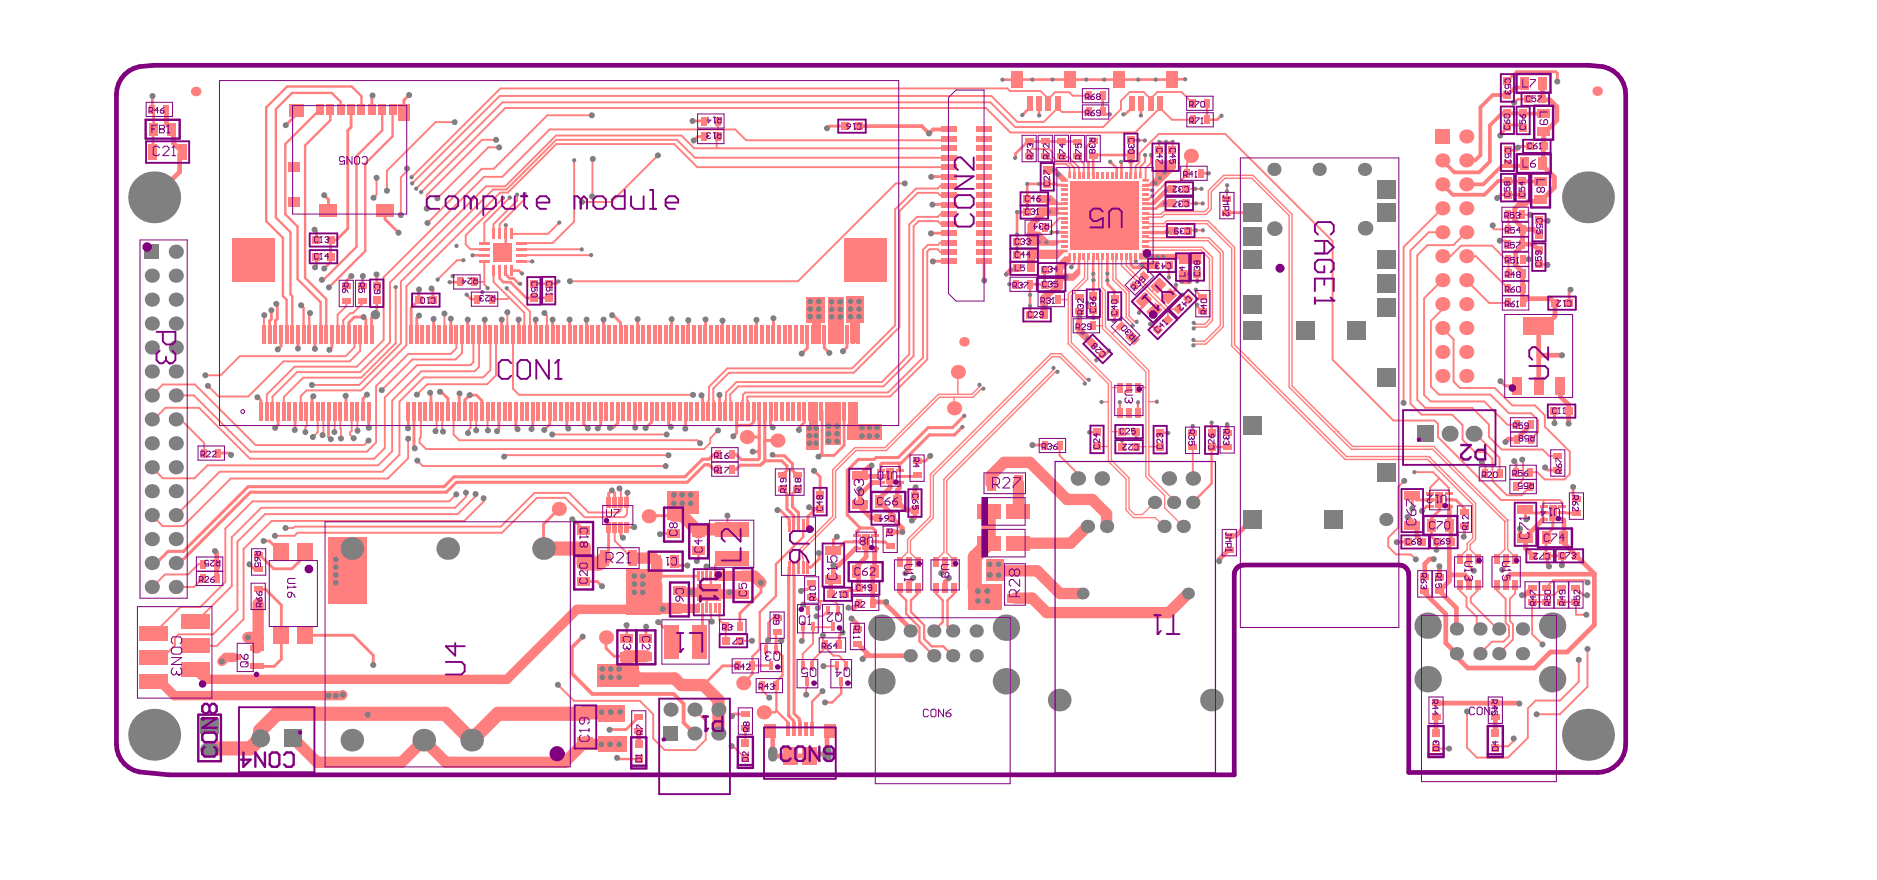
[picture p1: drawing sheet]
<svg xmlns="http://www.w3.org/2000/svg" width="662mm" height="310mm" viewBox="0 0 662 310" stroke-linecap="round" stroke-linejoin="round" font-family="sans-serif">
<g fill="#ff7f7f">
<path d="M367.4 104.2l1.7-1.7h1l2.1-2.1h2.6v1.3l-1.6 1.7h-1.2l-2.6 2.6v1.2h-2z"/>
<path d="M415.9 95.4h3.7l.8 .8v3.6l-.4 .4h-3.5l-.6-.7z"/>
<path d="M397.1 118.9l2.1-2.1 2.9 2.9-2.1 2.1z"/>
<path d="M379.3 108.6h3v2l-.5 .6v4.5l5.6 5.6-1.9 1.9-5.7-5.7v-6.5l-.5-.4z"/>
<path d="M367 104.5l.4-.3h2l.3 .3v7.9h-2.7z"/>
<path d="M407.6 56.6h7.3v2.8l-6.4 6.3h-4.3v-.9h1.1l2.3-2.3z"/>
<path d="M362.4 82l.4-.3h4l3.1 3.1h5.6v.9h-1.8l-1.1 1h-10.2z"/>
<path d="M397.6 53.1h2.7v4l-.9 .8v3.8h-.9v-3.8l-.9-.9z"/>
<path d="M362.4 88.7l.6-.6h12.5v.9l-2.4 2.3h-10.7z"/>
<path d="M362.4 88.7h2.7v7.3h-2.7z"/>
<path d="M366 73.5h2.7v2.7l-3.6 3.6v6.9h-2.7v-7.7l3.6-3.6z"/>
<path d="M366 73.5l.4-.4h9.1v.9h-2.1v.8h2.1v.9h-2.4l-.5 .4h-6.6z"/>
<path d="M366 68.8h4.8l2.6 2.7h2.1v.9h-5.9l-.9-.9h-2.7z"/>
<path d="M368.1 58.6h3.7l4.6 4.5 .2 .5-.2 .5h-2l-2.8-2.9h-3.5z"/>
<path d="M404.2 71.5h1.8l6.2-6.2h2.7v2.6h-3.1l-4.4 4.5h-3.2z"/>
<path d="M404.2 73.1h3.4l2.7-2.7h4.6v2.7h-6l-.9 .9h-3.8z"/>
<path d="M404.2 81.4h6.7l1.4-1.4h2.7v2.7h-9.4l-.3-.3h-1.1z"/>
<path d="M402.3 89.3l.6 .3h20.9v3.5h-5.9l-1.5-1.5h-14.1z"/>
<path d="M398.5 90.4h.9v2.7l.7 .6h1.2l1.4-1.4h6v2.7h-9.1l-1.1-1.2z"/>
<path d="M372.2 96.5h6.2l1.8-1.9v-4.2h.9v6.4l-2.3 2.3h-6.6z"/>
<path d="M372.2 93.8l3.4-3.4h2.2v2l-3 3v6.3h-2.6z"/>
</g>
<path d="M389 33.8v6l.5 .5h2M539.1 35h-3.6l-1.4 1.2M363.1 49.9h.1M380.1 49.9h-17.5l-4.4 4.3-.1 1.5M380.1 49.9h.1M539.7 51.6h-3.4l-.8 .5M542.9 77.8l3.1 .1M180.6 95.5h2.4l1.2 1M197 99.3l-.8 .7-7.9 .1M542.9 93.2l3 .2" fill="none" stroke="#ff7f7f" stroke-width=".93"/>
<path d="M363.1 54.9l.1-1.6 .7-.7h6.1l1.3 1.2v1.5l1.4 1.4h3.9l2.4 2.4v2.6M368.7 54.9h.5l3 2.9h3.9l1.2 1.2v2.7M374.2 54.9l.6 .6h2.3l3.5 3.5 .1 2.7M380.4 54.9h.1M380.5 54.9l.7 .7v.9l1.1 1.1v4.1M163.5 91.8h-2.3l-6.8 6.8M183.8 92.2h3.9M139.6 101.3v19.8l-12.2 12.1h-20.4l-6.9 6.9v5.1" fill="none" stroke="#ff7f7f" stroke-width=".67"/>
<path d="M544.1 35l.2 .2h2.5l2.4 2.5v4.8l-4 4h-.6l-.2 12.1 4 3.9v3.6l-4.3 4.3h-.6l-.7 .6h-3.6l-1.2 1.2h-2.2l-1.4 1.4v4l2.8 2.8v.5h3.9l1.8 1.9M544.1 29.4v5.6M544.1 35h.1M544.1 29.4h.1M544.4 57.5l-.2 .2M542.9 88.2l-2.1-2h-3.7v.5l-2.5 2.4v4.4l2.6 2.6v.5" fill="none" stroke="#ff7f7f" stroke-width="1.7"/>
<path d="M531.8 39.9v.1M531.8 40l12.8 .2M537.8 29.4v.7l-.8 .8h-2.6l-2.6 2.6" fill="none" stroke="#ff7f7f" stroke-width="1.3"/>
<path d="M531.8 28.5l3.2-3.2h13.8l.6 .6v2.9" fill="none" stroke="#ff7f7f" stroke-width="1"/>
<path d="M174 66.8l-32.6 32.6v21.7l-14.7 14.7h-16.7M176.4 67.9l-33 33.1v20.8l-16 15.9M537 75.6l2.8 .2M537.2 91.4h2M537.2 91.4v.1M135.3 119.9l-9.4 9.5h-22l-9.8 9.8M127.1 123.8l-3.7 3.7h-23.4l-12.4 12.4M137.6 120.8l-10.5 10.5h-22.3l-8.7 8.6" fill="none" stroke="#ff7f7f" stroke-width=".68"/>
<g fill="#ff7f7f">
<circle cx="389" cy="39.5" r=".47"/>
<circle cx="389" cy="33.8" r=".47"/>
</g>
<g fill="none" stroke="#ff7f7f" stroke-width=".68">
<path d="M369.9 34.9v1.6M369.9 34.9l-2.8-2.8h-10.8l-.9-.9h-178.9l-31.3 31.3M373.2 36.5v1.6M373.2 38.1l1.4 1.4h9.4M373.2 38.1l-5 4.9h-9.3l-9.2-9.1h-173.4l-30.9 30.8M384 33.8h-5.5l-1.3-1.3h-5l-2.3 2.4M405.9 34.9l-2.5-2.5h-4.8l-3.1 3.1v3l-6.3 6.3h-31.1l-8.7-8.7h-172.1l-30.5 30.4M405.9 34.9l2.4-2.5h8.5l2.8 2.9h.5l.7 .6v.5M405.9 34.9v1.6M409.2 38.1l4.2 4.2h7.5M409.2 38.1l-8.7 8.6h-44l-8.7-8.6h-169.5l-29.7 29.7M409.2 36.5v1.6"/>
<path d="M160.4 43.1h-6.8l-17.1 17.1M202.6 56.5v21.7l-7.6 7.5h-11.2M209.1 56.1l-.2 13.2M232.1 54.8l-16.5 16.5h-10.3M252.8 48.6v3.7h-7.9l-4.5-4.5h-44.2l-18 17.9M253.3 45.7h-59.4l-16.7 16.7M334.8 59h-88.8l-8.2-8.2h-41.5l-17.2 17.1h-2.7M334.8 55.6h-89.6l-6.4-6.3h-42.6l-17.5 17.5h-4.7M177.4 69.9l-13.1 13.1v3.2l1.7 1.7h4.9M179.8 69.7l-8.9 9v7M182.4 68.7v2.1l-8.3 8.3v3.4M185.1 68.4v1.9l-8.8 8.8v3.4"/>
<path d="M197.3 78.5l-4 4h-12.7M183.8 87.9l21.4 .1M208.5 90l-24.7 .1M179 110.2v7.7M179 117.9h.1"/>
</g>
<g fill="none" stroke="#ff7f7f" stroke-width=".93">
<path d="M363.2 36.5v1.6l-2.5 2.5M366.5 36.5h.1M366.6 36.5v4.3M399.2 36.5v1.6l-2.2 2.1-.7 .1M402.5 36.5v4.3M402.6 36.5h-.1M415.5 28.1h-61.9M418.1 28l-4.6 .1M425.8 36.4v5.9h3.6l1.5-1.5M360.6 40.6h.1M178.4 79.4v8.5l-1.1 1.1M162.2 99.5h-3.6"/>
<path d="M166.7 90.1h4.2M176.3 95.5v2.7l1.3 1.3h2.5l5.6 5.6 7.9-.1M178.4 95.5v1.3l1.3 1.4h1.4l1.9 1.8 .5 .1M179.1 97.5v.1M164.6 104l1.6 1.5h2.2"/>
</g>
<path d="M167.2 99.4h3.7M167.2 99.4v.1M170.9 92.2v8.1l1.1 1.3M174.1 95.5v4l10.9 10.8v7.6M178.8 101.7l8.2 8.2v8M179.5 104.9l-.6 .6h-5.5" fill="none" stroke="#ff7f7f" stroke-width=".67"/>
<circle cx="179" cy="110.2" r=".34" fill="#ff7f7f"/>
<path d="M405.3 78.9h5.4l1-1h14.5l2.3 2.4M405.3 79.9h5.8l1-1h13.6l1.4 1.4M426.3 73.4l-1.3 1.2h-14.6l-.9 1h-4.2M427.3 73.8l-1.8 1.9h-14.7l-.9 .9h-4.6M431.7 61.9h10.3l13.8 13.7v60.5l16.1 16.1M432.1 62.9h9.5l13.2 13.1v60.6l15.7 15.6" fill="none" stroke="#ff7f7f" stroke-width=".51"/>
<circle cx="470.5" cy="152.2" r=".26" fill="#ff7f7f"/>
<path d="M438.8 126.3l35.8 35.8h29M440.2 126.3l34.8 34.8M470.5 152.2l6.2 6.3h28.7l25.4 25.4M471.9 152.2l5.3 5.3h28.6l26.1 26M504.1 161.1l.3 .3" fill="none" stroke="#ff7f7f" stroke-width=".51"/>
<circle cx="504.4" cy="161.4" r=".26" fill="#ff7f7f"/>
<path d="M475 161.1h29.1M503.6 162.1l5.9 5.9M504.4 161.4l6.6 6.6M530.8 183.9v9.9" fill="none" stroke="#ff7f7f" stroke-width=".51"/>
<g fill="#ff7f7f">
<circle cx="530.8" cy="183.9" r=".26"/>
<circle cx="531.9" cy="183.5" r=".26"/>
</g>
<path d="M531.9 183.5v10.4" fill="none" stroke="#ff7f7f" stroke-width=".51"/>
<g fill="#ff7f7f">
<circle cx="530.8" cy="183.9" r=".26"/>
<circle cx="531.9" cy="183.5" r=".26"/>
</g>
<path d="M507.3 149.5v4.7l22.2 22.2h15" fill="none" stroke="#ff7f7f" stroke-width=".68"/>
<path d="M530.8 193.8l-2.6 2.7v.7M531.9 193.9l2.6 2.6v.7" fill="none" stroke="#ff7f7f" stroke-width=".51"/>
<circle cx="471.9" cy="152.2" r=".26" fill="#ff7f7f"/>
<path d="M404.2 75.2l1.1 .4M405.3 76.6l-1.1 .3M431.7 61.9l-5.4 5.4v6.1M432.1 62.9l-4.8 4.8v6.1M509.5 168l10 10v11.9l-1.9 1.9v2.1l-2.7 2.6v.7M511 168l9.5 9.5v12.8l-1.9 1.9v1.6l2.7 2.7v.7" fill="none" stroke="#ff7f7f" stroke-width=".51"/>
<circle cx="511" cy="168" r=".26" fill="#ff7f7f"/>
<path d="M434.5 122l4.3 4.3M435.5 121.6l4.7 4.7" fill="none" stroke="#ff7f7f" stroke-width=".51"/>
<circle cx="440.2" cy="126.3" r=".26" fill="#ff7f7f"/>
<path d="M427.1 80.3l7.4 7.4v34.3M435.5 87.2v34.4" fill="none" stroke="#ff7f7f" stroke-width=".51"/>
<circle cx="428.5" cy="80.3" r=".26" fill="#ff7f7f"/>
<path d="M404.2 78.6l1.1 .3M405.3 79.9l-1.1 .3M393.6 98.3l4.1 4.1M428.5 80.3l7 6.9M397.3 103.4v8.5l2.1 2.1 .2 .9M398.3 103v8.5l1.8 1.8 .9 .2M337.9 131.2l-.1 7.9M345.5 135.8l-.1 .8-2.6 2.5h-11.8l-18.8 18.8h-10.7l-7.7 7.8v16.5l-11.8 11.7-.3 6.2M346.9 137.1l-.8 .2-2.8 2.8h-11.9l-18.8 18.8h-10.6l-7.2 7.2v16.5l-11.8 11.7v2.1l.3 .3v3.4M336.5 140.1l.1 3.9" fill="none" stroke="#ff7f7f" stroke-width=".51"/>
<path d="M408.8 47.2h23.4l37.9 37.9v41.8" fill="none" stroke="#ff7f7f" stroke-width=".68"/>
<circle cx="397.7" cy="102.4" r=".26" fill="#ff7f7f"/>
<path d="M392.3 90.4l.3 1.2v7.1l4.7 4.7M394 90.4l-.4 1.2v6.7M397.7 102.4l.6 .6" fill="none" stroke="#ff7f7f" stroke-width=".51"/>
<g fill="none" stroke="#ff7f7f" stroke-width=".47">
<path d="M383.7 98.5l-5.8 5.8M376.8 103.8v17.5M376.8 105.6l-3.4 .1M379 103.2l1.3 1.4h.5M385.7 114.9l3.2 .1M388.9 103.1v12.8M390 115.4l15.3 15.3v36.9l8.7 8.7v1M395.3 115l-3 2.8M391 135.4v27.4M392.1 135v27.3M395.1 136.7h-3M404.2 136.6l-2.8 .1"/>
<path d="M404.2 131.2v37M387 157.5l4 .1M388.6 141.8h2.3M390.9 141.8h.1M392.1 152.2l3.7 .1M404.2 157.5l-3.4 .1M405.3 141.7h2.8M409.3 157.6h-4M407.3 177.3l-4.3 4.2h-2.7M410.9 174.8v4.4l6.5 6.5M399.9 182.6h7.7l3.1 3.1"/>
</g>
<circle cx="407.3" cy="177.3" r=".24" fill="#ff7f7f"/>
<path d="M382.3 90.4l.3 .2v7.5l-5.8 5.7M382.6 91.5v.1M384 90.4l-.3 1.2v6.9M387.3 90.4l.3 1.2v10.2l1.3 1.3M389 90.4l-.3 1.2v9.7l1.3 1.3v12.8M377.9 104.3v16.5l14.2 14.2M388.9 115.9l15.3 15.3M376.8 121.3l14.2 14.1M391 162.8l6.2 6.2v11l2.7 2.6M392.1 162.3l6.2 6.3v10.9l2 2M404.2 168.2l6.7 6.6" fill="none" stroke="#ff7f7f" stroke-width=".47"/>
<path d="M404.2 83.6l1.1 .3h21.2l5 5v26.4l-6.1 6.1h-3.7l-.7 .4M404.2 85.2l1.1-.3h20.8l4.4 4.4v25.5l-5.5 5.6h-3.3l-.7-.5M426.7 91.2v21.5l-1.7 1.7h-3.2l-.7-.5M427.7 90.8v22.3l-2.3 2.3h-3.6l-.7 .5M371.7 129.8l-.2 .8-38.5 38.5v25.8l-2.7 2.7v.7M373 131.1l-.8 .2-38.2 38.2v25.5l2.6 2.6v.7M382.7 135.3l-.2-.8-8.6-8.7h-2.7l-41.9 41.9v14.9l-8.1 8.1v4.4l2.5 2.5v.7M384.1 134l-.8-.2-9-9h-3.5l-42.6 42.5v14.9l-8 8.1v4.5l-2.8 2.8v.7" fill="none" stroke="#ff7f7f" stroke-width=".51"/>
<circle cx="426.3" cy="89.4" r=".26" fill="#ff7f7f"/>
<path d="M404.2 86.9l1.1 .3h18.8l3.6 3.6M404.2 88.6l1.1-.4h18.4l3 3" fill="none" stroke="#ff7f7f" stroke-width=".51"/>
<path d="M51.2 62h6.4l2.2 2.2M554.8 67.4h3.2l2.2 2.2M560.2 62h-3.2l-2.2 2.2M432.9 149.7v3M54.4 259.2l-5.4 5.4h4M54.4 251.6h-3.2l-2.2 2.2M291.8 259v7.7l-.7-.7M53 260.6v4M53 264.6l2.3 2.3M54.4 266.9h3.2" fill="none" stroke="#ff7f7f" stroke-width="1.7"/>
<path d="M408.8 47.2l-6.8 6.9v.5M420.1 55v1.1l-1.4 1.5v3.5M470.1 126.9l21.5 21.5M420.7 157.8l.1 11M499 166.6h6.5l5.6 5.5v2.1M507.7 168.8l-3.2 3.2v2.2M544.5 176.4h5.7" fill="none" stroke="#ff7f7f" stroke-width=".68"/>
<path d="M402 54.6v2.7l-1.4 1.4" fill="none" stroke="#ff7f7f" stroke-width=".67"/>
<path d="M339.5 150.6l-2.8 2.8M340.2 146.7l-4.2 4.2" fill="none" stroke="#ff7f7f" stroke-width="1.1"/>
<path d="M384.3 152.5h2.7M400.8 152.3v2.5M409.3 152.6l2.8 .2M420.8 150.3l-.1 2.5M427.4 149.1v3.7" fill="none" stroke="#ff7f7f" stroke-width=".93"/>
<circle cx="400.8" cy="154.8" r=".47" fill="#ff7f7f"/>
<path d="M395.8 155.3v2.3" fill="none" stroke="#ff7f7f" stroke-width=".93"/>
<g fill="#ff7f7f">
<circle cx="395.8" cy="155.3" r=".47"/>
<circle cx="395.8" cy="157.6" r=".47"/>
</g>
<path d="M391.7 57.1l2.3 2.3v2.3M395.5 57.1l.1 4.6M371 81.9h.1M373 81.9h.1M375.5 81.9h-4.5M403.5 105.9v1.9l-1.6 1.6-.1 1M405.7 114.3l2.2 2.1h.5M417.1 104l1.7 1.5h.4M422.4 107.5l.1 .7 1.4 1.4h.5" fill="none" stroke="#ff7f7f" stroke-width=".93"/>
<path d="M358.8 94.7l-.5 .5h-1.7l-1.6 1.6" fill="none" stroke="#ff7f7f" stroke-width="1.7"/>
<path d="M400.7 90.4v1.8M400.7 92.2h.1" fill="none" stroke="#ff7f7f" stroke-width=".68"/>
<circle cx="412.4" cy="104.5" r=".47" fill="#ff7f7f"/>
<path d="M414.9 100.5v1.6l-2.5 2.4" fill="none" stroke="#ff7f7f" stroke-width=".93"/>
<circle cx="412.4" cy="97.9" r=".47" fill="#ff7f7f"/>
<path d="M412.4 93.6v4.3" fill="none" stroke="#ff7f7f" stroke-width=".93"/>
<path d="M397.3 93.7l8.4 8.4M402.3 98.7h.1" fill="none" stroke="#ff7f7f" stroke-width=".51"/>
<circle cx="403.7" cy="97.3" r=".25" fill="#ff7f7f"/>
<path d="M403.7 97.3l-1.4 1.4" fill="none" stroke="#ff7f7f" stroke-width=".51"/>
<path d="M369.4 64.9h-7v9.9h-3.6v15.2M368.5 95.1v5.3l-5.1-.1v10.8M417.2 96.7l.1 .9M422.4 96.6v2.7M383.6 106.9v1.1l.5 .6h.7l.9 .8v2.7M383.6 106.9h.1M393.2 110.4v2.9l-.4-.1M391.2 123.7l-1 1.1h-1.2l-2.3 2.3" fill="none" stroke="#ff7f7f" stroke-width=".93"/>
<path d="M399 49.5h4.8M403.8 49.5l.1 .1" fill="none" stroke="#ff7f7f" stroke-width=".67"/>
<circle cx="399" cy="49.5" r=".33" fill="#ff7f7f"/>
<path d="M408.9 53l.1-2.9h4.7l-.2 2.9M418.5 66.6h5.4M418.5 71.8h5.8M432.9 67.5h-.1M432.9 65.4l-.1 4.6" fill="none" stroke="#ff7f7f" stroke-width=".67"/>
<path d="M423.7 61.1h2.7" fill="none" stroke="#ff7f7f" stroke-width=".93"/>
<circle cx="418.5" cy="71.8" r=".33" fill="#ff7f7f"/>
<path d="M400.6 58.7v3M406 54.7v2.8l-1.8 1.9v4.2M404.2 66.9l2.2 .3M424.4 81.3h-5.4" fill="none" stroke="#ff7f7f" stroke-width=".67"/>
<path d="M404 54.7v2.4l-1.7 1.7v2.9M418.7 61.1v.5l-2.3 2.3h-4.4l-5.3 5.3h-.3l-1 .9h-1.1M421.9 102.2l.1 .6 1.9 1.8h.5" fill="none" stroke="#ff7f7f" stroke-width=".68"/>
<path d="M432.8 75l8.9 .1" fill="none" stroke="#ff7f7f" stroke-width="1"/>
<path d="M395.1 141.9v4M401.4 142v3.8M432.9 157.7l-5.5 .1v12.8l-6.6 6.7" fill="none" stroke="#ff7f7f" stroke-width=".83"/>
<path d="M408.5 100.7l-2.1 2.1" fill="none" stroke="#ff7f7f" stroke-width=".51"/>
<path d="M385.6 49.9h-.4l-2 2v4.6l.8 .8v4.4M399 54.5l-.2 .2h-12.9l-.3 .2" fill="none" stroke="#ff7f7f" stroke-width=".93"/>
<circle cx="385.6" cy="54.9" r=".47" fill="#ff7f7f"/>
<path d="M385.6 54.9v6.8M369.4 64.9h3l.4 .4h2.7M390.7 98.9l.1 1.4 2.3 2.3 .1 2.9" fill="none" stroke="#ff7f7f" stroke-width=".93"/>
<path d="M375.4 76.9h-1.6l-3 3.1h-1.8l-.2 .2M375.5 76.9h-.1M404.3 70.1l-.1 .2M400.6 90.4h.1M421.9 102.2h.1" fill="none" stroke="#ff7f7f" stroke-width=".68"/>
<path d="M400.7 98.7l11.3 11.3M401.5 99.5l-1.3 1.3M400.2 100.8h.1M409.4 107.6h.1" fill="none" stroke="#ff7f7f" stroke-width=".51"/>
<circle cx="407.3" cy="109.7" r=".25" fill="#ff7f7f"/>
<path d="M395.6 90.4v3.3l5 5M397.3 90.4v3.3M400.6 98.7h.1M405.7 102.1l6.9 6.9h3.1M405.7 102.1h.1M408.5 100.7h.2M409.4 107.6l-2.1 2.1M412 110v2.8" fill="none" stroke="#ff7f7f" stroke-width=".51"/>
<path d="M356.1 100.3h2.4" fill="none" stroke="#ff7f7f" stroke-width=".67"/>
<path d="M385.7 96.3v2.5" fill="none" stroke="#ff7f7f" stroke-width=".93"/>
<circle cx="385.7" cy="98.8" r=".47" fill="#ff7f7f"/>
<path d="M385.6 90.4v5.9M385.6 96.3h.1M385.7 98.8v5.7M390.6 90.4l.1 8.5" fill="none" stroke="#ff7f7f" stroke-width=".93"/>
<path d="M379 90.4h.1M379 90.4v2.5l-1 1.3" fill="none" stroke="#ff7f7f" stroke-width=".67"/>
<path d="M75.9 194.4l.5 .6v4M271.5 258l1.1 1v7l.7 .7h5.5M291.1 266h-4.8l-.7 .7" fill="none" stroke="#ff7f7f" stroke-width="1.7"/>
<path d="M172 145.2l.1 6.7M225.7 247.2l4.7 4.8v8.5l4.1 4.1h10.8l3.7-3.7" fill="none" stroke="#ff7f7f" stroke-width=".68"/>
<circle cx="76.4" cy="199" r=".83" fill="#ff7f7f"/>
<path d="M76.4 199v5.1" fill="none" stroke="#ff7f7f" stroke-width="1.7"/>
<g fill="none" stroke="#ff7f7f" stroke-width=".68">
<path d="M143.6 59.5v.9M175 49.3h-5l-19.4 19.5v4.8M176.1 52h-3.8l-18 17.9M208.8 40.7h-15.7l-18.9 18.8h-4.3l-19.1 19.2M252.8 52.3h82M259.4 45.7l3.8 3.8h71.1l.5-.5M132.8 62.7v6l-1 1.1M136.5 60.2v7.1M141.4 62.5v13.3M171.5 65.7h6.7M177.2 62.4h-6.4l-35.5 35.4M334.8 78.9h-3l-1-.9h-6.7l-1.8 1.8v45.8l-10.6 10.7h-51.3l-2.8 2.8 .2 6.1"/>
<path d="M334.8 75.6h-3l-1 .9h-7.4l-2.6 2.7v45.8l-9.7 9.8h-51.3l-3.7 3.7-.2 6.7M334.8 68.9h-3l-1-.9h-7l-6.5 6.5v40.9M334.8 65.6h-3l-.9 .9h-7.8l-7.3 7.4v40.9M334.8 88.9h-3l-1-1h-2.9l-.8 .8v38.1l-13.1 13.1h-50.4l.2 5.3M334.8 85.6h-3l-.9 .8h-3.6l-1.7 1.7v38.1l-12.3 12.3h-50.4l-.8 .8-.3 5.9M125.1 117.9v4.6M167 117.9v9.9M169 117.9v11.5M62 139.5h6.4M68.8 135.6h-11.4l-3.8 3.9M72.4 132.4h5.5M73.4 136.1l3.7 3.8h10.5"/>
<path d="M150.7 135.6l-3.6 3.6M300.6 130h-44l-6.5 6.4-.2 8.8M301.2 131.5h-44l-5.6 5.6 .3 8.1M320.5 127.5h.1M62 147.9h1.7l8.3 8.4v3.5M70.2 143.9h-11.8l-4.1 4h-.7M114.1 145.2v8.1M120.1 145.2v6l.2 .2M124.1 145.2v6.8l-.7 .6M126.1 145.2v6.7M148 145.2l.5 .4v8.6l-.5 .5v1.4M53.6 164.8l3.9 3.9h11.1"/>
<path d="M53.6 181.7l3.8 3.9h7.2M62 181.7h.2M70 199h1.4M216.9 186v4.8l6.1 6.1M249.2 199.9l.1 3.4M256.6 181.9v3.4l1.5 1.5M258.1 196.9h-3.6l-2.2 2.2v4.2M58.2 202.7l-4.6 4.4M71.4 204.1l-3 3h-6.4M250.8 214.6v4.4l.3 .3M253.8 214.6v4.2l2.2 2.2v4.8l.2 .2M274.2 218.1h-1.6l-1.6 1.6v6.1l-.6 .6v2.7"/>
<path d="M247.8 225.5l-.9 1M261.2 226h4.1M295.1 234.5v.3M268.9 241.9v1.7l2.5 2.5M258.1 263.2h.5l4.4 4.4"/>
</g>
<g fill="none" stroke="#ff7f7f" stroke-width="1.1">
<path d="M267.4 159.3l.5 .4v2.1l-.5 .4h-5.9l-1.7-1.8h-1.6M267.8 145.2v3.9M267.8 149.1h.1M253.2 160.4h-1.5l-1.6 1.6h-2.3l-6.2 6.2h-81.4l-3.5 3.5h-69.2l-22.8 22.8h-5.4l-4.1 4.1h-1.6M253.2 165.5h-1.5l-1.6-1.6h-1.5l-6.2 6.2h-81.4l-3.5 3.5h-69.2l-24.9 25h-1.4M268.8 163.5l-.5 .6h-7.1l-1.4 1.4h-1.6M272.5 160.4l.4 .4h3.9l2.8 2.8v2.4l1.6 1.6M276 172.6l1.6 1.6v5.4l2.4 2.4v3.3M281.2 172.6l-1.6 1.6v4.6l2.1 2.1v4.4M278.3 200.1l-.1 52.4 1.8 1.8v2.9M280 200.1l.1 2.9M278.4 252.7h.1"/>
<path d="M280.1 251.7l1.9 1.8 .2 .8v2.9"/>
</g>
<path d="M298.1 44.5h-5.6l-.8 .7M334.8 62.3l-6.3 .1M128 97.4l-.1 3.6M77 159.8h3.8l.7 .7M216.9 174l-1-1-1.2 1.1v3.3M214.7 186v9.5l-1.4 1.4M246.3 203.3l-14.6 .1M247.8 214.6v10.9M268.4 205.6v3.3l-7.4 7.5v4.6M260.5 234.9h-5.6l-6.7 6.8" fill="none" stroke="#ff7f7f" stroke-width="1"/>
<path d="M138.5 48.1l-9.7 9.6v30.9M268 229l-2.5 2.6v3.3l6.5-.1M273.7 226h1.9M274.2 223l-.5 .5v5.6l2.4 2.4v6.8l-2.2 2.1v10.3l4 4v2.5M296.8 240.5v4.1l-3.2 3.2h-2.5" fill="none" stroke="#ff7f7f" stroke-width=".83"/>
<path d="M334.8 45.7h-5.6l-1.4 1.4" fill="none" stroke="#ff7f7f" stroke-width="1.3"/>
<path d="M237.6 181.9h3.2M258.1 186.8h-10.6l-1 1v-.2M227.9 231.5h-6.8v3.8l4 4h12.9l2.3 2.4h7.9l5.2 5.3v11.8" fill="none" stroke="#ff7f7f" stroke-width="4.3"/>
<path d="M359.3 170.5v9.9M376.4 176.2h8.9l5.1 5.1v4.4M223 196.9h7.6l1.1 1.1v5.4M359.3 180.4h.1M383.6 185.7l-5.9 5.9h-18.4M231.7 213.4l1.2 1.2M262.1 203.2h4l2.3 2.4M358 201.4h7.9l8 8h8M419.1 209.4l-6.7 6.7h-43.2l-5.1-5.1h-6.1M103.4 260.5l8.5 8.4h29.8l7.8-7.8 7.8 7.8h41.9l7.3-7.3" fill="none" stroke="#ff7f7f" stroke-width="4"/>
<path d="M191.7 193.5h14l.2-.2v5.5h5.5l1.9-1.9M348.8 180.4v11.2l-4.9 4.9M97.7 251.8l-5.9 5.9v2.8M217.4 251.3h-10.9l-.5 .5h-30.3l-9.3 9.3-9.3-9.3" fill="none" stroke="#ff7f7f" stroke-width="5"/>
<circle cx="268.8" cy="163.5" r=".55" fill="#ff7f7f"/>
<g fill="none" stroke="#ff7f7f" stroke-width="1.1">
<path d="M265.5 159.3h1.9M267.9 154l-4.4 .2M267.9 149.1v10.6M269.8 149.1h.1M269.8 145.2v17.4M274.3 155.4l-4.5 .1M336 150.9h-8.6l-10.5 10.5h-7.9l-.6 .7h-5.6l-3.9 3.9v15.7l4.6 4.6M336.7 153.4h-8.9l-9.9 10h-6.8l-.4 .4v2.1M269.8 162.6l-1 .9M269.8 162.6h6l1.8 1.8v1.6l-1.6 1.6M316.9 163.4l.4 .4v2.1M303.5 186.3h4.4l.9 .9v1.8"/>
<path d="M303.5 186.3l-1.2 1.2v1.5M280.1 203v48.7"/>
</g>
<g fill="none" stroke="#ff7f7f" stroke-width=".83">
<path d="M112.9 38.6l-12.3 12.2v24.8l4.4 4.3v18.6l8.1 8.1v11.3M116.5 38.6v3.8l-8.9 8.9v46.7l7.5 7.5v12.4M120.2 38.6v-2.7l-3.2-3.1h-13.9l-5.8 5.7v38.3l5.2 5.1v22l.6 .6v13.4M127.5 38.6v-4.7l-3.4-3.4h-22.8l-7.4 7.4v40.1l5.9 5.9v20.6l1.3 1.3v12.1M134.8 38.6v7.4l-9 9.1v32l-11.7 11.6h-.6M138.5 38.6v9.5M128.8 88.6l-12.8 12.8M106.2 107.7l.9 .9v9.3M109.4 110.4l-.3 .3v7.2M283.3 185.3v4.1l-9.6 9.6v11.3l-5.7 5.7v13M317.4 207.4v2.1l2.3 2.3v4.8l4.7 4.6v5.1l5 5M323.7 207.4v2.1l-2.3 2.3v4.1l4.6 4.6v4.9l2.7 2.6h4.1l3.3 3.3"/>
<path d="M330.3 207.4v2.1l2.3 2.3v7.6l-3.2 3.2M336.6 207.4v2.1l-2.3 2.3v9l1.8 1.8M265.5 234.9v2.9l-3.3 3.2M283.3 221.1v4.5l-.5 .5M263 256.9v5.3M273.9 250.7l-.6 .6h-3.9M217.7 267.4l.4 .4h7.2"/>
</g>
<path d="M349.6 170.5v-2.8l4.6-4.6h9.1l13.1 13.1M91.1 212.9v15.1l-.6 .6M231.7 206.2v7.2M233.8 214.6h5.9M358 201.4h-6.2l-1.5 1.4M87.4 224.9l3.7 .1M206.5 261.6l1 1h7.7" fill="none" stroke="#ff7f7f" stroke-width="4"/>
<g fill="none" stroke="#ff7f7f" stroke-width=".68">
<path d="M253.2 48.2l-.4 .4M253.3 42.7v3h6.1M143.6 60.4l-2.2 2.1M171.5 65.7l-33.9 33.9v21.2M319.2 64.7h-3.2l-34.5 34.5h-80.4M508.8 73.5l-13.7 13.7v54.9M532 75.6l.2 5.3h-5.2l-.4-.4v-1M135.3 97.8v22.1M508.8 81.9h-4.8l-6.4 6.5v54l3.9 3.9h10.8l3.6 3.6v5.2l4.5 4.4h3.8l2.3 2.3v7.8l5.1 5.1h5.2l3-3M508.8 90.4h2.9l3.7-3.7h10.9l4.9 4.8h1v5M508.8 98.8l-6.4 6.5v34l2.3 2.3h18.9l8.2 8.3h3.2M517.3 90.4h3.4l11.5 11.3"/>
<path d="M517.3 81.9l-4.6 4.6h-9.1l-3.6 3.6v50.9l2.8 2.9h16.6l5.9 5.9v4.3l4.5 4.5h14.4l2.3 2.2h3.1M517.3 98.8l8 8.1h6.9M529.1 84.9l1.7-.1 1.3 1.4M532.2 96.5v.1M93.2 111.2l-.1 6.7M122.2 106v2l-3.1 3.1v6.8M127.1 117.9v5.9M127.9 106v1.1l-3.5 3.4h-.9l-2.4 2.5v4.9M156.8 110.6v7.1l.2 .2M161 117.9v5l-2 2h-15l-11.3 11.3v19.9l-3.3 3.2h-41.2l-19.8-19.8M163 117.9v6.6l-2.3 2.3h-15.2l-10.8 10.8M173 117.9v12.7l-2.6 2.5h-20.9l-8.6 8.6v18.7l-6 6h-57.4l-15.3 15.3"/>
<path d="M175 117.9v14.5l-3.1 3.2h-21.2M181 117.9v19.3l2.1 2.1h61.4M192.1 110.4l.9 .9v6.6M315.8 114.8l-15.2 15.2M317.3 115.4l-16.1 16.1M508.8 107.3v1.9l-4 4v23.2l2.8 2.8h18.2l6.5 6.6h7.9l2.4 2.4v4.2l-2.5 2.5M508.8 115.7l4 4v14.9l2.2 2.3h12.3l6.2 6.1h8l3.5 3.5v4l8.8 8.8v7.9l-1.9 1.9h-7l-2.5-2.5h-2.6M68.8 135.6l21.4 21.4h38.2l1.6-1.6M94.1 139.2v6M96.1 139.9v5.3M125.1 122.5l-3.2 3.2h-37.3l-6.7 6.7M127.4 137.7h-19.3l-2 2v5.5"/>
<path d="M167 127.8l-1 1h-18.8l-11.4 11.4v17.9l-3.8 3.7h-43.8l-18-17.9M169 129.4l-1.6 1.6h-18.8l-10.3 10.3v18l-4.9 4.9h-60.2l-4.6 4.5M108.1 145.2l.1 5-.5 .5v1.7M112.1 145.2v7.3l-1.7 1.7M114.1 153.3l-.3 .2M118.1 145.2l-.2 7.2M120.3 151.4v3.3M123.4 152.6v.7l1.4 1.3M126.1 151.9h.1M144 154.8v6.9l-7.2 7.1h-55.4l-16.8 16.8M154 145.2v6.5l-.4 .4M156 145.2v6.8l.3 .3"/>
<path d="M160 145.2v8.1l2 2h84l1 1M166 145.2v5.8l-.9 .9v.9M168 145.2v6.6M194.8 153.3h40.4M253.3 151.9l-2.7 2.7v1.7l-2.2 2.1h-98.1l-2.3-2.3M373.8 157.2v3.5l6.4 6.4v1.7M491.6 148.4h14.5l1.2 1.1M519.9 153h.6l8.5 8.5v5.7M147.2 162.5l1.9 1.9h85.7M161 174.4l-2.5 2.5h-69.4l-9.6 9.6v18.8l-8.8 8.8h-7.1l-9.5 9.5M164.4 173.8v1.5l-3.9 3.8h-68.3l-10.4 10.4v17.3l-12.7 12.6M167.8 174.3v.7l-6.3 6.4h-68l-9.7 9.7v24.1l-8.6 8.6h-12.2l-1.3 1.3v2.6l-4.4 4.4h-3.2"/>
<path d="M170.6 175.8v1.2l-6.8 6.8h-68l-9.9 9.9v24.8l-9.4 9.4h-7.4M218.5 172.3l.5 .5v7.2l-.7 .8h-10.7l-6.9-6.9h-12.1l-11.9 11.9h-72.7l-.5 .5h-2.8M221.4 173.8l-.2 7.7-1 1h-14l-6.8-6.9h-10l-12.3 12.3h-72.1l-1.1 1.1h-6.9M235.8 160.6h-57.5l-.5 .5M495.4 169.6l-2.1 2.1v14.4l-3.6 3.6v3.1l2.8 2.8h5.2l1.8 1.7M522.8 163l1.2 1.2v3M537 162.2l.3 .3v6.6l-2.5 2.6M544.5 176.4v2.4M550.2 176.4l.9 .9v1.5M70 199l-3.6 3.7h-8.2M232.2 219.5l4.5 4.5v2.5l1.8 1.7M283.3 213.3l1.7 1.7v.5"/>
<path d="M287.2 210.5l1.6 1.6h5.5l1.2 1.1v2.2M289.5 212.1v1.5l-1 .9M292.2 215.4l-2 2h-2.1M292.4 215.4v.2M514.9 206.3v2l2.4 2.4v3.3l3.7 3.6v3.1l1.1 1.2M521.3 206.3v2l-2.4 2.4v1.8l9.4 9.4h.5M528.2 206.3v2l2.9 3v8.4l1.2 1.2v3.5l-1.9 2h-4.1l-4.2 4.2M534.5 206.3v3.1l-1.8 1.8v7.9l1.1 1.1v5.4l-5 5M545.6 212.4h-5.1v11.3l3.6 3.7M550.8 212.4h5.2v4.3l3.6 .2M550.8 207.4l-2.5 2.5-10.4 .1M556 207.4l2.5 2.6h1.4"/>
<path d="M560 205.5l-.8-.8h-11.2l-2.4 2.3v.4M286.7 221.3h7.1M286.7 221.1l.1 5.9-3.6 3.7v4.1M290.3 224.1v2.6l.9 .8v1M291.2 228.5l-4.7 4.6v1.7M291.2 228.5l2.8 2.8h1.9l2.5 2.5v1M295.1 234.5l-.5 .5h-4.1M557 232.8v7.7l-6.7 6.6h-8.6l-2.7 2.8v10.4l-7 7h-11l-3.5-3.5v-12.8M560 228.9v13.3l-9.7 9.8h-8.2M196.8 241.6l5.7 5.6h23.2M245 250.3l4 4v6.6M284.8 240.5v2l-.4 .4v2.2"/>
<path d="M506.6 263.8l.3 .3h4.9M534 260.5v.9l-1.9 1.9h-4.1l-.5 .5"/>
</g>
<g fill="none" stroke="#ff7f7f" stroke-width="1.7">
<path d="M58.7 38.6v5.2l2.5 2.4v4.4l3.1 3-.9 1v6l-9 9M51.2 62l-4.5 4.4v6.4l2.3 2.2h3.1l2.3 2.3h3.2l2.2-2.3v-3.1l2.2-2.3v-3.2l-2.2-2.2M560.2 62l2.2 2.2h3.2l2.3 2.2v3.2l-2.3 2.3v3.1l-2.2 2.3h-3.2l-2.2-2.3h-3.2l-2.2-2.2v-3.2l2.2-2.2v-3.2M537.2 96.6v10.3l1.5-1.5h8.3l1.6 1.5v4.7l-3.5 3.4h-2.3v21.1M537.2 80.9l-.1 5.3M537.2 96.6h.1M550.5 136.1v3.8l2.9 2.9v6.6M551.1 125.3l-8.3 .2M540 149.9l-4.9 5h-3l-1 1M303.1 172.6l.3-.2v6.4l4 4h2.4M307.5 164.2l-.5 .5h-.5l-3.1 3.1 .2 .3h10.4v4l-3.8 3.8v1l4.6 4.6v1.3l3.6 3.6v1.3h-4.4M310.7 170.2h-3l-3.5 3.5"/>
<path d="M317.3 170.2v2l-.8 .8v3.9l3.1 3.1h3.2v2.5l-1.1 1.1M323 171.9l-.2 .2v2.9M511.1 178.5l.2 .2v6.7l.6 .5v5.2l-.6 .6v13.3l-3.5 3.5 6 6v7.4M302.3 193.3h-.3l-6.1 6.1h-1.9v5.1l-.9 .9v4.2M305.6 191.2v5.3l-3.4 3.3v1.9l.7 .6v5.2M308.8 193.3v1.2l-.3 .3v6.9l-.6 .6v10.6l.5-.5h4.2v.8l8.5 8.5v.9M320.5 198.3v2.9l-1.1 1M333.4 198.3v2.4l-1.3 1.5M433.4 194l-3.3 3.3v.7M441.7 183.3l-5.7 5.7h-2.6M496.6 182.4l1.6 1.6v1.3l1.7 1.6v2.5l1.8 1.8M505.8 197.3h-1.5l-1.7 1.6v4.6"/>
<path d="M507.8 199.7v3.8M536.2 186.5v2.1l.9 .9h1.1M538.2 189.5v3.9l2.6 2.7M544.5 183.1l-6.3 6.4M551.1 183.1l.6 .6v8l10.8 10.7v18.1l-9.6 9.5h-5.9l-5.7 5.7h-23.5l-4-4v-1.1l-3.8-3.7v-10.3l-7.4-7.4v-.7M300.4 218.2l2.1 2.1v1.7M302.9 212.9l-1.6 1.6-2-.1M322.2 203.8l-1.7 1.7v1.9M334.8 203.9l-1.4 1.3v2.2M511.3 203.5l.7-.7h4.8l1.3 1.4v2.1M536.9 210h1M540.5 207.4l-2.5 2.5"/>
<path d="M562.5 202.6h-29.7l-1.5 1.4v2.3M302.5 227l4.3 4.3M321.1 231.3h-15.6l-1.2 1.2M49 253.8v3.2l-2.3 2.2v3.2l2.3 2.2M54.4 251.6l2.2 2.2h3.2l2.2 2.2v6.4l-4.4 4.5M225.3 257.9v4.6M292.8 258l-1 1M506.6 253v5.4M506.6 248h29.2l.2 .2M527.5 253v5.4M278.8 266.7h6.8"/>
</g>
<g fill="none" stroke="#ff7f7f" stroke-width="1">
<path d="M53.8 33.9l-.1 4.7 .5 .5-.2 14.5M104.6 38.9v1.5l-3.8 3.8M123.9 38.6v6.2l-1.2 1.2v34.7l-4 4h-2.1v7.8l-2.2 2.2M131.4 33.7l-.2 .2v4.7M144.3 33.5l-1.8 1.9v4.2M244.3 42.7h.1M244.3 42.7h4M248.2 48.2h-2.1l-1.4 1.4M535.5 52.1l-.5 .5v.4h-3.2M537.3 44.1h-4.7l-3.3 3.3v.4M114.4 68.9l1.5 1.5v3.8M135.8 74.2v3.1l4.8 4.8"/>
<path d="M329 72.1h6.3M537.1 68.7h-7.8l-1.1 1.2M111 81l.6 .7v3M111.6 90.6v3.2l-.5 .5M123.9 97.4l-1.7 1.8v1.8M132.8 96.8l.1 4.2M328.5 82.3h6.3M329.2 92.1h6.2M347.1 92.6v6.3M95.7 109.4v3.2l-.6 .6v4.7M97.5 107.2l.3 .3v4.9l-.7 .7v4.8M99.1 117.9v4.2l-1.1 1.1"/>
<path d="M105.1 117.9v5M111.1 117.9v5.2M117.1 117.9v4.6l-.9 .9M123.1 117.9v-4.1l1.9-1.9h3.3l.8 .8v5.2M132.9 106v4.3l-1.8 1.8v5.8M147.8 102.1l-.1 3.8-2.7 2.7v9.3M147.8 111.4l-.8 .7v5.8M152.2 101.8l.5 .5v3.6M153 112.5v5.2M159 112.4v5.2M165 112.7v5.2M171 112.7v5.2"/>
<path d="M177 112.7v5.2M183 112.7v5.2M189 112.7v5.2M195 112.7v5.2M200.9 112.7v5.2M206.9 112.7v5.2M212.9 112.7v5.2M216 111.2h.3l2.6 2.6v4.1M224.9 112.6v5.2M236.9 112.6v5.2M242.8 112.9v5.2M248.9 112.7v5.1"/>
<path d="M254.9 113.1v5.2M266.9 112.9v5.1M272.9 112.3v5.1M284.8 117.9v4.9l-2 1.9M290.8 117.9v4.8l1.8 1.8M298.8 117.9v4.6l-1.4 1.4M554.1 102.2l-.5 .5v4.2M110.5 139.8l-.4 .4v5M121.9 139.6l.2 5.6M129.4 139.2l-1.3 1.4v4.6M151.7 138.5l.3 .3v6.4M155.2 138.2h.4l2.4 2.3v4.7"/>
<path d="M162.1 138.8l-.1 6.4M247.5 139.5l.4 .3v5.4M253.8 139.3l.1 5.9M529.3 134.5l1.7 1.6h4.2M90.8 140.1l1.2 1.1 .1 4M98.1 145.2v4.7l-1 1M104.1 145.2l-.1 6.5M116.1 145.2l-.2 .2v8.7l.8 .8M130.1 145.2v5.7M130.1 150.9h.1M144 145.2l-.1 5.9M146 145.2h.1"/>
<path d="M146.1 145.2l-.1 12.7 .3 .3M146.1 155.6h-.1M164 145.2v-4.1l1.7-1.7h2.3l2 1.9v3.9M176 145.2v6.3l-.6 .6M182 145.2v5.6l.6 .6M188 145.2v5.7l-.5 .5M194 145.2v4.5l-2 2M199.9 145.2v5.5l.6 .5M205.9 145.2v4.5l1.5 1.4M211.9 145.2v4.9l-1 1M217.9 145.2v4.1l-1.6 1.6h-1.1M223.9 145.2v5.5l.2 .2"/>
<path d="M229.9 145.2v3.7l-2.1 2.1M235.9 145.2v4.6l.8 .8M241.9 145.2l-.1 6M259.8 145.2v7.6l-1.1 1.1M265.8 145.2v3.7l-1.1 1.1h-4.3l-.6-.5M271.8 145.2v4.8l.8 .8M283.8 145.2v3.8l-2 1.9v.8M289.8 145.2l.2 .2v14.4l-1.3 1.3M297.8 145.2v11.9l-3.6 3.6h-5M364.2 157h5.2M548.4 145v4.3M197.2 179.5l-5.5 5.4v8.6"/>
<path d="M216.9 174v3.4M274.3 180h.9l3.1 3.1v2.2M285.4 179l.5 .5h3.4M287.2 166.1l2.1 2.1v6.3M287.7 179.5l-2.7 2.7v3.1M323.5 167.6l-.4 .5h-5.8M328.2 160.8l-1.9 1.9h-2.8M498.2 179.5v-4.5l1.4 1.4h8.2v3.6l-2.8 2.9v6.3l1.9 1.9v3.3M504.5 178.5h-1.1l-1.8 1.8M511.1 176.4h2.5l3 3v1.2M534.2 162.7l.6 .6v3.3M545.1 164.9l.9 .9h3.6"/>
<path d="M555 171.8v3.1l1.1 1.1M88 199.1l1.7 1.6h1.5M93 190.8h2.1l4 4.1 .1-.2M107.7 194.7v1.2l-4.7 4.8h-6.4l-4.9-4.9h-.5M201.9 183.2l4 3.8v-.7M219 186v2.9l.8 .8M223.8 185.9l-2.6 .1M237.6 181.9h-8.5l-.3 .2M237.6 188.2h-4.5l-.3 .2M238 198l1.6 1.5h2.9M246.5 194.1v3.2l-.7 .6M288.8 195.1l.2 2.1-2.9 2.9h-1.1"/>
<path d="M295.2 189.4l-1.2 1v3.8h1.1l3-3h7.5M308.8 191.2h3.5l1.7 1.6M496.7 191.2l-4 .1M516.6 185.6v3.5l-.2 .3M518.1 197.2v2.3l1.8 1.8M531.3 197.2v2.4l-1.4 1.4M538.4 183.2l-.2-.2v-3.2l1.1 1.2h8.5v5.4l-2.4 2.5v6.8l.4 .4M545.8 196.1h5.3v3.3h.4l-.5 .5v-.5M545.8 196.1v3.3l.7 .4M551.1 181h5M91.1 207.9h2.6l5.5 5.6v19.1l-2.5 2.5h-6.2M205.9 205.1h4.8l1.7 1.7"/>
<path d="M257.3 208.9h4.2l.6 .7M286.3 205.7v.7l-1.6 1.6h-1.6l-.5 .5M302.9 207.5l-.8 .8h-2.7l-1.3 1.3M107.7 224.1h16.9l7.1 7.1v3.4M213.8 224.9v3.8l2.8 2.8h4.5M221 220.5l.1 4.7M227.9 221.1v4.1M227.9 221.1h.1M297.2 223.1l-1 1.1v3.3M129.7 252.1v.1M225.3 252.9l-4.4 4.5-5.9 .1M263 251.9h-4l-.8 .7"/>
</g>
<path d="M531.8 39.9h-1.9l-4.3 4.3v12.8l-3.8 3.8h-8.8l-4.2-4.2M531.8 33.5h-5.2l-4.3 4.3v16.9l-1.9 1.9h-3.1M303.1 44.5h22.1l2.6 2.6M537.9 56.8l-1.7 1.8h-6.4l-6.5 6.4h-6M543.5 64h-10.8l-.3-.2h-3.8l-4.9 4.9h-11.2l-3.7-3.7M205.6 224.6l-3.9 3.8v9.2l7.3 7.2h28.7l3.5 3.5v6.6l3.8 3.9" fill="none" stroke="#ff7f7f" stroke-width="1.3"/>
<path d="M343.9 196.5v10.8l1.2 1.2h3.2M97.7 251.8h59.4M91.8 260.5l-3.6 3.5h-13.8l-.5 .5" fill="none" stroke="#ff7f7f" stroke-width="5"/>
<path d="M231.7 203.4v2.8l-8.8 8.8h-19.3l-24.8 24.7h-106.3l-3.4-3.4h2.6M239.7 208.3l.6 .6h9.8l.6 .7h11.4M82.5 231.9h-2.8l-1.4 1.4M54.1 240.5h2.5l4.9 4.9h59.1l.3-.3" fill="none" stroke="#ff7f7f" stroke-width="3.3"/>
<path d="M240.8 181.9l5.7 5.7" fill="none" stroke="#ff7f7f" stroke-width="4.3"/>
<path d="M250.8 203.3v4.9l-1.5 1.5v4.9M290.2 243.8l-3.7 3.7v9.7" fill="none" stroke="#ff7f7f" stroke-width=".85"/>
<g fill="#ff7f7f">
<path d="M253.4 201.5h11v3.4h-11z" fill-rule="evenodd"/>
<path d="M239.7 213.2h7v3.1h-7z" fill-rule="evenodd"/>
<path d="M341.7 206.1h11.9v8.9h-11.9z" fill-rule="evenodd"/>
<path d="M347.9 197.2h6.2v7.7h-6.2z" fill-rule="evenodd"/>
<path d="M211 248.6h9.5v5.9h-9.5z" fill-rule="evenodd"/>
<path d="M211.1 259.8h9.9v5.6h-9.9z" fill-rule="evenodd"/>
<path d="M220.7 201h12.3v15.9h-12.3z" fill-rule="evenodd"/>
<path d="M210.6 234.4h14.8v7.9h-14.8z" fill-rule="evenodd"/>
<path d="M235.3 173.2h11.1v7.8h-11.1z" fill-rule="evenodd"/>
<path d="M116 189.5h13.4v23.4h-13.4z" fill-rule="evenodd"/>
<path d="M286.3 105.3h3.1v15.9h-3.1z" fill-rule="evenodd"/>
<path d="M284.5 104.7h6.4v9.1h-6.4z" fill-rule="evenodd"/>
<path d="M285.3 141.9h3.1v15.9h-3.1z" fill-rule="evenodd"/>
<path d="M284.4 149.9h4.6v8.6h-4.6z" fill-rule="evenodd"/>
<path d="M292.2 104.7h5.4v16.5h-5.4z" fill-rule="evenodd"/>
<path d="M291.2 141.8h5.3v15h-5.3z" fill-rule="evenodd"/>
<path d="M300.1 104.7h3.3v16.3h-3.3z" fill-rule="evenodd"/>
<path d="M298.6 104.7h6.1v9.2h-6.1z" fill-rule="evenodd"/>
<path d="M299.2 141.9h3.3v13.2h-3.3z" fill-rule="evenodd"/>
<path d="M298.8 149.7h12.3v5.4h-12.3z" fill-rule="evenodd"/>
</g>
<g fill="#808080">
<circle cx="358.1" cy="55.7" r=".75"/>
<circle cx="534.1" cy="36.2" r="1.06"/>
<circle cx="545.9" cy="93.5" r="1.06"/>
<circle cx="539.8" cy="75.8" r="1.06"/>
<circle cx="539.2" cy="91.4" r="1.06"/>
<circle cx="508.8" cy="48.1" r=".75"/>
<circle cx="517.3" cy="48.1" r=".75"/>
<circle cx="508.8" cy="56.6" r=".75"/>
<circle cx="517.3" cy="56.6" r=".75"/>
<circle cx="508.8" cy="65" r=".75"/>
<circle cx="517.3" cy="65" r=".75"/>
<circle cx="508.8" cy="73.5" r=".75"/>
<circle cx="517.3" cy="73.5" r=".75"/>
<circle cx="508.8" cy="81.9" r=".75"/>
<circle cx="517.3" cy="81.9" r=".75"/>
<circle cx="508.8" cy="90.4" r=".75"/>
<circle cx="517.3" cy="90.4" r=".75"/>
<circle cx="508.8" cy="98.8" r=".75"/>
<circle cx="517.3" cy="98.8" r=".75"/>
<circle cx="508.8" cy="107.3" r=".75"/>
<circle cx="517.3" cy="107.3" r=".75"/>
<circle cx="517.3" cy="115.7" r=".75"/>
<circle cx="508.8" cy="115.7" r=".75"/>
<circle cx="508.8" cy="124.2" r=".75"/>
<circle cx="517.3" cy="124.2" r=".75"/>
<circle cx="517.3" cy="132.6" r=".75"/>
<circle cx="508.8" cy="132.6" r=".75"/>
<circle cx="187.7" cy="92.2" r=".75"/>
<circle cx="184.2" cy="96.5" r=".75"/>
<circle cx="163.5" cy="91.8" r=".75"/>
<circle cx="154.4" cy="98.6" r=".75"/>
<circle cx="139.6" cy="101.3" r=".75"/>
<circle cx="161" cy="86.7" r=".75"/>
<circle cx="159.7" cy="97.4" r=".75"/>
<circle cx="170.1" cy="103" r=".75"/>
<circle cx="197" cy="99.3" r=".75"/>
<circle cx="391.5" cy="40.3" r=".75"/>
<circle cx="430.9" cy="40.8" r=".75"/>
<circle cx="407.7" cy="28.1" r=".75"/>
<circle cx="401.6" cy="28.1" r=".75"/>
<circle cx="389.5" cy="28.1" r=".75"/>
<circle cx="383.2" cy="28.1" r=".75"/>
<circle cx="371.3" cy="28.1" r=".75"/>
<circle cx="364.2" cy="28.1" r=".75"/>
<circle cx="353.6" cy="28.1" r=".75"/>
<circle cx="418.1" cy="28" r=".75"/>
<circle cx="360.6" cy="40.6" r=".75"/>
<circle cx="366.6" cy="40.8" r=".75"/>
<circle cx="396.3" cy="40.3" r=".75"/>
<circle cx="402.5" cy="40.8" r=".75"/>
<circle cx="145.2" cy="62.5" r=".75"/>
<circle cx="145.4" cy="64.7" r=".75"/>
<circle cx="185.1" cy="68.4" r=".75"/>
<circle cx="182.4" cy="68.7" r=".75"/>
<circle cx="146.8" cy="66.5" r=".75"/>
<circle cx="179.8" cy="69.7" r=".75"/>
<circle cx="160.4" cy="43.1" r="1.06"/>
<circle cx="148.6" cy="67.8" r=".75"/>
<circle cx="177.4" cy="69.9" r=".75"/>
<circle cx="202.6" cy="56.5" r=".75"/>
<circle cx="209.1" cy="56.1" r="1.06"/>
<circle cx="197.3" cy="78.5" r=".75"/>
<circle cx="205.2" cy="88" r=".75"/>
<circle cx="208.5" cy="90" r=".75"/>
<circle cx="191" cy="105.1" r=".75"/>
<circle cx="164.6" cy="104" r=".75"/>
<circle cx="158.6" cy="99.5" r=".75"/>
<circle cx="166.7" cy="90.1" r=".75"/>
<circle cx="183.5" cy="100.1" r=".75"/>
<circle cx="177.3" cy="89" r=".75"/>
<circle cx="178.4" cy="79.4" r=".75"/>
<circle cx="205.3" cy="71.3" r="1.06"/>
<circle cx="208.9" cy="69.3" r="1.06"/>
<circle cx="172" cy="101.6" r=".75"/>
<circle cx="178.8" cy="101.7" r=".75"/>
<circle cx="179" cy="110.2" r="1.06"/>
<circle cx="345.5" cy="135.8" r=".75"/>
<circle cx="346.9" cy="137.1" r=".75"/>
<circle cx="399.6" cy="114.9" r=".75"/>
<circle cx="401" cy="113.5" r=".75"/>
<circle cx="382.7" cy="135.3" r=".75"/>
<circle cx="384.1" cy="134" r=".75"/>
<circle cx="421" cy="121.8" r=".75"/>
<circle cx="421" cy="119.9" r=".75"/>
<circle cx="371.7" cy="129.8" r=".75"/>
<circle cx="373" cy="131.1" r=".75"/>
<circle cx="421.1" cy="115.9" r=".75"/>
<circle cx="421.1" cy="113.9" r=".75"/>
<circle cx="404.4" cy="90.6" r=".75"/>
<circle cx="340.2" cy="146.7" r=".75"/>
<circle cx="339.5" cy="150.6" r=".75"/>
<circle cx="499" cy="166.6" r=".75"/>
<circle cx="420.8" cy="150.3" r=".75"/>
<circle cx="427.4" cy="149.1" r=".75"/>
<circle cx="432.9" cy="149.7" r=".75"/>
<circle cx="384.3" cy="152.5" r=".75"/>
<circle cx="412.1" cy="152.8" r=".75"/>
<circle cx="400.8" cy="154.8" r=".75"/>
<circle cx="395.8" cy="155.3" r=".75"/>
<circle cx="395.5" cy="57.1" r=".75"/>
<circle cx="391.7" cy="57.1" r=".75"/>
<circle cx="371" cy="81.9" r=".75"/>
<circle cx="373" cy="81.9" r=".75"/>
<circle cx="356.6" cy="95.2" r=".75"/>
<circle cx="355" cy="96.8" r=".75"/>
<circle cx="400.7" cy="92.2" r=".75"/>
<circle cx="369.2" cy="85.5" r=".75"/>
<circle cx="410.3" cy="90.6" r=".75"/>
<circle cx="408.3" cy="90.6" r=".75"/>
<circle cx="419.5" cy="96.7" r=".75"/>
<circle cx="419.5" cy="99.3" r=".75"/>
<circle cx="417" cy="99.3" r=".75"/>
<circle cx="422.4" cy="107.5" r=".75"/>
<circle cx="405.7" cy="114.3" r=".75"/>
<circle cx="401.8" cy="110.4" r=".75"/>
<circle cx="417.1" cy="104" r=".75"/>
<circle cx="414.9" cy="100.5" r=".75"/>
<circle cx="412.4" cy="97.9" r=".75"/>
<circle cx="422.4" cy="99.3" r=".75"/>
<circle cx="366.7" cy="64.9" r=".75"/>
<circle cx="362.4" cy="72.5" r=".75"/>
<circle cx="362.4" cy="64.9" r=".75"/>
<circle cx="358.8" cy="74.8" r=".75"/>
<circle cx="358.8" cy="82.7" r=".75"/>
<circle cx="358.8" cy="87.7" r=".75"/>
<circle cx="368.5" cy="97.8" r=".75"/>
<circle cx="365.8" cy="100.2" r=".75"/>
<circle cx="363.4" cy="104" r=".75"/>
<circle cx="363.4" cy="107.9" r=".75"/>
<circle cx="391.2" cy="123.7" r=".75"/>
<circle cx="386.7" cy="127.1" r=".75"/>
<circle cx="392.8" cy="113.2" r=".75"/>
<circle cx="383.6" cy="106.9" r=".75"/>
<circle cx="385.7" cy="112.1" r=".75"/>
<circle cx="403.9" cy="49.6" r=".75"/>
<circle cx="401.6" cy="49.5" r=".75"/>
<circle cx="411.4" cy="50.1" r=".75"/>
<circle cx="413.7" cy="50.1" r=".75"/>
<circle cx="409" cy="50.1" r=".75"/>
<circle cx="426.4" cy="61.1" r=".75"/>
<circle cx="432.9" cy="65.4" r=".75"/>
<circle cx="432.8" cy="67.5" r=".75"/>
<circle cx="423.9" cy="66.6" r=".75"/>
<circle cx="421.7" cy="66.6" r=".75"/>
<circle cx="424.3" cy="71.8" r=".75"/>
<circle cx="421.9" cy="71.8" r=".75"/>
<circle cx="424.4" cy="81.3" r=".75"/>
<circle cx="421.9" cy="81.3" r=".75"/>
<circle cx="402.9" cy="93.6" r=".75"/>
<circle cx="400.2" cy="120" r=".75"/>
<circle cx="368.4" cy="108.4" r=".75"/>
<circle cx="380.8" cy="111.9" r=".75"/>
<circle cx="381.9" cy="117.6" r=".75"/>
<circle cx="383.6" cy="119.4" r=".75"/>
<circle cx="388.6" cy="141.8" r=".75"/>
<circle cx="395.1" cy="141.9" r=".75"/>
<circle cx="401.5" cy="142" r=".75"/>
<circle cx="408.1" cy="141.7" r=".75"/>
<circle cx="409.2" cy="62.9" r=".75"/>
<circle cx="410.8" cy="60.9" r=".75"/>
<circle cx="407.5" cy="64.5" r=".75"/>
<circle cx="406.4" cy="67.2" r=".75"/>
<circle cx="406.5" cy="69.2" r=".75"/>
<circle cx="406" cy="54.7" r=".75"/>
<circle cx="404" cy="54.7" r=".75"/>
<circle cx="373.4" cy="61.5" r=".75"/>
<circle cx="371.8" cy="60" r=".75"/>
<circle cx="369.9" cy="70.5" r=".75"/>
<circle cx="370.2" cy="74.7" r=".75"/>
<circle cx="365.6" cy="77.5" r=".75"/>
<circle cx="366.4" cy="83" r=".75"/>
<circle cx="366.4" cy="85.2" r=".75"/>
<circle cx="398.9" cy="56.8" r=".75"/>
<circle cx="411.3" cy="67.4" r=".75"/>
<circle cx="410.9" cy="71.8" r=".75"/>
<circle cx="411.7" cy="81.9" r=".75"/>
<circle cx="421.9" cy="102.2" r=".75"/>
<circle cx="406.3" cy="90.6" r=".75"/>
<circle cx="356.1" cy="100.3" r=".75"/>
<circle cx="390.7" cy="98.9" r=".75"/>
<circle cx="390.7" cy="96.6" r=".75"/>
<circle cx="385.7" cy="98.8" r=".75"/>
<circle cx="385.7" cy="96.6" r=".75"/>
<circle cx="378" cy="94.2" r=".83"/>
<circle cx="376.3" cy="97.7" r=".83"/>
<circle cx="373.4" cy="97.7" r=".83"/>
<circle cx="382.5" cy="65.1" r=".83"/>
<circle cx="378.8" cy="68.8" r=".83"/>
<circle cx="400.8" cy="87.1" r=".83"/>
<circle cx="397.1" cy="87.1" r=".83"/>
<circle cx="393.5" cy="87.1" r=".83"/>
<circle cx="389.8" cy="87.1" r=".83"/>
<circle cx="386.1" cy="87.1" r=".83"/>
<circle cx="382.5" cy="87.1" r=".83"/>
<circle cx="378.8" cy="87.1" r=".83"/>
<circle cx="400.8" cy="83.4" r=".83"/>
<circle cx="397.1" cy="83.4" r=".83"/>
<circle cx="393.5" cy="83.4" r=".83"/>
<circle cx="389.8" cy="83.4" r=".83"/>
<circle cx="386.1" cy="83.4" r=".83"/>
<circle cx="382.5" cy="83.4" r=".83"/>
<circle cx="378.8" cy="83.4" r=".83"/>
<circle cx="400.8" cy="79.7" r=".83"/>
<circle cx="397.1" cy="79.7" r=".83"/>
<circle cx="393.5" cy="79.7" r=".83"/>
<circle cx="389.8" cy="79.7" r=".83"/>
<circle cx="386.1" cy="79.7" r=".83"/>
<circle cx="382.5" cy="79.7" r=".83"/>
<circle cx="378.8" cy="79.7" r=".83"/>
<circle cx="400.8" cy="76.1" r=".83"/>
<circle cx="397.1" cy="76.1" r=".83"/>
<circle cx="393.5" cy="76.1" r=".83"/>
<circle cx="389.8" cy="76.1" r=".83"/>
<circle cx="386.1" cy="76.1" r=".83"/>
<circle cx="382.5" cy="76.1" r=".83"/>
<circle cx="378.8" cy="76.1" r=".83"/>
<circle cx="400.8" cy="72.4" r=".83"/>
<circle cx="397.1" cy="72.4" r=".83"/>
<circle cx="393.5" cy="72.4" r=".83"/>
<circle cx="389.8" cy="72.4" r=".83"/>
<circle cx="386.1" cy="72.4" r=".83"/>
<circle cx="382.5" cy="72.4" r=".83"/>
<circle cx="378.8" cy="72.4" r=".83"/>
<circle cx="400.8" cy="68.8" r=".83"/>
<circle cx="397.1" cy="68.8" r=".83"/>
<circle cx="393.5" cy="68.8" r=".83"/>
<circle cx="389.8" cy="68.8" r=".83"/>
<circle cx="386.1" cy="68.8" r=".83"/>
<circle cx="382.5" cy="68.8" r=".83"/>
<circle cx="400.8" cy="65.1" r=".83"/>
<circle cx="397.1" cy="65.1" r=".83"/>
<circle cx="393.5" cy="65.1" r=".83"/>
<circle cx="389.8" cy="65.1" r=".83"/>
<circle cx="386.1" cy="65.1" r=".83"/>
<circle cx="378.8" cy="65.1" r=".83"/>
<circle cx="172.1" cy="151.9" r="1.06"/>
<circle cx="75.9" cy="194.4" r="1.06"/>
<circle cx="81.5" cy="160.5" r="1.06"/>
<circle cx="72.4" cy="132.4" r="1.06"/>
<circle cx="73.4" cy="136.1" r="1.06"/>
<circle cx="147.1" cy="139.2" r="1.06"/>
<circle cx="215.9" cy="173" r="1"/>
<circle cx="208.8" cy="40.7" r="1.06"/>
<circle cx="150.8" cy="78.7" r="1.06"/>
<circle cx="136.5" cy="67.3" r="1.06"/>
<circle cx="132.8" cy="62.7" r="1.06"/>
<circle cx="143.6" cy="59.5" r="1.06"/>
<circle cx="131.8" cy="69.8" r="1.06"/>
<circle cx="175" cy="49.3" r="1.06"/>
<circle cx="150.6" cy="73.6" r="1.06"/>
<circle cx="141.4" cy="75.8" r="1.06"/>
<circle cx="128" cy="97.4" r="1.06"/>
<circle cx="176.1" cy="52" r="1.06"/>
<circle cx="154.3" cy="69.9" r="1.06"/>
<circle cx="232.1" cy="54.8" r="1.06"/>
<circle cx="327.8" cy="47.1" r="1.06"/>
<circle cx="291.7" cy="45.2" r="1.06"/>
<circle cx="328.5" cy="62.4" r="1.06"/>
<circle cx="275.6" cy="226" r="1.06"/>
<circle cx="258.1" cy="263.2" r="1.06"/>
<circle cx="291.1" cy="247.8" r="1.06"/>
<circle cx="271" cy="225.8" r="1.06"/>
<circle cx="271.4" cy="246.1" r="1.06"/>
<circle cx="265.3" cy="226" r="1.06"/>
<circle cx="256.6" cy="181.9" r="1.06"/>
<circle cx="251.1" cy="219.3" r="1.06"/>
<circle cx="249.2" cy="199.9" r="1.06"/>
<circle cx="233.8" cy="214.8" r="1.06"/>
<circle cx="268.4" cy="205.6" r="1.06"/>
<circle cx="348.3" cy="208.5" r="1.06"/>
<circle cx="272.5" cy="160.4" r="1"/>
<circle cx="109.4" cy="110.4" r="1.06"/>
<circle cx="116" cy="101.4" r="1.06"/>
<circle cx="113.5" cy="98.7" r="1.06"/>
<circle cx="106.2" cy="107.7" r="1.06"/>
<circle cx="282.8" cy="226.1" r="1.06"/>
<circle cx="284.4" cy="245.1" r="1.06"/>
<circle cx="290.5" cy="235" r="1.06"/>
<circle cx="304.3" cy="232.5" r="1.06"/>
<circle cx="312.6" cy="212.4" r="1.06"/>
<circle cx="282.6" cy="208.5" r="1.06"/>
<circle cx="294" cy="199.4" r="1.06"/>
<circle cx="299.3" cy="214.4" r="1.06"/>
<circle cx="318.4" cy="187.7" r="1"/>
<circle cx="334.8" cy="203.9" r="1.06"/>
<circle cx="332.1" cy="202.2" r="1.06"/>
<circle cx="322.2" cy="203.8" r="1.06"/>
<circle cx="319.4" cy="202.2" r="1.06"/>
<circle cx="321.7" cy="183.6" r="1.06"/>
<circle cx="323" cy="171.9" r="1.06"/>
<circle cx="507.8" cy="199.7" r="1.06"/>
<circle cx="492.7" cy="191.3" r="1.06"/>
<circle cx="538.4" cy="183.2" r="1.06"/>
<circle cx="364.2" cy="157" r="1.06"/>
<circle cx="152.2" cy="101.8" r="1.06"/>
<circle cx="132.8" cy="96.8" r="1.06"/>
<circle cx="123.9" cy="97.4" r="1.06"/>
<circle cx="143.9" cy="151.1" r="1.06"/>
<circle cx="328.9" cy="72.2" r="1.06"/>
<circle cx="328.4" cy="82.3" r="1.06"/>
<circle cx="329.1" cy="92.2" r="1.06"/>
<circle cx="347.2" cy="99" r="1.06"/>
<circle cx="110" cy="135.8" r="1.06"/>
<circle cx="107.7" cy="152.4" r="1.06"/>
<circle cx="553.4" cy="149.4" r="1.06"/>
<circle cx="548.4" cy="149.3" r="1.06"/>
<circle cx="529.3" cy="134.5" r="1.06"/>
<circle cx="528.2" cy="69.9" r="1.06"/>
<circle cx="535.5" cy="52.1" r="1.06"/>
<circle cx="529.3" cy="47.8" r="1.06"/>
<circle cx="546" cy="77.9" r="1.06"/>
<circle cx="545.1" cy="164.9" r="1.06"/>
<circle cx="531.1" cy="155.9" r="1.06"/>
<circle cx="551.1" cy="125.3" r="1.06"/>
<circle cx="537" cy="162.2" r="1.06"/>
<circle cx="244.7" cy="49.6" r="1.06"/>
<circle cx="244.3" cy="42.7" r="1.06"/>
<circle cx="221.4" cy="173.8" r="1.06"/>
<circle cx="218.5" cy="172.3" r="1.06"/>
<circle cx="247" cy="156.3" r="1.06"/>
<circle cx="495.4" cy="169.6" r="1.06"/>
<circle cx="499.5" cy="197.3" r="1.06"/>
<circle cx="244.5" cy="139.3" r="1.06"/>
<circle cx="519.9" cy="201.3" r="1.06"/>
<circle cx="529.9" cy="201" r="1.06"/>
<circle cx="522.8" cy="163" r="1.06"/>
<circle cx="265.5" cy="159.3" r="1.06"/>
<circle cx="253.3" cy="151.9" r="1.06"/>
<circle cx="526.6" cy="79.5" r="1.06"/>
<circle cx="529.1" cy="84.9" r="1.06"/>
<circle cx="164.4" cy="173.8" r="1.06"/>
<circle cx="156.3" cy="152.3" r="1.06"/>
<circle cx="153.6" cy="152.1" r="1.06"/>
<circle cx="161" cy="174.4" r="1.06"/>
<circle cx="167.8" cy="174.3" r="1.06"/>
<circle cx="170.6" cy="175.8" r="1.06"/>
<circle cx="97" cy="189" r="1.06"/>
<circle cx="100.7" cy="186.3" r="1.06"/>
<circle cx="134.7" cy="137.6" r="1.06"/>
<circle cx="555" cy="171.8" r="1.06"/>
<circle cx="495.1" cy="142.1" r="1.06"/>
<circle cx="549.4" cy="28.8" r="1.06"/>
<circle cx="546.5" cy="199.8" r="1.06"/>
<circle cx="551" cy="199.4" r="1.06"/>
<circle cx="511.2" cy="264.1" r="1.06"/>
<circle cx="536" cy="248.2" r="1.06"/>
<circle cx="544.1" cy="227.4" r="1.06"/>
<circle cx="536.9" cy="210" r="1.06"/>
<circle cx="559.9" cy="210" r="1.06"/>
<circle cx="560" cy="205.5" r="1.06"/>
<circle cx="559.6" cy="216.9" r="1.06"/>
<circle cx="560" cy="228.9" r="1.06"/>
<circle cx="557" cy="232.8" r="1.06"/>
<circle cx="542.1" cy="252" r="1.06"/>
<circle cx="517.5" cy="251" r="1.06"/>
<circle cx="534" cy="260.5" r="1.06"/>
<circle cx="349.2" cy="202.8" r="1.06"/>
<circle cx="352.3" cy="199.1" r="1"/>
<circle cx="349.1" cy="199.1" r="1"/>
<circle cx="352.3" cy="202.9" r="1"/>
<circle cx="348.3" cy="212.1" r="1"/>
<circle cx="345" cy="212.1" r="1"/>
<circle cx="345" cy="208.5" r="1.06"/>
<circle cx="218.4" cy="262.6" r="1"/>
<circle cx="212.1" cy="262.6" r="1"/>
<circle cx="215.5" cy="251.2" r="1.06"/>
<circle cx="212.2" cy="251.2" r="1"/>
<circle cx="218.8" cy="251.1" r="1"/>
<circle cx="196.8" cy="241.6" r="1.06"/>
<circle cx="205.6" cy="224.6" r="1.06"/>
<circle cx="120.9" cy="245.1" r="1.06"/>
<circle cx="116" cy="245.4" r="1.06"/>
<circle cx="118.4" cy="245.5" r="1.06"/>
<circle cx="223.8" cy="203.2" r="1"/>
<circle cx="226.8" cy="203.2" r="1"/>
<circle cx="226.8" cy="206.1" r="1"/>
<circle cx="223.8" cy="206.1" r="1"/>
<circle cx="226.8" cy="209" r="1"/>
<circle cx="223.8" cy="209" r="1"/>
<circle cx="212.5" cy="236" r="1"/>
<circle cx="212.5" cy="238.9" r="1"/>
<circle cx="215.5" cy="238.9" r="1"/>
<circle cx="215.5" cy="236" r="1"/>
<circle cx="218.4" cy="238.9" r="1"/>
<circle cx="218.4" cy="236" r="1"/>
<circle cx="237.7" cy="174.6" r="1"/>
<circle cx="237.7" cy="177.5" r="1"/>
<circle cx="240.7" cy="174.6" r="1"/>
<circle cx="243.7" cy="174.6" r="1"/>
<circle cx="118.4" cy="197.3" r="1"/>
<circle cx="118.4" cy="200.1" r="1"/>
<circle cx="118.4" cy="202.8" r="1"/>
<circle cx="118.4" cy="205.6" r="1"/>
<circle cx="285.8" cy="106.4" r="1"/>
<circle cx="288.8" cy="106.4" r="1"/>
<circle cx="288.8" cy="109" r="1"/>
<circle cx="285.8" cy="109" r="1"/>
<circle cx="285.8" cy="111.7" r="1"/>
<circle cx="288.8" cy="111.7" r="1"/>
<circle cx="296.4" cy="111.8" r="1"/>
<circle cx="293.4" cy="111.8" r="1"/>
<circle cx="293.4" cy="109.1" r="1"/>
<circle cx="296.4" cy="109.1" r="1"/>
<circle cx="296.4" cy="106.4" r="1"/>
<circle cx="293.4" cy="106.4" r="1"/>
<circle cx="300.1" cy="106.4" r="1"/>
<circle cx="303.1" cy="106.4" r="1"/>
<circle cx="303.1" cy="109" r="1"/>
<circle cx="300.1" cy="109" r="1"/>
<circle cx="303.1" cy="111.7" r="1"/>
<circle cx="304.1" cy="153.8" r="1"/>
<circle cx="304.1" cy="150.9" r="1"/>
<circle cx="306.7" cy="150.9" r="1"/>
<circle cx="306.7" cy="153.8" r="1"/>
<circle cx="309.4" cy="153.8" r="1"/>
<circle cx="309.4" cy="150.9" r="1"/>
<circle cx="300.1" cy="111.7" r="1"/>
<circle cx="243.7" cy="177.5" r="1"/>
<circle cx="240.7" cy="177.5" r="1"/>
<circle cx="300.4" cy="218.2" r="1.06"/>
<circle cx="303.1" cy="172.6" r="1.06"/>
<circle cx="536.2" cy="186.5" r="1.06"/>
<circle cx="496.6" cy="182.4" r="1.06"/>
<circle cx="498.2" cy="179.4" r="1.06"/>
<circle cx="307.5" cy="164.2" r="1.06"/>
<circle cx="505.8" cy="197.3" r="1.06"/>
<circle cx="506.7" cy="194" r="1"/>
<circle cx="215.2" cy="262.6" r="1.06"/>
<circle cx="162.1" cy="138.8" r="1.06"/>
<circle cx="93" cy="190.8" r="1.06"/>
<circle cx="88" cy="199.1" r="1.06"/>
<circle cx="131.7" cy="234.6" r="1.06"/>
<circle cx="129.7" cy="252.1" r="1.06"/>
<circle cx="87.4" cy="224.9" r="1.06"/>
<circle cx="78.3" cy="233.3" r="1.06"/>
<circle cx="283.3" cy="213.3" r="1.06"/>
<circle cx="93.2" cy="111.2" r="1.06"/>
<circle cx="234.8" cy="164.4" r="1.06"/>
<circle cx="147.2" cy="162.5" r="1.06"/>
<circle cx="95.7" cy="109.4" r="1.06"/>
<circle cx="97.5" cy="107.2" r="1.06"/>
<circle cx="111" cy="81" r="1.06"/>
<circle cx="111.1" cy="94.3" r="1.06"/>
<circle cx="114.4" cy="94.7" r="1.06"/>
<circle cx="98" cy="123.2" r="1.06"/>
<circle cx="105.1" cy="122.9" r="1.06"/>
<circle cx="111.1" cy="123.1" r="1.06"/>
<circle cx="116.2" cy="123.4" r="1.06"/>
<circle cx="147.8" cy="111.4" r="1.06"/>
<circle cx="290.3" cy="224.1" r="1.06"/>
<circle cx="235.8" cy="160.6" r="1.06"/>
<circle cx="144" cy="154.8" r="1.06"/>
<circle cx="177.8" cy="161.1" r="1.06"/>
<circle cx="159" cy="112.4" r="1.06"/>
<circle cx="153" cy="112.5" r="1.06"/>
<circle cx="156.8" cy="110.6" r="1.06"/>
<circle cx="165" cy="112.7" r="1.06"/>
<circle cx="171" cy="112.7" r="1.06"/>
<circle cx="177" cy="112.7" r="1.06"/>
<circle cx="183" cy="112.7" r="1.06"/>
<circle cx="189" cy="112.7" r="1.06"/>
<circle cx="195" cy="112.7" r="1.06"/>
<circle cx="288.1" cy="217.4" r="1.06"/>
<circle cx="288.5" cy="214.5" r="1.06"/>
<circle cx="235.2" cy="153.3" r="1.06"/>
<circle cx="165.1" cy="152.8" r="1.06"/>
<circle cx="168" cy="151.8" r="1.06"/>
<circle cx="194.8" cy="153.3" r="1.06"/>
<circle cx="192.1" cy="110.4" r="1.06"/>
<circle cx="200.9" cy="112.7" r="1.06"/>
<circle cx="206.9" cy="112.7" r="1.06"/>
<circle cx="212.9" cy="112.7" r="1.06"/>
<circle cx="216" cy="111.2" r="1.06"/>
<circle cx="224.9" cy="112.6" r="1.06"/>
<circle cx="236.9" cy="112.6" r="1.06"/>
<circle cx="242.8" cy="112.9" r="1.06"/>
<circle cx="248.9" cy="112.7" r="1.06"/>
<circle cx="254.9" cy="113.1" r="1.06"/>
<circle cx="266.9" cy="112.9" r="1.06"/>
<circle cx="272.9" cy="112.3" r="1.06"/>
<circle cx="282.8" cy="124.7" r="1.06"/>
<circle cx="292.6" cy="124.5" r="1.06"/>
<circle cx="297.4" cy="123.9" r="1.06"/>
<circle cx="295.3" cy="153" r="1"/>
<circle cx="292.3" cy="153" r="1"/>
<circle cx="292.3" cy="150.4" r="1"/>
<circle cx="295.3" cy="150.4" r="1"/>
<circle cx="292.3" cy="155.7" r="1"/>
<circle cx="295.3" cy="155.7" r="1"/>
<circle cx="288.7" cy="161.1" r="1.06"/>
<circle cx="287.8" cy="151" r="1"/>
<circle cx="285.5" cy="151" r="1"/>
<circle cx="285.6" cy="153.7" r="1"/>
<circle cx="287.9" cy="153.7" r="1"/>
<circle cx="285.6" cy="156.3" r="1"/>
<circle cx="287.9" cy="156.3" r="1"/>
<circle cx="281.8" cy="151.7" r="1.06"/>
<circle cx="272.6" cy="150.8" r="1.06"/>
<circle cx="258.7" cy="153.9" r="1.06"/>
<circle cx="253.8" cy="139.3" r="1.06"/>
<circle cx="247.5" cy="139.5" r="1.06"/>
<circle cx="241.8" cy="151.2" r="1.06"/>
<circle cx="236.7" cy="150.6" r="1.06"/>
<circle cx="227.8" cy="151" r="1.06"/>
<circle cx="224.1" cy="150.9" r="1.06"/>
<circle cx="215.2" cy="150.9" r="1.06"/>
<circle cx="210.9" cy="151.1" r="1.06"/>
<circle cx="207.4" cy="151.1" r="1.06"/>
<circle cx="200.5" cy="151.2" r="1.06"/>
<circle cx="192" cy="151.7" r="1.06"/>
<circle cx="187.5" cy="151.4" r="1.06"/>
<circle cx="182.6" cy="151.4" r="1.06"/>
<circle cx="175.4" cy="152.1" r="1.06"/>
<circle cx="165.7" cy="139.4" r="1.06"/>
<circle cx="155.2" cy="138.2" r="1.06"/>
<circle cx="151.7" cy="138.5" r="1.06"/>
<circle cx="146.3" cy="158.2" r="1.06"/>
<circle cx="129.4" cy="139.2" r="1.06"/>
<circle cx="128.3" cy="111.9" r="1.06"/>
<circle cx="130.1" cy="150.9" r="1.06"/>
<circle cx="126.1" cy="151.9" r="1.06"/>
<circle cx="130" cy="155.4" r="1.06"/>
<circle cx="124.8" cy="154.6" r="1.06"/>
<circle cx="120.3" cy="154.7" r="1.06"/>
<circle cx="110.4" cy="154.2" r="1.06"/>
<circle cx="201.1" cy="99.2" r="1.06"/>
<circle cx="319.2" cy="64.7" r="1.06"/>
<circle cx="121.9" cy="139.6" r="1.06"/>
<circle cx="117.9" cy="152.4" r="1.06"/>
<circle cx="113.8" cy="153.5" r="1.06"/>
<circle cx="116.7" cy="154.9" r="1.06"/>
<circle cx="110.5" cy="139.8" r="1.06"/>
<circle cx="104" cy="151.7" r="1.06"/>
<circle cx="97.1" cy="150.9" r="1.06"/>
<circle cx="90.8" cy="140.1" r="1.06"/>
<circle cx="257.3" cy="208.9" r="1"/>
<circle cx="243.8" cy="208.9" r="1"/>
<circle cx="290.2" cy="243.8" r="1.06"/>
<circle cx="295.2" cy="189.4" r="1.06"/>
<circle cx="274.3" cy="180" r="1.06"/>
<circle cx="287.2" cy="166.1" r="1.06"/>
<circle cx="288.8" cy="195.1" r="1.06"/>
<circle cx="328.2" cy="160.8" r="1.06"/>
<circle cx="232.8" cy="188.4" r="1.06"/>
<circle cx="242.5" cy="199.5" r="1.06"/>
<circle cx="245.8" cy="197.9" r="1.06"/>
<circle cx="219.8" cy="189.7" r="1.06"/>
<circle cx="223.8" cy="185.9" r="1.06"/>
<circle cx="212.4" cy="206.8" r="1.06"/>
<circle cx="201.9" cy="183.2" r="1.06"/>
<circle cx="131.4" cy="33.7" r="1.06"/>
<circle cx="144.3" cy="33.5" r="1.06"/>
<circle cx="100.8" cy="44.2" r="1.06"/>
<circle cx="114.4" cy="68.9" r="1.06"/>
<circle cx="140.6" cy="82.1" r="1.06"/>
<circle cx="227.9" cy="221.1" r="1.06"/>
<circle cx="221" cy="220.5" r="1.06"/>
<circle cx="554" cy="102.2" r="1.06"/>
<circle cx="534.2" cy="162.7" r="1.06"/>
<circle cx="516.4" cy="189.4" r="1.06"/>
<circle cx="217.7" cy="267.4" r="1.06"/>
<circle cx="232.2" cy="219.5" r="1.06"/>
<circle cx="430.1" cy="198" r="1.06"/>
<circle cx="53.8" cy="33.9" r="1.06"/>
<circle cx="215" cy="257.5" r="1.06"/>
<circle cx="258.2" cy="252.6" r="1.06"/>
<circle cx="297.2" cy="223.1" r="1.06"/>
<circle cx="285.4" cy="179" r="1.06"/>
<circle cx="132.4" cy="111" r="1.66"/>
<circle cx="501.6" cy="180.3" r="1.06"/>
<circle cx="147.8" cy="102.1" r="1.06"/>
</g>
<path d="M73.3 264.5h1.3" fill="none" stroke="#808080" stroke-width="5.3"/>
<g fill="#808080">
<circle cx="54.4" cy="259.2" r="9.2"/>
<circle cx="53.6" cy="207.1" r="2.5"/>
<circle cx="62" cy="207.1" r="2.5"/>
<circle cx="53.6" cy="198.6" r="2.5"/>
<circle cx="62" cy="198.6" r="2.5"/>
<circle cx="53.6" cy="190.2" r="2.5"/>
<circle cx="62" cy="190.2" r="2.5"/>
<circle cx="53.6" cy="181.7" r="2.5"/>
<circle cx="62" cy="181.7" r="2.5"/>
<circle cx="53.6" cy="173.3" r="2.5"/>
<circle cx="62" cy="173.3" r="2.5"/>
<circle cx="53.6" cy="164.8" r="2.5"/>
<circle cx="62" cy="164.8" r="2.5"/>
<circle cx="53.6" cy="156.4" r="2.5"/>
<circle cx="62" cy="156.4" r="2.5"/>
<circle cx="53.6" cy="147.9" r="2.5"/>
<circle cx="62" cy="147.9" r="2.5"/>
<circle cx="124.1" cy="261.1" r="4"/>
<circle cx="91.8" cy="260.5" r="3.2"/>
<circle cx="124.1" cy="193.5" r="4"/>
<circle cx="53.6" cy="139.5" r="2.5"/>
<circle cx="62" cy="139.5" r="2.5"/>
<circle cx="53.6" cy="131" r="2.5"/>
<circle cx="62" cy="131" r="2.5"/>
<circle cx="53.6" cy="122.6" r="2.5"/>
<circle cx="62" cy="122.6" r="2.5"/>
<circle cx="62" cy="114.1" r="2.5"/>
<circle cx="53.6" cy="114.1" r="2.5"/>
<circle cx="62" cy="105.7" r="2.5"/>
<circle cx="53.6" cy="105.7" r="2.5"/>
<circle cx="62" cy="97.3" r="2.5"/>
<circle cx="53.6" cy="97.3" r="2.5"/>
<circle cx="62" cy="88.8" r="2.5"/>
<circle cx="54.4" cy="69.6" r="9.2"/>
<circle cx="166.4" cy="261.1" r="4"/>
<circle cx="149.5" cy="261.1" r="4"/>
<circle cx="157.9" cy="193.5" r="4"/>
<circle cx="191.7" cy="193.5" r="4"/>
<circle cx="236.5" cy="250.3" r="2.5"/>
<circle cx="245" cy="258.8" r="2.5"/>
<circle cx="245" cy="250.3" r="2.5"/>
<circle cx="253.4" cy="250.3" r="2.5"/>
<circle cx="253.4" cy="258.8" r="2.5"/>
</g>
<g fill="#808080">
<path d="M70.6 253.4h6.7v5.3h-6.7z" fill-rule="evenodd"/>
<path d="M100.3 257.3h6.3v6.3h-6.3z" fill-rule="evenodd"/>
<path d="M51.1 86.3h5v5h-5z" fill-rule="evenodd"/>
<path d="M234 256.3h5v5h-5z" fill-rule="evenodd"/>
</g>
<path d="M272.6 265v2M291.8 265v2" fill="none" stroke="#808080" stroke-width="3.3"/>
<g fill="#808080">
<circle cx="310.9" cy="221.4" r="4.7"/>
<circle cx="310.9" cy="240.3" r="4.7"/>
<circle cx="321.1" cy="222.6" r="2.34"/>
<circle cx="321.1" cy="231.3" r="2.34"/>
<circle cx="329.4" cy="222.6" r="2.34"/>
<circle cx="329.4" cy="231.3" r="2.34"/>
<circle cx="336.1" cy="222.6" r="2.34"/>
<circle cx="336.1" cy="231.3" r="2.34"/>
<circle cx="344.4" cy="231.3" r="2.34"/>
<circle cx="344.4" cy="222.6" r="2.34"/>
<circle cx="354.9" cy="221.4" r="4.7"/>
<circle cx="354.9" cy="240.3" r="4.7"/>
<circle cx="373.7" cy="247" r="4"/>
<circle cx="381.9" cy="209.4" r="2.08"/>
<circle cx="380.2" cy="168.8" r="2.55"/>
<circle cx="383.6" cy="185.7" r="2.34"/>
<circle cx="388.7" cy="168.8" r="2.55"/>
<circle cx="390.4" cy="185.7" r="2.34"/>
<circle cx="407.3" cy="177.3" r="2.34"/>
<circle cx="410.7" cy="185.7" r="2.34"/>
<circle cx="417.4" cy="185.7" r="2.34"/>
<circle cx="419.1" cy="209.4" r="2.08"/>
<circle cx="427.4" cy="247" r="4"/>
<circle cx="488.9" cy="183.3" r="2.33"/>
<circle cx="412.3" cy="168.8" r="2.55"/>
<circle cx="414" cy="177.3" r="2.34"/>
<circle cx="420.8" cy="177.3" r="2.34"/>
<circle cx="420.8" cy="168.8" r="2.55"/>
<circle cx="503.6" cy="239.6" r="4.7"/>
<circle cx="503.6" cy="220.7" r="4.7"/>
<circle cx="513.8" cy="230.6" r="2.34"/>
<circle cx="513.8" cy="221.9" r="2.34"/>
<circle cx="522.1" cy="230.6" r="2.34"/>
<circle cx="522.1" cy="221.9" r="2.34"/>
<circle cx="528.8" cy="230.6" r="2.34"/>
<circle cx="528.8" cy="221.9" r="2.34"/>
<circle cx="537.1" cy="230.6" r="2.34"/>
<circle cx="537.1" cy="221.9" r="2.34"/>
<circle cx="547.6" cy="239.6" r="4.7"/>
<circle cx="547.6" cy="220.7" r="4.7"/>
<circle cx="560.2" cy="259.2" r="9.2"/>
<circle cx="511.4" cy="153" r="2.83"/>
<circle cx="519.9" cy="153" r="2.83"/>
<circle cx="449.4" cy="59.8" r="2.33"/>
<circle cx="449.5" cy="80.7" r="2.58"/>
<circle cx="481.4" cy="59.8" r="2.33"/>
<circle cx="481.6" cy="80.5" r="2.58"/>
<circle cx="560.2" cy="69.6" r="9.2"/>
<circle cx="465.4" cy="59.8" r="2.33"/>
</g>
<g fill="#808080">
<path d="M438.4 179.9h6.7v6.7h-6.7z" fill-rule="evenodd"/>
<path d="M467 179.9h6.6v6.7h-6.6z" fill-rule="evenodd"/>
<path d="M438.4 146.7h6.7v6.6h-6.7z" fill-rule="evenodd"/>
<path d="M438.4 113.4h6.7v6.6h-6.7z" fill-rule="evenodd"/>
<path d="M457.3 113.4h6.7v6.6h-6.7z" fill-rule="evenodd"/>
<path d="M475.3 113.4h6.6v6.6h-6.6z" fill-rule="evenodd"/>
<path d="M485.8 163.3h6.7v6.7h-6.7z" fill-rule="evenodd"/>
<path d="M485.8 130h6.7v6.7h-6.7z" fill-rule="evenodd"/>
<path d="M485.8 105h6.7v6.7h-6.7z" fill-rule="evenodd"/>
<path d="M500.1 150.2h5.7v5.6h-5.7z" fill-rule="evenodd"/>
<path d="M438.4 71.8h6.7v6.7h-6.7z" fill-rule="evenodd"/>
<path d="M438.4 104h6.7v6.6h-6.7z" fill-rule="evenodd"/>
<path d="M438.4 80.1h6.7v6.6h-6.7z" fill-rule="evenodd"/>
<path d="M438.4 88.4h6.7v6.6h-6.7z" fill-rule="evenodd"/>
<path d="M485.8 96.7h6.7v6.7h-6.7z" fill-rule="evenodd"/>
<path d="M485.8 88.4h6.7v6.6h-6.7z" fill-rule="evenodd"/>
<path d="M485.8 71.8h6.7v6.7h-6.7z" fill-rule="evenodd"/>
<path d="M485.8 63.4h6.7v6.7h-6.7z" fill-rule="evenodd"/>
</g>
<g fill="#ff7f7f">
<path d="M378.6 53.9h3v2h-3z" fill-rule="evenodd"/>
<path d="M378.6 48.9h3v2h-3z" fill-rule="evenodd"/>
<path d="M372.9 53.9h3v2h-3z" fill-rule="evenodd"/>
<path d="M372.9 48.9h3v2h-3z" fill-rule="evenodd"/>
<path d="M367.2 53.9h3v2h-3z" fill-rule="evenodd"/>
<path d="M367.2 48.9h3v2h-3z" fill-rule="evenodd"/>
<path d="M361.6 53.9h2.9v2h-2.9z" fill-rule="evenodd"/>
<path d="M361.6 48.9h2.9v2h-2.9z" fill-rule="evenodd"/>
<path d="M506.3 45.6h5v5h-5z" fill-rule="evenodd"/>
<path d="M182 91.7h3.7v1h-3.7z" fill-rule="evenodd"/>
<path d="M182 89.6h3.7v1h-3.7z" fill-rule="evenodd"/>
<path d="M182 87.4h3.7v1h-3.7z" fill-rule="evenodd"/>
<path d="M182 85.2h3.7v1h-3.7z" fill-rule="evenodd"/>
<path d="M180.1 80.7h1v3.6h-1z" fill-rule="evenodd"/>
<path d="M177.9 80.7h1v3.6h-1z" fill-rule="evenodd"/>
<path d="M175.8 80.7h1v3.6h-1z" fill-rule="evenodd"/>
<path d="M173.6 80.7h1v3.6h-1z" fill-rule="evenodd"/>
<path d="M169 85.2h3.7v1h-3.7z" fill-rule="evenodd"/>
<path d="M169 87.4h3.7v1h-3.7z" fill-rule="evenodd"/>
<path d="M169 89.6h3.7v1h-3.7z" fill-rule="evenodd"/>
<path d="M169 91.7h3.7v1h-3.7z" fill-rule="evenodd"/>
<path d="M173.6 93.6h1v3.7h-1z" fill-rule="evenodd"/>
<path d="M175.8 93.6h1v3.7h-1z" fill-rule="evenodd"/>
<path d="M177.9 93.6h1v3.7h-1z" fill-rule="evenodd"/>
<path d="M174 85.7h6.7v6.6h-6.7z" fill-rule="evenodd"/>
<path d="M180.1 93.6h1v3.7h-1z" fill-rule="evenodd"/>
<path d="M166.2 98h2v3h-2z" fill-rule="evenodd"/>
<path d="M161.2 98h2v3h-2z" fill-rule="evenodd"/>
<path d="M172.4 104h2v3h-2z" fill-rule="evenodd"/>
<path d="M167.4 104h2v3h-2z" fill-rule="evenodd"/>
<path d="M192.2 98.7h2.7v2.7h-2.7z" fill-rule="evenodd"/>
<path d="M192.2 103.7h2.7v2.7h-2.7z" fill-rule="evenodd"/>
<path d="M187 98.8h2.7v2.7h-2.7z" fill-rule="evenodd"/>
<path d="M187 103.8h2.7v2.6h-2.7z" fill-rule="evenodd"/>
<path d="M419.9 40.8h2v3h-2z" fill-rule="evenodd"/>
<path d="M424.9 40.8h1.9v3h-1.9z" fill-rule="evenodd"/>
<path d="M419.8 34.9h2v3h-2z" fill-rule="evenodd"/>
<path d="M424.8 34.9h2v3h-2z" fill-rule="evenodd"/>
<path d="M383 38h2v3h-2z" fill-rule="evenodd"/>
<path d="M388 38h2v3h-2z" fill-rule="evenodd"/>
<path d="M383 32.3h2v3h-2z" fill-rule="evenodd"/>
<path d="M388 32.3h2v3h-2z" fill-rule="evenodd"/>
<path d="M398.2 33.9h2v5.2h-2z" fill-rule="evenodd"/>
<path d="M401.6 33.9h2v5.2h-2z" fill-rule="evenodd"/>
<path d="M404.9 33.9h2v5.2h-2z" fill-rule="evenodd"/>
<path d="M408.2 33.9h2v5.2h-2z" fill-rule="evenodd"/>
<path d="M411.5 25.1h4v6h-4z" fill-rule="evenodd"/>
<path d="M392.9 25.1h4v6h-4z" fill-rule="evenodd"/>
<path d="M362.2 33.9h2v5.2h-2z" fill-rule="evenodd"/>
<path d="M365.5 33.9h2v5.2h-2z" fill-rule="evenodd"/>
<path d="M368.9 33.9h2v5.2h-2z" fill-rule="evenodd"/>
<path d="M372.2 33.9h2v5.2h-2z" fill-rule="evenodd"/>
<path d="M375.5 25.1h4v6h-4z" fill-rule="evenodd"/>
<path d="M356.9 25.1h4v6h-4z" fill-rule="evenodd"/>
<path d="M400.4 135.1h2v3.3h-2z" fill-rule="evenodd"/>
<path d="M397.2 135.1h2v3.3h-2z" fill-rule="evenodd"/>
<path d="M394.1 135.1h2v3.3h-2z" fill-rule="evenodd"/>
<path d="M394.1 144.2h2v3.3h-2z" fill-rule="evenodd"/>
<path d="M397.2 144.2h2v3.3h-2z" fill-rule="evenodd"/>
<path d="M400.4 144.2h2v3.3h-2z" fill-rule="evenodd"/>
<path d="M399.5 156.3h2.6v2.6h-2.6z" fill-rule="evenodd"/>
<path d="M394.5 156.3h2.6v2.6h-2.6z" fill-rule="evenodd"/>
<path d="M374.3 88.3l2.1-.2 .2 .7-2.1 .2z" fill-rule="evenodd"/>
<path d="M377.1 89.3l.7 .2-.2 2.1-.7-.2z" fill-rule="evenodd"/>
<path d="M403 88.3l2.1-.2 .2 .7-2.1 .2z" fill-rule="evenodd"/>
<path d="M403 86.4h2.3v1h-2.3z" fill-rule="evenodd"/>
<path d="M403 84.8h2.3v.9h-2.3z" fill-rule="evenodd"/>
<path d="M403 83.1h2.3v.9h-2.3z" fill-rule="evenodd"/>
<path d="M403 81.4h2.3v1h-2.3z" fill-rule="evenodd"/>
<path d="M403 79.8h2.3v.9h-2.3z" fill-rule="evenodd"/>
<path d="M403 78.1h2.3v.9h-2.3z" fill-rule="evenodd"/>
<path d="M403 76.4h2.3v1h-2.3z" fill-rule="evenodd"/>
<path d="M403 74.8h2.3v.9h-2.3z" fill-rule="evenodd"/>
<path d="M403 73.1h2.3v.9h-2.3z" fill-rule="evenodd"/>
<path d="M403 71.5h2.3v.9h-2.3z" fill-rule="evenodd"/>
<path d="M403 69.8h2.3v.9h-2.3z" fill-rule="evenodd"/>
<path d="M403 68.1h2.3v1h-2.3z" fill-rule="evenodd"/>
<path d="M403 66.5h2.3v.9h-2.3z" fill-rule="evenodd"/>
<path d="M403 64.8h2.3v.9h-2.3z" fill-rule="evenodd"/>
<path d="M403 63.3l2.1-.2 .2 .8-2.1 .2z" fill-rule="evenodd"/>
<path d="M401.8 60.8l.2-.2 .8 .2-.2 2.1-.8-.2z" fill-rule="evenodd"/>
<path d="M400.2 60.6h.9v2.3h-.9z" fill-rule="evenodd"/>
<path d="M398.5 60.6h.9v2.3h-.9z" fill-rule="evenodd"/>
<path d="M396.8 60.6h1v2.3h-1z" fill-rule="evenodd"/>
<path d="M395.2 60.6h.9v2.3h-.9z" fill-rule="evenodd"/>
<path d="M393.5 60.6h.9v2.3h-.9z" fill-rule="evenodd"/>
<path d="M391.8 60.6h1v2.3h-1z" fill-rule="evenodd"/>
<path d="M390.2 60.6h.9v2.3h-.9z" fill-rule="evenodd"/>
<path d="M388.5 60.6h.9v2.3h-.9z" fill-rule="evenodd"/>
<path d="M386.8 60.6h1v2.3h-1z" fill-rule="evenodd"/>
<path d="M385.2 60.6h.9v2.3h-.9z" fill-rule="evenodd"/>
<path d="M383.5 60.6h1v2.3h-1z" fill-rule="evenodd"/>
<path d="M381.9 60.6h.9v2.3h-.9z" fill-rule="evenodd"/>
<path d="M380.2 60.6h.9v2.3h-.9z" fill-rule="evenodd"/>
<path d="M378.5 60.6h1v2.3h-1z" fill-rule="evenodd"/>
<path d="M376.9 60.8l.2-.2 .7 .2-.2 2.1-.7-.2z" fill-rule="evenodd"/>
<path d="M374.3 63.3l2.1-.2 .2 .8-2.1 .2z" fill-rule="evenodd"/>
<path d="M374.3 64.8h2.3v.9h-2.3z" fill-rule="evenodd"/>
<path d="M374.3 66.5h2.3v.9h-2.3z" fill-rule="evenodd"/>
<path d="M374.3 68.1h2.3v1h-2.3z" fill-rule="evenodd"/>
<path d="M374.3 69.8h2.3v.9h-2.3z" fill-rule="evenodd"/>
<path d="M374.3 71.5h2.3v.9h-2.3z" fill-rule="evenodd"/>
<path d="M374.3 73.1h2.3v.9h-2.3z" fill-rule="evenodd"/>
<path d="M374.3 74.8h2.3v.9h-2.3z" fill-rule="evenodd"/>
<path d="M374.3 76.4h2.3v1h-2.3z" fill-rule="evenodd"/>
<path d="M374.3 78.1h2.3v.9h-2.3z" fill-rule="evenodd"/>
<path d="M374.3 79.8h2.3v.9h-2.3z" fill-rule="evenodd"/>
<path d="M374.3 81.4h2.3v1h-2.3z" fill-rule="evenodd"/>
<path d="M374.3 83.1h2.3v.9h-2.3z" fill-rule="evenodd"/>
<path d="M374.3 84.8h2.3v.9h-2.3z" fill-rule="evenodd"/>
<path d="M374.3 86.4h2.3v1h-2.3z" fill-rule="evenodd"/>
<path d="M378.5 89.3h1v2.3h-1z" fill-rule="evenodd"/>
<path d="M380.2 89.3h.9v2.3h-.9z" fill-rule="evenodd"/>
<path d="M381.9 89.3h.9v2.3h-.9z" fill-rule="evenodd"/>
<path d="M383.5 89.3h1v2.3h-1z" fill-rule="evenodd"/>
<path d="M385.2 89.3h.9v2.3h-.9z" fill-rule="evenodd"/>
<path d="M386.8 89.3h1v2.3h-1z" fill-rule="evenodd"/>
<path d="M388.5 89.3h.9v2.3h-.9z" fill-rule="evenodd"/>
<path d="M390.2 89.3h.9v2.3h-.9z" fill-rule="evenodd"/>
<path d="M391.8 89.3h1v2.3h-1z" fill-rule="evenodd"/>
<path d="M393.5 89.3h.9v2.3h-.9z" fill-rule="evenodd"/>
<path d="M395.2 89.3h.9v2.3h-.9z" fill-rule="evenodd"/>
<path d="M396.8 89.3h1v2.3h-1z" fill-rule="evenodd"/>
<path d="M398.5 89.3h.9v2.3h-.9z" fill-rule="evenodd"/>
<path d="M400.2 89.3h.9v2.3h-.9z" fill-rule="evenodd"/>
<path d="M401.8 89.5l.2-.2 .8 .2-.2 2.1-.8-.2z" fill-rule="evenodd"/>
<path d="M377.7 63.9h24.3v24.3h-24.3z" fill-rule="evenodd"/>
<path d="M307.6 192.8h2.5v1h-2.5z" fill-rule="evenodd"/>
<path d="M307.6 190.7h2.5v1h-2.5z" fill-rule="evenodd"/>
<path d="M307.6 188.5h2.5v1h-2.5z" fill-rule="evenodd"/>
<path d="M301 192.8h2.5v1h-2.5z" fill-rule="evenodd"/>
<path d="M301 190.7h2.5v1h-2.5z" fill-rule="evenodd"/>
<path d="M301 188.5h2.5v1h-2.5z" fill-rule="evenodd"/>
<path d="M304.2 188.4h2.7v5.5h-2.7z" fill-rule="evenodd"/>
<path d="M230.2 195.8h3v4.3h-3z" fill-rule="evenodd"/>
<path d="M236.5 195.8h3v4.3h-3z" fill-rule="evenodd"/>
<path d="M225.7 230h4.3v3h-4.3z" fill-rule="evenodd"/>
<path d="M225.7 223.7h4.3v3h-4.3z" fill-rule="evenodd"/>
<path d="M219 230h4.3v3h-4.3z" fill-rule="evenodd"/>
<path d="M219 223.7h4.3v3h-4.3z" fill-rule="evenodd"/>
<path d="M244.3 186.3h4.3v3h-4.3z" fill-rule="evenodd"/>
<path d="M244.3 192.6h4.3v3h-4.3z" fill-rule="evenodd"/>
<path d="M259.9 201.7h4.4v3h-4.4z" fill-rule="evenodd"/>
<path d="M259.9 208.1h4.4v3h-4.4z" fill-rule="evenodd"/>
<path d="M237.5 213.1h4.4v3h-4.4z" fill-rule="evenodd"/>
<path d="M237.5 206.8h4.4v3h-4.4z" fill-rule="evenodd"/>
<path d="M259.9 224.7h2.7v2.7h-2.7z" fill-rule="evenodd"/>
<path d="M254.9 224.7h2.7v2.7h-2.7z" fill-rule="evenodd"/>
<path d="M235.4 180.4h4.4v3h-4.4z" fill-rule="evenodd"/>
<path d="M235.4 186.7h4.4v3h-4.4z" fill-rule="evenodd"/>
<path d="M131.6 99.6h2.7v2.7h-2.7z" fill-rule="evenodd"/>
<path d="M131.6 104.6h2.7v2.7h-2.7z" fill-rule="evenodd"/>
<path d="M151.4 104.5h2.7v2.7h-2.7z" fill-rule="evenodd"/>
<path d="M146.4 104.5h2.7v2.7h-2.7z" fill-rule="evenodd"/>
<path d="M547.1 143.7h2.6v2.7h-2.6z" fill-rule="evenodd"/>
<path d="M552.1 143.7h2.6v2.7h-2.6z" fill-rule="evenodd"/>
<path d="M552.2 105.6h2.7v2.7h-2.7z" fill-rule="evenodd"/>
<path d="M547.2 105.6h2.7v2.7h-2.7z" fill-rule="evenodd"/>
<path d="M301.7 43.2h2.7v2.6h-2.7z" fill-rule="evenodd"/>
<path d="M296.7 43.2h2.7v2.6h-2.7z" fill-rule="evenodd"/>
<path d="M203.7 191.8h4.4v3h-4.4z" fill-rule="evenodd"/>
<path d="M203.7 185.5h4.4v3h-4.4z" fill-rule="evenodd"/>
<path d="M203.9 249.8h5.3v3h-5.3z" fill-rule="evenodd"/>
<path d="M203.9 260.1h5.3v3h-5.3z" fill-rule="evenodd"/>
<path d="M203.7 197.3h4.4v3h-4.4z" fill-rule="evenodd"/>
<path d="M203.7 203.6h4.4v3h-4.4z" fill-rule="evenodd"/>
<path d="M408 156.3h2.6v2.6h-2.6z" fill-rule="evenodd"/>
<path d="M408 151.3h2.6v2.6h-2.6z" fill-rule="evenodd"/>
<path d="M385.7 156.2h2.6v2.6h-2.6z" fill-rule="evenodd"/>
<path d="M385.7 151.2h2.6v2.6h-2.6z" fill-rule="evenodd"/>
<path d="M394.5 150.9h2.6v2.7h-2.6z" fill-rule="evenodd"/>
<path d="M399.5 150.9h2.6v2.7h-2.6z" fill-rule="evenodd"/>
<path d="M426.1 156.4h2.7v2.7h-2.7z" fill-rule="evenodd"/>
<path d="M426.1 151.4h2.7v2.7h-2.7z" fill-rule="evenodd"/>
<path d="M368.1 63.5h2.7v2.7h-2.7z" fill-rule="evenodd"/>
<path d="M368.1 58.6h2.7v2.6h-2.7z" fill-rule="evenodd"/>
<path d="M387.1 124.8l1.9-1.8 1.9 1.8-1.9 1.9z" fill-rule="evenodd"/>
<path d="M383.6 121.3l1.9-1.9 1.9 1.9-1.9 1.9z" fill-rule="evenodd"/>
<path d="M362 109.8h2.7v2.6h-2.7z" fill-rule="evenodd"/>
<path d="M367 109.8h2.7v2.6h-2.7z" fill-rule="evenodd"/>
<path d="M397.6 48.2h2.7v2.6h-2.7z" fill-rule="evenodd"/>
<path d="M397.6 53.1h2.7v2.7h-2.7z" fill-rule="evenodd"/>
<path d="M361 73.5h2.7v2.6h-2.7z" fill-rule="evenodd"/>
<path d="M366 73.5h2.7v2.6h-2.7z" fill-rule="evenodd"/>
<path d="M417.2 65.3h2.7v2.6h-2.7z" fill-rule="evenodd"/>
<path d="M412.2 65.3h2.7v2.6h-2.7z" fill-rule="evenodd"/>
<path d="M357.5 84h2.6v2.7h-2.6z" fill-rule="evenodd"/>
<path d="M362.4 84h2.7v2.7h-2.7z" fill-rule="evenodd"/>
<path d="M367.2 93.8h2.6v2.7h-2.6z" fill-rule="evenodd"/>
<path d="M372.2 93.8h2.6v2.7h-2.6z" fill-rule="evenodd"/>
<path d="M367.2 99.1h2.6v2.6h-2.6z" fill-rule="evenodd"/>
<path d="M372.2 99.1h2.6v2.6h-2.6z" fill-rule="evenodd"/>
<path d="M384.4 108.1h2.6v2.7h-2.6z" fill-rule="evenodd"/>
<path d="M384.4 103.1h2.6v2.7h-2.6z" fill-rule="evenodd"/>
<path d="M417.2 70.4h2.7v2.7h-2.7z" fill-rule="evenodd"/>
<path d="M412.2 70.4h2.7v2.7h-2.7z" fill-rule="evenodd"/>
<path d="M421.1 95.3h2.7v2.7h-2.7z" fill-rule="evenodd"/>
<path d="M421.1 90.3h2.7v2.7h-2.7z" fill-rule="evenodd"/>
<path d="M417.7 80h2.7v2.7h-2.7z" fill-rule="evenodd"/>
<path d="M412.7 80h2.7v2.7h-2.7z" fill-rule="evenodd"/>
<path d="M391.9 109.1h2.7v2.7h-2.7z" fill-rule="evenodd"/>
<path d="M391.9 104.1h2.7v2.7h-2.7z" fill-rule="evenodd"/>
<path d="M406.6 116.4l1.8-1.9 1.9 1.9-1.9 1.8z" fill-rule="evenodd"/>
<path d="M410.1 112.8l1.9-1.8 1.9 1.8-1.9 1.9z" fill-rule="evenodd"/>
<path d="M417.3 105.5l1.9-1.9 1.9 1.9-1.9 1.9z" fill-rule="evenodd"/>
<path d="M413.8 109l1.9-1.8 1.9 1.8-1.9 1.9z" fill-rule="evenodd"/>
<path d="M411 92.3h2.7v2.7h-2.7z" fill-rule="evenodd"/>
<path d="M406 92.3h2.7v2.7h-2.7z" fill-rule="evenodd"/>
<path d="M357.5 88.7h2.6v2.6h-2.6z" fill-rule="evenodd"/>
<path d="M362.4 88.7h2.7v2.6h-2.7z" fill-rule="evenodd"/>
<path d="M412.2 51.6h2.7v2.7h-2.7z" fill-rule="evenodd"/>
<path d="M412.2 56.6h2.7v2.7h-2.7z" fill-rule="evenodd"/>
<path d="M361 68.8h2.7v2.7h-2.7z" fill-rule="evenodd"/>
<path d="M366 68.8h2.7v2.7h-2.7z" fill-rule="evenodd"/>
<path d="M407.6 51.6h2.6v2.7h-2.6z" fill-rule="evenodd"/>
<path d="M407.6 56.6h2.6v2.7h-2.6z" fill-rule="evenodd"/>
<path d="M288 178.1h2.7v2.7h-2.7z" fill-rule="evenodd"/>
<path d="M288 173.1h2.7v2.7h-2.7z" fill-rule="evenodd"/>
<path d="M301.6 206.2h2.6v2.6h-2.6z" fill-rule="evenodd"/>
<path d="M306.5 206.2h2.7v2.6h-2.7z" fill-rule="evenodd"/>
<path d="M530.5 51.6h2.7v2.7h-2.7z" fill-rule="evenodd"/>
<path d="M530.5 56.6h2.7v2.7h-2.7z" fill-rule="evenodd"/>
<path d="M530.5 27.2h2.6v2.7h-2.6z" fill-rule="evenodd"/>
<path d="M530.4 32.2h2.7v2.6h-2.7z" fill-rule="evenodd"/>
<path d="M535.7 67.4h2.7v2.6h-2.7z" fill-rule="evenodd"/>
<path d="M535.7 62.4h2.7v2.6h-2.7z" fill-rule="evenodd"/>
<path d="M541.6 76.5h2.7v2.6h-2.7z" fill-rule="evenodd"/>
<path d="M541.6 81.4h2.7v2.7h-2.7z" fill-rule="evenodd"/>
<path d="M536 43.7h2.7v2.6h-2.7z" fill-rule="evenodd"/>
<path d="M536 38.7h2.7v2.6h-2.7z" fill-rule="evenodd"/>
<path d="M537.8 33.7h2.7v2.6h-2.7z" fill-rule="evenodd"/>
<path d="M542.8 33.7h2.6v2.6h-2.6z" fill-rule="evenodd"/>
<path d="M530.5 67.4h2.7v2.6h-2.7z" fill-rule="evenodd"/>
<path d="M530.5 62.4h2.7v2.6h-2.7z" fill-rule="evenodd"/>
<path d="M541.5 91.9h2.7v2.6h-2.7z" fill-rule="evenodd"/>
<path d="M541.5 86.9h2.7v2.6h-2.7z" fill-rule="evenodd"/>
<path d="M530.4 43.6h2.7v2.6h-2.7z" fill-rule="evenodd"/>
<path d="M530.5 38.6h2.6v2.7h-2.6z" fill-rule="evenodd"/>
<path d="M538.3 50.3h2.7v2.7h-2.7z" fill-rule="evenodd"/>
<path d="M543.3 50.3h2.7v2.7h-2.7z" fill-rule="evenodd"/>
<path d="M82 84h15v15.3h-15z" fill-rule="evenodd"/>
<path d="M297.9 84h15v15.3h-15z" fill-rule="evenodd"/>
<path d="M91.5 141.9h1.2v6.6h-1.2z" fill-rule="evenodd"/>
<path d="M93.5 141.9h1.2v6.6h-1.2z" fill-rule="evenodd"/>
<path d="M95.5 141.9h1.2v6.6h-1.2z" fill-rule="evenodd"/>
<path d="M97.5 141.9h1.2v6.6h-1.2z" fill-rule="evenodd"/>
<path d="M99.5 141.9h1.2v6.6h-1.2z" fill-rule="evenodd"/>
<path d="M101.5 141.9h1.2v6.6h-1.2z" fill-rule="evenodd"/>
<path d="M103.5 141.9h1.2v6.6h-1.2z" fill-rule="evenodd"/>
<path d="M105.5 141.9h1.2v6.6h-1.2z" fill-rule="evenodd"/>
<path d="M107.5 141.9h1.2v6.6h-1.2z" fill-rule="evenodd"/>
<path d="M109.5 141.9h1.2v6.6h-1.2z" fill-rule="evenodd"/>
<path d="M111.5 141.9h1.2v6.6h-1.2z" fill-rule="evenodd"/>
<path d="M113.5 141.9h1.2v6.6h-1.2z" fill-rule="evenodd"/>
<path d="M115.5 141.9h1.2v6.6h-1.2z" fill-rule="evenodd"/>
<path d="M117.5 141.9h1.2v6.6h-1.2z" fill-rule="evenodd"/>
<path d="M119.5 141.9h1.2v6.6h-1.2z" fill-rule="evenodd"/>
<path d="M121.5 141.9h1.2v6.6h-1.2z" fill-rule="evenodd"/>
<path d="M123.5 141.9h1.2v6.6h-1.2z" fill-rule="evenodd"/>
<path d="M125.5 141.9h1.2v6.6h-1.2z" fill-rule="evenodd"/>
<path d="M127.5 141.9h1.1v6.6h-1.1z" fill-rule="evenodd"/>
<path d="M129.5 141.9h1.1v6.6h-1.1z" fill-rule="evenodd"/>
<path d="M92.5 114.6h1.2v6.6h-1.2z" fill-rule="evenodd"/>
<path d="M94.5 114.6h1.2v6.6h-1.2z" fill-rule="evenodd"/>
<path d="M96.5 114.6h1.2v6.6h-1.2z" fill-rule="evenodd"/>
<path d="M98.5 114.6h1.2v6.6h-1.2z" fill-rule="evenodd"/>
<path d="M100.5 114.6h1.2v6.6h-1.2z" fill-rule="evenodd"/>
<path d="M102.5 114.6h1.2v6.6h-1.2z" fill-rule="evenodd"/>
<path d="M104.5 114.6h1.2v6.6h-1.2z" fill-rule="evenodd"/>
<path d="M106.5 114.6h1.2v6.6h-1.2z" fill-rule="evenodd"/>
<path d="M108.5 114.6h1.2v6.6h-1.2z" fill-rule="evenodd"/>
<path d="M110.5 114.6h1.2v6.6h-1.2z" fill-rule="evenodd"/>
<path d="M112.5 114.6h1.2v6.6h-1.2z" fill-rule="evenodd"/>
<path d="M114.5 114.6h1.2v6.6h-1.2z" fill-rule="evenodd"/>
<path d="M116.5 114.6h1.2v6.6h-1.2z" fill-rule="evenodd"/>
<path d="M118.5 114.6h1.2v6.6h-1.2z" fill-rule="evenodd"/>
<path d="M120.5 114.6h1.2v6.6h-1.2z" fill-rule="evenodd"/>
<path d="M122.5 114.6h1.2v6.6h-1.2z" fill-rule="evenodd"/>
<path d="M124.5 114.6h1.2v6.6h-1.2z" fill-rule="evenodd"/>
<path d="M126.5 114.6h1.2v6.6h-1.2z" fill-rule="evenodd"/>
<path d="M128.5 114.6h1.1v6.6h-1.1z" fill-rule="evenodd"/>
<path d="M130.5 114.6h1.1v6.6h-1.1z" fill-rule="evenodd"/>
<path d="M143.5 141.9h1.1v6.6h-1.1z" fill-rule="evenodd"/>
<path d="M145.5 141.9h1.1v6.6h-1.1z" fill-rule="evenodd"/>
<path d="M147.5 141.9h1.1v6.6h-1.1z" fill-rule="evenodd"/>
<path d="M149.4 141.9h1.2v6.6h-1.2z" fill-rule="evenodd"/>
<path d="M151.4 141.9h1.2v6.6h-1.2z" fill-rule="evenodd"/>
<path d="M153.4 141.9h1.2v6.6h-1.2z" fill-rule="evenodd"/>
<path d="M155.4 141.9h1.2v6.6h-1.2z" fill-rule="evenodd"/>
<path d="M157.4 141.9h1.2v6.6h-1.2z" fill-rule="evenodd"/>
<path d="M159.4 141.9h1.2v6.6h-1.2z" fill-rule="evenodd"/>
<path d="M161.4 141.9h1.2v6.6h-1.2z" fill-rule="evenodd"/>
<path d="M163.4 141.9h1.2v6.6h-1.2z" fill-rule="evenodd"/>
<path d="M165.4 141.9h1.2v6.6h-1.2z" fill-rule="evenodd"/>
<path d="M167.4 141.9h1.2v6.6h-1.2z" fill-rule="evenodd"/>
<path d="M169.4 141.9h1.2v6.6h-1.2z" fill-rule="evenodd"/>
<path d="M171.4 141.9h1.2v6.6h-1.2z" fill-rule="evenodd"/>
<path d="M173.4 141.9h1.2v6.6h-1.2z" fill-rule="evenodd"/>
<path d="M175.4 141.9h1.2v6.6h-1.2z" fill-rule="evenodd"/>
<path d="M177.4 141.9h1.2v6.6h-1.2z" fill-rule="evenodd"/>
<path d="M179.4 141.9h1.2v6.6h-1.2z" fill-rule="evenodd"/>
<path d="M181.4 141.9h1.2v6.6h-1.2z" fill-rule="evenodd"/>
<path d="M183.4 141.9h1.2v6.6h-1.2z" fill-rule="evenodd"/>
<path d="M185.4 141.9h1.2v6.6h-1.2z" fill-rule="evenodd"/>
<path d="M187.4 141.9h1.1v6.6h-1.1z" fill-rule="evenodd"/>
<path d="M189.4 141.9h1.1v6.6h-1.1z" fill-rule="evenodd"/>
<path d="M191.4 141.9h1.1v6.6h-1.1z" fill-rule="evenodd"/>
<path d="M193.4 141.9h1.1v6.6h-1.1z" fill-rule="evenodd"/>
<path d="M195.4 141.9h1.1v6.6h-1.1z" fill-rule="evenodd"/>
<path d="M197.4 141.9h1.1v6.6h-1.1z" fill-rule="evenodd"/>
<path d="M199.4 141.9h1.1v6.6h-1.1z" fill-rule="evenodd"/>
<path d="M201.4 141.9h1.1v6.6h-1.1z" fill-rule="evenodd"/>
<path d="M203.4 141.9h1.1v6.6h-1.1z" fill-rule="evenodd"/>
<path d="M205.4 141.9h1.1v6.6h-1.1z" fill-rule="evenodd"/>
<path d="M207.4 141.9h1.1v6.6h-1.1z" fill-rule="evenodd"/>
<path d="M209.3 141.9h1.2v6.6h-1.2z" fill-rule="evenodd"/>
<path d="M211.3 141.9h1.2v6.6h-1.2z" fill-rule="evenodd"/>
<path d="M213.3 141.9h1.2v6.6h-1.2z" fill-rule="evenodd"/>
<path d="M215.3 141.9h1.2v6.6h-1.2z" fill-rule="evenodd"/>
<path d="M217.3 141.9h1.2v6.6h-1.2z" fill-rule="evenodd"/>
<path d="M219.3 141.9h1.2v6.6h-1.2z" fill-rule="evenodd"/>
<path d="M221.3 141.9h1.2v6.6h-1.2z" fill-rule="evenodd"/>
<path d="M223.3 141.9h1.2v6.6h-1.2z" fill-rule="evenodd"/>
<path d="M225.3 141.9h1.2v6.6h-1.2z" fill-rule="evenodd"/>
<path d="M227.3 141.9h1.2v6.6h-1.2z" fill-rule="evenodd"/>
<path d="M229.3 141.9h1.2v6.6h-1.2z" fill-rule="evenodd"/>
<path d="M231.3 141.9h1.2v6.6h-1.2z" fill-rule="evenodd"/>
<path d="M233.3 141.9h1.2v6.6h-1.2z" fill-rule="evenodd"/>
<path d="M235.3 141.9h1.2v6.6h-1.2z" fill-rule="evenodd"/>
<path d="M237.3 141.9h1.2v6.6h-1.2z" fill-rule="evenodd"/>
<path d="M239.3 141.9h1.2v6.6h-1.2z" fill-rule="evenodd"/>
<path d="M241.3 141.9h1.2v6.6h-1.2z" fill-rule="evenodd"/>
<path d="M243.3 141.9h1.2v6.6h-1.2z" fill-rule="evenodd"/>
<path d="M245.3 141.9h1.2v6.6h-1.2z" fill-rule="evenodd"/>
<path d="M247.3 141.9h1.1v6.6h-1.1z" fill-rule="evenodd"/>
<path d="M253.3 141.9h1.1v6.6h-1.1z" fill-rule="evenodd"/>
<path d="M255.3 141.9h1.1v6.6h-1.1z" fill-rule="evenodd"/>
<path d="M257.3 141.9h1.1v6.6h-1.1z" fill-rule="evenodd"/>
<path d="M259.3 141.9h1.1v6.6h-1.1z" fill-rule="evenodd"/>
<path d="M265.3 141.9h1.1v6.6h-1.1z" fill-rule="evenodd"/>
<path d="M271.2 141.9h1.2v6.6h-1.2z" fill-rule="evenodd"/>
<path d="M273.2 141.9h1.2v6.6h-1.2z" fill-rule="evenodd"/>
<path d="M275.2 141.9h1.2v6.6h-1.2z" fill-rule="evenodd"/>
<path d="M277.2 141.9h1.2v6.6h-1.2z" fill-rule="evenodd"/>
<path d="M279.2 141.9h1.2v6.6h-1.2z" fill-rule="evenodd"/>
<path d="M281.2 141.9h1.2v6.6h-1.2z" fill-rule="evenodd"/>
<path d="M283.2 141.9h1.2v6.6h-1.2z" fill-rule="evenodd"/>
<path d="M285.2 141.9h1.2v6.6h-1.2z" fill-rule="evenodd"/>
<path d="M287.2 141.9h1.2v6.6h-1.2z" fill-rule="evenodd"/>
<path d="M289.2 141.9h1.2v6.6h-1.2z" fill-rule="evenodd"/>
<path d="M291.2 141.9h1.2v6.6h-1.2z" fill-rule="evenodd"/>
<path d="M293.2 141.9h1.2v6.6h-1.2z" fill-rule="evenodd"/>
<path d="M295.2 141.9h1.2v6.6h-1.2z" fill-rule="evenodd"/>
<path d="M297.2 141.9h1.2v6.6h-1.2z" fill-rule="evenodd"/>
<path d="M299.2 141.9h1.2v6.6h-1.2z" fill-rule="evenodd"/>
<path d="M301.2 141.9h1.2v6.6h-1.2z" fill-rule="evenodd"/>
<path d="M144.5 114.6h1.1v6.6h-1.1z" fill-rule="evenodd"/>
<path d="M146.5 114.6h1.1v6.6h-1.1z" fill-rule="evenodd"/>
<path d="M148.5 114.6h1.1v6.6h-1.1z" fill-rule="evenodd"/>
<path d="M150.4 114.6h1.2v6.6h-1.2z" fill-rule="evenodd"/>
<path d="M152.4 114.6h1.2v6.6h-1.2z" fill-rule="evenodd"/>
<path d="M154.4 114.6h1.2v6.6h-1.2z" fill-rule="evenodd"/>
<path d="M156.4 114.6h1.2v6.6h-1.2z" fill-rule="evenodd"/>
<path d="M158.4 114.6h1.2v6.6h-1.2z" fill-rule="evenodd"/>
<path d="M160.4 114.6h1.2v6.6h-1.2z" fill-rule="evenodd"/>
<path d="M162.4 114.6h1.2v6.6h-1.2z" fill-rule="evenodd"/>
<path d="M164.4 114.6h1.2v6.6h-1.2z" fill-rule="evenodd"/>
<path d="M166.4 114.6h1.2v6.6h-1.2z" fill-rule="evenodd"/>
<path d="M168.4 114.6h1.2v6.6h-1.2z" fill-rule="evenodd"/>
<path d="M170.4 114.6h1.2v6.6h-1.2z" fill-rule="evenodd"/>
<path d="M172.4 114.6h1.2v6.6h-1.2z" fill-rule="evenodd"/>
<path d="M174.4 114.6h1.2v6.6h-1.2z" fill-rule="evenodd"/>
<path d="M176.4 114.6h1.2v6.6h-1.2z" fill-rule="evenodd"/>
<path d="M178.4 114.6h1.2v6.6h-1.2z" fill-rule="evenodd"/>
<path d="M180.4 114.6h1.2v6.6h-1.2z" fill-rule="evenodd"/>
<path d="M182.4 114.6h1.2v6.6h-1.2z" fill-rule="evenodd"/>
<path d="M184.4 114.6h1.2v6.6h-1.2z" fill-rule="evenodd"/>
<path d="M186.4 114.6h1.2v6.6h-1.2z" fill-rule="evenodd"/>
<path d="M188.4 114.6h1.1v6.6h-1.1z" fill-rule="evenodd"/>
<path d="M190.4 114.6h1.1v6.6h-1.1z" fill-rule="evenodd"/>
<path d="M192.4 114.6h1.1v6.6h-1.1z" fill-rule="evenodd"/>
<path d="M194.4 114.6h1.1v6.6h-1.1z" fill-rule="evenodd"/>
<path d="M196.4 114.6h1.1v6.6h-1.1z" fill-rule="evenodd"/>
<path d="M198.4 114.6h1.1v6.6h-1.1z" fill-rule="evenodd"/>
<path d="M200.4 114.6h1.1v6.6h-1.1z" fill-rule="evenodd"/>
<path d="M202.4 114.6h1.1v6.6h-1.1z" fill-rule="evenodd"/>
<path d="M204.4 114.6h1.1v6.6h-1.1z" fill-rule="evenodd"/>
<path d="M206.4 114.6h1.1v6.6h-1.1z" fill-rule="evenodd"/>
<path d="M208.3 114.6h1.2v6.6h-1.2z" fill-rule="evenodd"/>
<path d="M210.3 114.6h1.2v6.6h-1.2z" fill-rule="evenodd"/>
<path d="M212.3 114.6h1.2v6.6h-1.2z" fill-rule="evenodd"/>
<path d="M214.3 114.6h1.2v6.6h-1.2z" fill-rule="evenodd"/>
<path d="M216.3 114.6h1.2v6.6h-1.2z" fill-rule="evenodd"/>
<path d="M218.3 114.6h1.2v6.6h-1.2z" fill-rule="evenodd"/>
<path d="M220.3 114.6h1.2v6.6h-1.2z" fill-rule="evenodd"/>
<path d="M222.3 114.6h1.2v6.6h-1.2z" fill-rule="evenodd"/>
<path d="M224.3 114.6h1.2v6.6h-1.2z" fill-rule="evenodd"/>
<path d="M226.3 114.6h1.2v6.6h-1.2z" fill-rule="evenodd"/>
<path d="M228.3 114.6h1.2v6.6h-1.2z" fill-rule="evenodd"/>
<path d="M230.3 114.6h1.2v6.6h-1.2z" fill-rule="evenodd"/>
<path d="M232.3 114.6h1.2v6.6h-1.2z" fill-rule="evenodd"/>
<path d="M234.3 114.6h1.2v6.6h-1.2z" fill-rule="evenodd"/>
<path d="M236.3 114.6h1.2v6.6h-1.2z" fill-rule="evenodd"/>
<path d="M238.3 114.6h1.2v6.6h-1.2z" fill-rule="evenodd"/>
<path d="M240.3 114.6h1.2v6.6h-1.2z" fill-rule="evenodd"/>
<path d="M242.3 114.6h1.2v6.6h-1.2z" fill-rule="evenodd"/>
<path d="M244.3 114.6h1.2v6.6h-1.2z" fill-rule="evenodd"/>
<path d="M246.3 114.6h1.2v6.6h-1.2z" fill-rule="evenodd"/>
<path d="M248.3 114.6h1.1v6.6h-1.1z" fill-rule="evenodd"/>
<path d="M250.3 114.6h1.1v6.6h-1.1z" fill-rule="evenodd"/>
<path d="M252.3 114.6h1.1v6.6h-1.1z" fill-rule="evenodd"/>
<path d="M254.3 114.6h1.1v6.6h-1.1z" fill-rule="evenodd"/>
<path d="M256.3 114.6h1.1v6.6h-1.1z" fill-rule="evenodd"/>
<path d="M258.3 114.6h1.1v6.6h-1.1z" fill-rule="evenodd"/>
<path d="M260.3 114.6h1.1v6.6h-1.1z" fill-rule="evenodd"/>
<path d="M262.3 114.6h1.1v6.6h-1.1z" fill-rule="evenodd"/>
<path d="M264.3 114.6h1.1v6.6h-1.1z" fill-rule="evenodd"/>
<path d="M266.3 114.6h1.1v6.6h-1.1z" fill-rule="evenodd"/>
<path d="M268.2 114.6h1.2v6.6h-1.2z" fill-rule="evenodd"/>
<path d="M270.2 114.6h1.2v6.6h-1.2z" fill-rule="evenodd"/>
<path d="M272.2 114.6h1.2v6.6h-1.2z" fill-rule="evenodd"/>
<path d="M274.2 114.6h1.2v6.6h-1.2z" fill-rule="evenodd"/>
<path d="M276.2 114.6h1.2v6.6h-1.2z" fill-rule="evenodd"/>
<path d="M278.2 114.6h1.2v6.6h-1.2z" fill-rule="evenodd"/>
<path d="M280.2 114.6h1.2v6.6h-1.2z" fill-rule="evenodd"/>
<path d="M282.2 114.6h1.2v6.6h-1.2z" fill-rule="evenodd"/>
<path d="M284.2 114.6h1.2v6.6h-1.2z" fill-rule="evenodd"/>
<path d="M286.2 114.6h1.2v6.6h-1.2z" fill-rule="evenodd"/>
<path d="M288.2 114.6h1.2v6.6h-1.2z" fill-rule="evenodd"/>
<path d="M290.2 114.6h1.2v6.6h-1.2z" fill-rule="evenodd"/>
<path d="M292.2 114.6h1.2v6.6h-1.2z" fill-rule="evenodd"/>
<path d="M294.2 114.6h1.2v6.6h-1.2z" fill-rule="evenodd"/>
<path d="M296.2 114.6h1.2v6.6h-1.2z" fill-rule="evenodd"/>
<path d="M298.2 114.6h1.2v6.6h-1.2z" fill-rule="evenodd"/>
<path d="M300.2 114.6h1.2v6.6h-1.2z" fill-rule="evenodd"/>
<path d="M302.2 114.6h1.2v6.6h-1.2z" fill-rule="evenodd"/>
<path d="M269.2 141.9h1.2v6.6h-1.2z" fill-rule="evenodd"/>
<path d="M267.3 141.9h1.1v6.6h-1.1z" fill-rule="evenodd"/>
<path d="M263.3 141.9h1.1v6.6h-1.1z" fill-rule="evenodd"/>
<path d="M261.3 141.9h1.1v6.6h-1.1z" fill-rule="evenodd"/>
<path d="M251.3 141.9h1.1v6.6h-1.1z" fill-rule="evenodd"/>
<path d="M249.3 141.9h1.1v6.6h-1.1z" fill-rule="evenodd"/>
<path d="M332.1 64.6h5.5v2h-5.5z" fill-rule="evenodd"/>
<path d="M332.1 67.9h5.5v2h-5.5z" fill-rule="evenodd"/>
<path d="M332.1 91.2h5.5v2h-5.5z" fill-rule="evenodd"/>
<path d="M332.1 81.3h5.5v1.9h-5.5z" fill-rule="evenodd"/>
<path d="M332.1 77.9h5.5v2h-5.5z" fill-rule="evenodd"/>
<path d="M332.1 74.6h5.5v2h-5.5z" fill-rule="evenodd"/>
<path d="M332.1 71.3h5.5v2h-5.5z" fill-rule="evenodd"/>
<path d="M332.1 61.3h5.5v2h-5.5z" fill-rule="evenodd"/>
<path d="M332.1 58h5.5v2h-5.5z" fill-rule="evenodd"/>
<path d="M332.1 54.6h5.5v2h-5.5z" fill-rule="evenodd"/>
<path d="M332.1 51.3h5.5v2h-5.5z" fill-rule="evenodd"/>
<path d="M332.1 48h5.5v2h-5.5z" fill-rule="evenodd"/>
<path d="M332.1 44.7h5.5v2h-5.5z" fill-rule="evenodd"/>
<path d="M344.5 44.7h5.5v2h-5.5z" fill-rule="evenodd"/>
<path d="M344.5 48h5.5v2h-5.5z" fill-rule="evenodd"/>
<path d="M344.5 51.3h5.5v2h-5.5z" fill-rule="evenodd"/>
<path d="M344.5 54.6h5.5v2h-5.5z" fill-rule="evenodd"/>
<path d="M344.5 58h5.5v2h-5.5z" fill-rule="evenodd"/>
<path d="M344.5 61.3h5.5v2h-5.5z" fill-rule="evenodd"/>
<path d="M344.5 64.6h5.5v2h-5.5z" fill-rule="evenodd"/>
<path d="M344.5 67.9h5.5v2h-5.5z" fill-rule="evenodd"/>
<path d="M344.5 71.3h5.5v2h-5.5z" fill-rule="evenodd"/>
<path d="M344.5 74.6h5.5v2h-5.5z" fill-rule="evenodd"/>
<path d="M344.5 77.9h5.5v2h-5.5z" fill-rule="evenodd"/>
<path d="M344.5 81.3h5.5v1.9h-5.5z" fill-rule="evenodd"/>
<path d="M344.5 84.6h5.5v2h-5.5z" fill-rule="evenodd"/>
<path d="M344.5 87.9h5.5v2h-5.5z" fill-rule="evenodd"/>
<path d="M344.5 91.2h5.5v2h-5.5z" fill-rule="evenodd"/>
<path d="M332.1 84.6h5.5v2h-5.5z" fill-rule="evenodd"/>
<path d="M332.1 87.9h5.5v2h-5.5z" fill-rule="evenodd"/>
<path d="M64.1 233.8h10v5h-10z" fill-rule="evenodd"/>
<path d="M49.1 221.1h10v5h-10z" fill-rule="evenodd"/>
<path d="M49.1 229.6h10v5h-10z" fill-rule="evenodd"/>
<path d="M49.1 238h10v5h-10z" fill-rule="evenodd"/>
<path d="M64.1 216.9h10v5h-10z" fill-rule="evenodd"/>
<path d="M64.1 225.4h10v4.9h-10z" fill-rule="evenodd"/>
<path d="M224 266.4h2.7v2.7h-2.7z" fill-rule="evenodd"/>
<path d="M224 261.1h2.7v2.7h-2.7z" fill-rule="evenodd"/>
<path d="M261.6 266.2h2.7v2.7h-2.7z" fill-rule="evenodd"/>
<path d="M261.6 260.9h2.7v2.7h-2.7z" fill-rule="evenodd"/>
<path d="M505.3 262.4h2.6v2.7h-2.6z" fill-rule="evenodd"/>
<path d="M505.3 257.1h2.6v2.7h-2.6z" fill-rule="evenodd"/>
<path d="M526.2 262.4h2.6v2.7h-2.6z" fill-rule="evenodd"/>
<path d="M526.2 257.1h2.6v2.7h-2.6z" fill-rule="evenodd"/>
<path d="M252.1 194.4h12v5h-12z" fill-rule="evenodd"/>
<path d="M252.1 184.3h12v4.9h-12z" fill-rule="evenodd"/>
<path d="M415.9 95.4h2.6v2.6h-2.6z" fill-rule="evenodd"/>
<path d="M415.9 90.4h2.6v2.7h-2.6z" fill-rule="evenodd"/>
<path d="M357.5 93.3h2.6v2.7h-2.6z" fill-rule="evenodd"/>
<path d="M362.4 93.3h2.7v2.7h-2.7z" fill-rule="evenodd"/>
<path d="M542.7 55.5h3v4.4h-3z" fill-rule="evenodd"/>
<path d="M536.4 55.5h3v4.4h-3z" fill-rule="evenodd"/>
<path d="M542.7 27.3h2.9v4.3h-2.9z" fill-rule="evenodd"/>
<path d="M536.3 27.3h3v4.3h-3z" fill-rule="evenodd"/>
<path d="M541.3 68.9h4.3v3h-4.3z" fill-rule="evenodd"/>
<path d="M541.3 62.5h4.3v3h-4.3z" fill-rule="evenodd"/>
<path d="M542.4 45h4.3v3h-4.3z" fill-rule="evenodd"/>
<path d="M542.4 38.7h4.3v3h-4.3z" fill-rule="evenodd"/>
<path d="M282.7 219.7h1.3v2.8h-1.3z" fill-rule="evenodd"/>
<path d="M286 219.7h1.3v2.8h-1.3z" fill-rule="evenodd"/>
<path d="M284.3 214h1.4v2.9h-1.4z" fill-rule="evenodd"/>
<path d="M294.8 214h1.4v2.8h-1.4z" fill-rule="evenodd"/>
<path d="M291.5 214h1.3v2.8h-1.3z" fill-rule="evenodd"/>
<path d="M293.2 219.6h1.3v2.8h-1.3z" fill-rule="evenodd"/>
<path d="M273 227.7h1.4v2.8h-1.4z" fill-rule="evenodd"/>
<path d="M269.7 227.7h1.3v2.8h-1.3z" fill-rule="evenodd"/>
<path d="M271.4 233.4h1.3v2.8h-1.3z" fill-rule="evenodd"/>
<path d="M255 219.5h2v3h-2z" fill-rule="evenodd"/>
<path d="M260 219.5h2v3h-2z" fill-rule="evenodd"/>
<path d="M126.4 100h3v2h-3z" fill-rule="evenodd"/>
<path d="M126.4 105h3v2h-3z" fill-rule="evenodd"/>
<path d="M120.7 100h3v2h-3z" fill-rule="evenodd"/>
<path d="M120.7 105h3v2h-3z" fill-rule="evenodd"/>
<path d="M223.8 256.9h3v2h-3z" fill-rule="evenodd"/>
<path d="M223.8 251.9h3v2h-3z" fill-rule="evenodd"/>
<path d="M261.5 255.9h3v2h-3z" fill-rule="evenodd"/>
<path d="M261.5 250.9h3v2h-3z" fill-rule="evenodd"/>
<path d="M272.7 217.1h3v2h-3z" fill-rule="evenodd"/>
<path d="M272.7 222h3v2h-3z" fill-rule="evenodd"/>
<path d="M284.8 209.6h3v2h-3z" fill-rule="evenodd"/>
<path d="M284.8 204.7h3v1.9h-3z" fill-rule="evenodd"/>
<path d="M252.2 46.7h2v3h-2z" fill-rule="evenodd"/>
<path d="M247.2 46.7h2v3h-2z" fill-rule="evenodd"/>
<path d="M252.3 41.2h2v3h-2z" fill-rule="evenodd"/>
<path d="M247.3 41.2h2v3h-2z" fill-rule="evenodd"/>
<path d="M506.3 202.5h3v2h-3z" fill-rule="evenodd"/>
<path d="M506.3 207.5h3v2h-3z" fill-rule="evenodd"/>
<path d="M257.2 158.9h2v3h-2z" fill-rule="evenodd"/>
<path d="M252.2 158.9h2v3h-2z" fill-rule="evenodd"/>
<path d="M257.2 164h2v3h-2z" fill-rule="evenodd"/>
<path d="M252.2 164h2v3h-2z" fill-rule="evenodd"/>
<path d="M279.7 166.6h3v2h-3z" fill-rule="evenodd"/>
<path d="M279.7 171.6h3v2h-3z" fill-rule="evenodd"/>
<path d="M274.5 166.6h3v2h-3z" fill-rule="evenodd"/>
<path d="M274.5 171.6h3v2h-3z" fill-rule="evenodd"/>
<path d="M523 165.7h2v2.9h-2z" fill-rule="evenodd"/>
<path d="M528 165.7h2v2.9h-2z" fill-rule="evenodd"/>
<path d="M71 158.3h2v3h-2z" fill-rule="evenodd"/>
<path d="M76 158.3h2v3h-2z" fill-rule="evenodd"/>
<path d="M75.4 197.5h2v3h-2z" fill-rule="evenodd"/>
<path d="M70.4 197.5h2v3h-2z" fill-rule="evenodd"/>
<path d="M70.4 202.6h2v3h-2z" fill-rule="evenodd"/>
<path d="M75.4 202.6h2v3h-2z" fill-rule="evenodd"/>
<path d="M379.8 113.4h2v3h-2z" fill-rule="evenodd"/>
<path d="M384.8 113.4h1.9v3h-1.9z" fill-rule="evenodd"/>
<path d="M397.1 118.9l2.1-2.1 1.4 1.4-2.1 2.1z" fill-rule="evenodd"/>
<path d="M393.5 115.3l2.2-2.1 1.4 1.4-2.2 2.2z" fill-rule="evenodd"/>
<path d="M367.4 104.2h2v3h-2z" fill-rule="evenodd"/>
<path d="M372.4 104.2h2v3h-2z" fill-rule="evenodd"/>
<path d="M379.3 108.6h3v2h-3z" fill-rule="evenodd"/>
<path d="M379.3 103.6h3v2h-3z" fill-rule="evenodd"/>
<path d="M431.4 151.7h3v2h-3z" fill-rule="evenodd"/>
<path d="M431.4 156.7h3v2h-3z" fill-rule="evenodd"/>
<path d="M367.8 78.7h2v3h-2z" fill-rule="evenodd"/>
<path d="M362.8 78.7h2v3h-2z" fill-rule="evenodd"/>
<path d="M419.2 151.9h3v1.9h-3z" fill-rule="evenodd"/>
<path d="M419.2 156.8h3v2h-3z" fill-rule="evenodd"/>
<path d="M367.8 155.7h2v3h-2z" fill-rule="evenodd"/>
<path d="M372.8 155.7h2v3h-2z" fill-rule="evenodd"/>
<path d="M357.5 98.8h2v3h-2z" fill-rule="evenodd"/>
<path d="M362.5 98.8h2v3h-2z" fill-rule="evenodd"/>
<path d="M384.2 48.9h2.9v2h-2.9z" fill-rule="evenodd"/>
<path d="M384.2 53.9h2.9v2h-2.9z" fill-rule="evenodd"/>
<path d="M398.4 100.5l1.5-1.5 2.1 2.2-1.4 1.4z" fill-rule="evenodd"/>
<path d="M402 96.9l1.4-1.4 2.1 2.1-1.4 1.4z" fill-rule="evenodd"/>
<path d="M422.9 108.6h2.9v2h-2.9z" fill-rule="evenodd"/>
<path d="M422.9 103.6h2.9v2h-2.9z" fill-rule="evenodd"/>
<path d="M417.7 59.6h2v3h-2z" fill-rule="evenodd"/>
<path d="M422.7 59.6h2v3h-2z" fill-rule="evenodd"/>
<path d="M259.5 233.4h2v3h-2z" fill-rule="evenodd"/>
<path d="M264.5 233.4h1.9v3h-1.9z" fill-rule="evenodd"/>
<path d="M267.9 240.4h2v3h-2z" fill-rule="evenodd"/>
<path d="M272.9 240.4h2v3h-2z" fill-rule="evenodd"/>
<path d="M505.1 247.1h3v1.9h-3z" fill-rule="evenodd"/>
<path d="M505.1 252h3v2h-3z" fill-rule="evenodd"/>
<path d="M526 247.1h3v1.9h-3z" fill-rule="evenodd"/>
<path d="M526 252h3v2h-3z" fill-rule="evenodd"/>
<path d="M52.7 37.1h2v3h-2z" fill-rule="evenodd"/>
<path d="M57.7 37.1h2v3h-2z" fill-rule="evenodd"/>
<path d="M539 211.4h3v2h-3z" fill-rule="evenodd"/>
<path d="M539 206.4h3v2h-3z" fill-rule="evenodd"/>
<path d="M531.2 95.1h2v2.9h-2z" fill-rule="evenodd"/>
<path d="M536.2 95.1h2v2.9h-2z" fill-rule="evenodd"/>
<path d="M549.3 211.4h3v2h-3z" fill-rule="evenodd"/>
<path d="M549.3 206.4h3v2h-3z" fill-rule="evenodd"/>
<path d="M544.2 211.4h2.9v2h-2.9z" fill-rule="evenodd"/>
<path d="M544.1 206.4h3v2h-3z" fill-rule="evenodd"/>
<path d="M531.2 90h2v3h-2z" fill-rule="evenodd"/>
<path d="M536.2 90h2v3h-2z" fill-rule="evenodd"/>
<path d="M554.5 211.4h3v2h-3z" fill-rule="evenodd"/>
<path d="M554.5 206.4h3v2h-3z" fill-rule="evenodd"/>
<path d="M531 74.1h2v3h-2z" fill-rule="evenodd"/>
<path d="M536 74.1h2v3h-2z" fill-rule="evenodd"/>
<path d="M531.2 79.4h2v3h-2z" fill-rule="evenodd"/>
<path d="M536.2 79.4h2v3h-2z" fill-rule="evenodd"/>
<path d="M538.8 170.2h2v3h-2z" fill-rule="evenodd"/>
<path d="M533.8 170.2h2v3h-2z" fill-rule="evenodd"/>
<path d="M533.8 165.1h2v3h-2z" fill-rule="evenodd"/>
<path d="M538.8 165.1h2v3h-2z" fill-rule="evenodd"/>
<path d="M531.1 84.7h2v3h-2z" fill-rule="evenodd"/>
<path d="M536.1 84.7h2v3h-2z" fill-rule="evenodd"/>
<path d="M539.1 153.4h2v3h-2z" fill-rule="evenodd"/>
<path d="M534.1 153.4h2v3h-2z" fill-rule="evenodd"/>
<path d="M534 148.4h2v3h-2z" fill-rule="evenodd"/>
<path d="M539 148.4h2v3h-2z" fill-rule="evenodd"/>
<path d="M531.2 100.2h2v3h-2z" fill-rule="evenodd"/>
<path d="M536.2 100.2h2v3h-2z" fill-rule="evenodd"/>
<path d="M531.2 105.4h2v3h-2z" fill-rule="evenodd"/>
<path d="M536.2 105.4h2v3h-2z" fill-rule="evenodd"/>
<path d="M253.4 201.6h.8v3.3h-.8z" fill-rule="evenodd"/>
<path d="M251.9 201.6h.8v3.3h-.8z" fill-rule="evenodd"/>
<path d="M250.4 201.6h.8v3.3h-.8z" fill-rule="evenodd"/>
<path d="M248.9 201.6h.8v3.3h-.8z" fill-rule="evenodd"/>
<path d="M245.9 201.6h.8v3.3h-.8z" fill-rule="evenodd"/>
<path d="M245.9 212.9h.8v3.4h-.8z" fill-rule="evenodd"/>
<path d="M247.4 201.6h.8v3.3h-.8z" fill-rule="evenodd"/>
<path d="M247.4 212.9h.8v3.4h-.8z" fill-rule="evenodd"/>
<path d="M248.9 212.9h.8v3.4h-.8z" fill-rule="evenodd"/>
<path d="M250.4 212.9h.8v3.4h-.8z" fill-rule="evenodd"/>
<path d="M251.9 212.9h.8v3.4h-.8z" fill-rule="evenodd"/>
<path d="M253.4 212.9h.8v3.4h-.8z" fill-rule="evenodd"/>
<path d="M245.9 206.1h8.3v5.7h-8.3z" fill-rule="evenodd"/>
<path d="M533.5 133.1h3.3v6.1h-3.3z" fill-rule="evenodd"/>
<path d="M541.2 133.1h3.3v6.1h-3.3z" fill-rule="evenodd"/>
<path d="M548.8 133.1h3.3v6.1h-3.3z" fill-rule="evenodd"/>
<path d="M537.5 111.9h10.6v6.2h-10.6z" fill-rule="evenodd"/>
<path d="M279.5 197.8h1v4.5h-1z" fill-rule="evenodd"/>
<path d="M284.5 183h1v4.5h-1z" fill-rule="evenodd"/>
<path d="M282.8 183h1v4.5h-1z" fill-rule="evenodd"/>
<path d="M277.8 183h1v4.5h-1z" fill-rule="evenodd"/>
<path d="M284.5 197.8h1v4.5h-1z" fill-rule="evenodd"/>
<path d="M282.8 197.8h1v4.5h-1z" fill-rule="evenodd"/>
<path d="M281.2 197.8h1v4.5h-1z" fill-rule="evenodd"/>
<path d="M281.2 183h1v4.5h-1z" fill-rule="evenodd"/>
<path d="M279.5 183h1v4.5h-1z" fill-rule="evenodd"/>
<path d="M277.8 197.8h1v4.5h-1z" fill-rule="evenodd"/>
<path d="M404.3 110l3.3-3.3 2.6 2.6-3.3 3.3z" fill-rule="evenodd"/>
<path d="M405.7 101.1l3.3-3.3 2.6 2.6-3.3 3.3z" fill-rule="evenodd"/>
<path d="M409.5 104.8l3.3-3.2 2.6 2.5-3.3 3.3z" fill-rule="evenodd"/>
<path d="M400.6 106.3l3.2-3.3 2.6 2.6-3.3 3.2z" fill-rule="evenodd"/>
<path d="M291.3 192.7h5.4v3h-5.4z" fill-rule="evenodd"/>
<path d="M291.3 203h5.4v3h-5.4z" fill-rule="evenodd"/>
<path d="M244.4 220.5h5v12h-5z" fill-rule="evenodd"/>
<path d="M234.3 220.5h4.9v12h-4.9z" fill-rule="evenodd"/>
<path d="M432.2 192.9h3v2h-3z" fill-rule="evenodd"/>
<path d="M432.2 187.9h3v2h-3z" fill-rule="evenodd"/>
<path d="M431.3 74h3v2h-3z" fill-rule="evenodd"/>
<path d="M431.3 69h3v2h-3z" fill-rule="evenodd"/>
<path d="M59 43.4h3v4.3h-3z" fill-rule="evenodd"/>
<path d="M52.7 43.4h3v4.3h-3z" fill-rule="evenodd"/>
<path d="M62.8 51h3v5.3h-3z" fill-rule="evenodd"/>
<path d="M52.5 51h3v5.3h-3z" fill-rule="evenodd"/>
<path d="M132.7 71.9h6.3v4.5h-6.3z" fill-rule="evenodd"/>
<path d="M112.7 71.9h6.3v4.5h-6.3z" fill-rule="evenodd"/>
<path d="M140.5 36.6h3.9v6h-3.9z" fill-rule="evenodd"/>
<path d="M137.3 36.8h2.4v3.6h-2.4z" fill-rule="evenodd"/>
<path d="M133.6 36.8h2.5v3.6h-2.5z" fill-rule="evenodd"/>
<path d="M129.9 36.8h2.5v3.6h-2.5z" fill-rule="evenodd"/>
<path d="M126.3 36.8h2.5v3.6h-2.5z" fill-rule="evenodd"/>
<path d="M122.6 36.8h2.5v3.6h-2.5z" fill-rule="evenodd"/>
<path d="M118.9 36.8h2.5v3.6h-2.5z" fill-rule="evenodd"/>
<path d="M115.3 36.8h2.5v3.6h-2.5z" fill-rule="evenodd"/>
<path d="M111.6 36.8h2.5v3.6h-2.5z" fill-rule="evenodd"/>
<path d="M102 36.7h5.1v4.5h-5.1z" fill-rule="evenodd"/>
<path d="M101.9 57.2h4v3.3h-4z" fill-rule="evenodd"/>
<path d="M101.9 69.5h4v3.4h-4z" fill-rule="evenodd"/>
<path d="M110.3 89.2h2.7v2.7h-2.7z" fill-rule="evenodd"/>
<path d="M115.3 89.2h2.6v2.7h-2.6z" fill-rule="evenodd"/>
<path d="M110.3 83.3h2.7v2.7h-2.7z" fill-rule="evenodd"/>
<path d="M115.3 83.3h2.6v2.7h-2.6z" fill-rule="evenodd"/>
<path d="M89.7 194.8h3v2h-3z" fill-rule="evenodd"/>
<path d="M89.7 199.7h3v2h-3z" fill-rule="evenodd"/>
<path d="M89.6 211.9h3v2h-3z" fill-rule="evenodd"/>
<path d="M89.6 206.9h3v2h-3z" fill-rule="evenodd"/>
<path d="M105 191.6h5.4v6.2h-5.4z" fill-rule="evenodd"/>
<path d="M96.6 191.6h5.3v6.2h-5.3z" fill-rule="evenodd"/>
<path d="M105 221h5.4v6.2h-5.4z" fill-rule="evenodd"/>
<path d="M96.6 221h5.3v6.2h-5.3z" fill-rule="evenodd"/>
<path d="M80.2 230.9h4.6v2h-4.6z" fill-rule="evenodd"/>
<path d="M88.2 227.8h4.6v2h-4.6z" fill-rule="evenodd"/>
<path d="M88.2 234.1h4.6v2h-4.6z" fill-rule="evenodd"/>
<path d="M300.7 166.3h5.3v3h-5.3z" fill-rule="evenodd"/>
<path d="M300.7 176.6h5.4v3h-5.4z" fill-rule="evenodd"/>
<path d="M214 184.2h1.4v3.6h-1.4z" fill-rule="evenodd"/>
<path d="M216.1 184.2h1.5v3.6h-1.5z" fill-rule="evenodd"/>
<path d="M218.3 184.2h1.5v3.6h-1.5z" fill-rule="evenodd"/>
<path d="M220.4 184.2h1.5v3.6h-1.5z" fill-rule="evenodd"/>
<path d="M220.4 175.5h1.5v3.7h-1.5z" fill-rule="evenodd"/>
<path d="M218.3 175.5h1.5v3.7h-1.5z" fill-rule="evenodd"/>
<path d="M216.1 175.5h1.5v3.7h-1.5z" fill-rule="evenodd"/>
<path d="M214 175.5h1.4v3.7h-1.4z" fill-rule="evenodd"/>
<path d="M221.5 194.2h3v5.4h-3z" fill-rule="evenodd"/>
<path d="M211.8 194.2h3v5.4h-3z" fill-rule="evenodd"/>
<path d="M297.8 233.4h1.3v2.8h-1.3z" fill-rule="evenodd"/>
<path d="M294.4 233.4h1.4v2.8h-1.4z" fill-rule="evenodd"/>
<path d="M296.1 239.1h1.3v2.8h-1.3z" fill-rule="evenodd"/>
<path d="M285.8 233.4h1.4v2.9h-1.4z" fill-rule="evenodd"/>
<path d="M282.5 233.4h1.3v2.9h-1.3z" fill-rule="evenodd"/>
<path d="M284.2 239.1h1.3v2.8h-1.3z" fill-rule="evenodd"/>
<path d="M290.2 226h2v3h-2z" fill-rule="evenodd"/>
<path d="M295.2 226h1.9v3h-1.9z" fill-rule="evenodd"/>
<path d="M301 221h3v2h-3z" fill-rule="evenodd"/>
<path d="M301 226h3v2h-3z" fill-rule="evenodd"/>
<path d="M301.9 211.4h2v3h-2z" fill-rule="evenodd"/>
<path d="M306.9 211.4h2v3h-2z" fill-rule="evenodd"/>
<path d="M296.7 208.3h2.7v2.7h-2.7z" fill-rule="evenodd"/>
<path d="M291.7 208.3h2.7v2.7h-2.7z" fill-rule="evenodd"/>
<path d="M307 199.5h3v4.3h-3z" fill-rule="evenodd"/>
<path d="M300.7 199.5h3v4.3h-3z" fill-rule="evenodd"/>
<path d="M312.5 186.8h3v2h-3z" fill-rule="evenodd"/>
<path d="M312.5 191.8h3v2h-3z" fill-rule="evenodd"/>
<path d="M319.5 196.6h2v3.3h-2z" fill-rule="evenodd"/>
<path d="M319.5 205.7h2v3.4h-2z" fill-rule="evenodd"/>
<path d="M322.7 205.7h2v3.4h-2z" fill-rule="evenodd"/>
<path d="M316.4 205.7h2v3.4h-2z" fill-rule="evenodd"/>
<path d="M322.7 196.6h2v3.3h-2z" fill-rule="evenodd"/>
<path d="M316.4 196.6h2v3.3h-2z" fill-rule="evenodd"/>
<path d="M332.4 196.6h2v3.3h-2z" fill-rule="evenodd"/>
<path d="M329.3 205.7h2v3.4h-2z" fill-rule="evenodd"/>
<path d="M332.4 205.7h2v3.4h-2z" fill-rule="evenodd"/>
<path d="M335.6 205.7h2v3.4h-2z" fill-rule="evenodd"/>
<path d="M335.6 196.6h2v3.3h-2z" fill-rule="evenodd"/>
<path d="M329.3 196.6h2v3.3h-2z" fill-rule="evenodd"/>
<path d="M321.4 173.6h2.7v2.7h-2.7z" fill-rule="evenodd"/>
<path d="M321.4 178.6h2.7v2.7h-2.7z" fill-rule="evenodd"/>
<path d="M322 161.7h3v2h-3z" fill-rule="evenodd"/>
<path d="M322 166.7h3v1.9h-3z" fill-rule="evenodd"/>
<path d="M316.1 169.7h2.5v1h-2.5z" fill-rule="evenodd"/>
<path d="M316.1 167.6h2.5v1h-2.5z" fill-rule="evenodd"/>
<path d="M316.1 165.4h2.5v1h-2.5z" fill-rule="evenodd"/>
<path d="M309.5 169.7h2.5v1h-2.5z" fill-rule="evenodd"/>
<path d="M309.5 167.6h2.5v1h-2.5z" fill-rule="evenodd"/>
<path d="M309.5 165.4h2.5v1h-2.5z" fill-rule="evenodd"/>
<path d="M312.7 165.3h2.7v5.5h-2.7z" fill-rule="evenodd"/>
<path d="M315 174.7h3v4.3h-3z" fill-rule="evenodd"/>
<path d="M308.7 174.7h3v4.3h-3z" fill-rule="evenodd"/>
<path d="M313.5 181.5h2.6v2.6h-2.6z" fill-rule="evenodd"/>
<path d="M308.5 181.5h2.6v2.6h-2.6z" fill-rule="evenodd"/>
<path d="M357.8 167.8h3v5.4h-3z" fill-rule="evenodd"/>
<path d="M348.1 167.8h3v5.4h-3z" fill-rule="evenodd"/>
<path d="M355.2 177.8h8.1v5.2h-8.1z" fill-rule="evenodd"/>
<path d="M344.7 177.8h8.2v5.2h-8.2z" fill-rule="evenodd"/>
<path d="M355.2 189h8.1v5.2h-8.1z" fill-rule="evenodd"/>
<path d="M344.7 189h8.2v5.2h-8.2z" fill-rule="evenodd"/>
<path d="M355.4 199.9h5.3v3h-5.3z" fill-rule="evenodd"/>
<path d="M355.4 209.5h5.3v3h-5.3z" fill-rule="evenodd"/>
<path d="M549.8 194.8h2.7v2.6h-2.7z" fill-rule="evenodd"/>
<path d="M554.8 194.8h2.7v2.6h-2.7z" fill-rule="evenodd"/>
<path d="M544.5 194.8h2.6v2.6h-2.6z" fill-rule="evenodd"/>
<path d="M539.5 194.8h2.7v2.6h-2.7z" fill-rule="evenodd"/>
<path d="M533.5 195.5h2v3.3h-2z" fill-rule="evenodd"/>
<path d="M530.3 195.5h2v3.3h-2z" fill-rule="evenodd"/>
<path d="M527.2 195.5h2v3.3h-2z" fill-rule="evenodd"/>
<path d="M527.2 204.7h2v3.3h-2z" fill-rule="evenodd"/>
<path d="M530.3 204.7h2v3.3h-2z" fill-rule="evenodd"/>
<path d="M533.5 204.7h2v3.3h-2z" fill-rule="evenodd"/>
<path d="M550.2 187.6h3v4.3h-3z" fill-rule="evenodd"/>
<path d="M543.9 187.6h3v4.3h-3z" fill-rule="evenodd"/>
<path d="M554.6 175.1h3v1.9h-3z" fill-rule="evenodd"/>
<path d="M554.6 180h3v2h-3z" fill-rule="evenodd"/>
<path d="M535.5 178.3h5.3v3h-5.3z" fill-rule="evenodd"/>
<path d="M535.5 188.6h5.3v3h-5.3z" fill-rule="evenodd"/>
<path d="M549.9 182.6h2.5v1h-2.5z" fill-rule="evenodd"/>
<path d="M549.9 180.5h2.5v1h-2.5z" fill-rule="evenodd"/>
<path d="M549.9 178.3h2.5v1h-2.5z" fill-rule="evenodd"/>
<path d="M543.3 182.6h2.5v1h-2.5z" fill-rule="evenodd"/>
<path d="M543.3 180.5h2.5v1h-2.5z" fill-rule="evenodd"/>
<path d="M543.3 178.3h2.5v1h-2.5z" fill-rule="evenodd"/>
<path d="M546.4 178.2h2.8v5.5h-2.8z" fill-rule="evenodd"/>
<path d="M548.1 164.8h3v2h-3z" fill-rule="evenodd"/>
<path d="M548.1 159.8h3v2h-3z" fill-rule="evenodd"/>
<path d="M515.1 184.6h3v2h-3z" fill-rule="evenodd"/>
<path d="M515.1 179.6h3v2h-3z" fill-rule="evenodd"/>
<path d="M509.8 178h2.5v1h-2.5z" fill-rule="evenodd"/>
<path d="M509.8 175.9h2.5v1h-2.5z" fill-rule="evenodd"/>
<path d="M509.8 173.7h2.5v1h-2.5z" fill-rule="evenodd"/>
<path d="M503.3 178h2.4v1h-2.4z" fill-rule="evenodd"/>
<path d="M503.3 175.9h2.4v1h-2.4z" fill-rule="evenodd"/>
<path d="M503.3 173.7h2.4v1h-2.4z" fill-rule="evenodd"/>
<path d="M506.4 173.6h2.8v5.5h-2.8z" fill-rule="evenodd"/>
<path d="M495.6 173.5h5.3v3h-5.3z" fill-rule="evenodd"/>
<path d="M495.6 183.8h5.3v3h-5.3z" fill-rule="evenodd"/>
<path d="M495.4 189.9h2.7v2.6h-2.7z" fill-rule="evenodd"/>
<path d="M500.4 189.9h2.7v2.6h-2.7z" fill-rule="evenodd"/>
<path d="M520.3 195.5h2v3.3h-2z" fill-rule="evenodd"/>
<path d="M517.1 195.5h2v3.3h-2z" fill-rule="evenodd"/>
<path d="M514 195.5h1.9v3.3h-1.9z" fill-rule="evenodd"/>
<path d="M514 204.7h1.9v3.3h-1.9z" fill-rule="evenodd"/>
<path d="M517.1 204.7h2v3.3h-2z" fill-rule="evenodd"/>
<path d="M520.3 204.7h2v3.3h-2z" fill-rule="evenodd"/>
<path d="M501.1 202.5h3v2h-3z" fill-rule="evenodd"/>
<path d="M501.1 207.5h3v2h-3z" fill-rule="evenodd"/>
<path d="M505.5 189.8h2.7v2.6h-2.7z" fill-rule="evenodd"/>
<path d="M510.5 189.8h2.7v2.6h-2.7z" fill-rule="evenodd"/>
<path d="M509.8 183.2h3v4.3h-3z" fill-rule="evenodd"/>
<path d="M503.5 183.2h3v4.3h-3z" fill-rule="evenodd"/>
<path d="M269.5 255.6h4v4.7h-4z" fill-rule="evenodd"/>
<path d="M290.8 255.6h4v4.7h-4z" fill-rule="evenodd"/>
<path d="M276.2 263.5h5.2v6.3h-5.2z" fill-rule="evenodd"/>
<path d="M277.2 254.9h1.3v4.6h-1.3z" fill-rule="evenodd"/>
<path d="M283.7 254.9h1.3v4.6h-1.3z" fill-rule="evenodd"/>
<path d="M285.8 254.9h1.4v4.6h-1.4z" fill-rule="evenodd"/>
<path d="M283 263.5h5.2v6.3h-5.2z" fill-rule="evenodd"/>
<path d="M281.5 254.9h1.3v4.6h-1.3z" fill-rule="evenodd"/>
<path d="M279.4 254.9h1.3v4.6h-1.3z" fill-rule="evenodd"/>
</g>
<g fill="#ff7f7f">
<path d="M376.4 88.8h.2zM376.4 88.8h.2l-.2 .2z"/>
<path d="M376.4 88.1v.2zM376.4 88.1l.2 .2z"/>
<path d="M374.3 88.3h.2zM374.4 88.1l.1 .2z"/>
<path d="M374.5 88.8v.2zM374.3 88.8l.2 .2z"/>
<path d="M377.1 91.4v.2zM376.9 91.4l.2 .2z"/>
<path d="M377.6 91.4h.2zM377.6 91.4h.2l-.2 .2z"/>
<path d="M377.6 89.3v.2zM377.6 89.3l.2 .2z"/>
<path d="M376.9 89.5h.2zM376.9 89.3l.2 .2z"/>
<path d="M405.1 88.8h.2zM405.1 88.8h.2l-.2 .2z"/>
<path d="M405.1 88.1v.2zM405.1 88.1l.2 .2z"/>
<path d="M403 88.3h.2zM403.1 88.1l.1 .2z"/>
<path d="M403.2 88.8v.2zM403 88.8l.2 .2z"/>
<path d="M405.1 63.9h.2zM405.1 63.9h.2l-.2 .2z"/>
<path d="M405.1 63.1v.2zM405.1 63.1l.2 .2z"/>
<path d="M403 63.3h.2zM403.1 63.2l.1 .1z"/>
<path d="M403.2 63.9v.2zM403 63.9l.2 .2z"/>
<path d="M402 62.7v.2zM401.8 62.7l.2 .2z"/>
<path d="M402.6 62.7h.2zM402.6 62.7h.2l-.2 .2z"/>
<path d="M402.6 60.6v.2zM402.6 60.6l.2 .2z"/>
<path d="M401.8 60.8h.2zM401.9 60.6l.1 .2z"/>
<path d="M377.1 62.7v.2zM376.9 62.7l.2 .2z"/>
<path d="M377.6 62.7h.2zM377.6 62.7h.2l-.2 .2z"/>
<path d="M377.6 60.6v.2zM377.6 60.6l.2 .2z"/>
<path d="M376.9 60.8h.2zM376.9 60.6l.2 .2z"/>
<path d="M376.4 63.9h.2zM376.4 63.9h.2l-.2 .2z"/>
<path d="M376.4 63.1v.2zM376.4 63.1l.2 .2z"/>
<path d="M374.3 63.3h.2zM374.4 63.2l.1 .1z"/>
<path d="M374.5 63.9v.2zM374.3 63.9l.2 .2z"/>
<path d="M402 91.4v.2zM401.8 91.4l.2 .2z"/>
<path d="M402.6 91.4h.2zM402.6 91.4h.2l-.2 .2z"/>
<path d="M402.6 89.3v.2zM402.6 89.3l.2 .2z"/>
<path d="M401.8 89.5h.2zM401.9 89.3l.1 .2z"/>
<circle cx="517.3" cy="132.6" r="2.5"/>
<circle cx="508.8" cy="132.6" r="2.5"/>
<circle cx="517.3" cy="124.2" r="2.5"/>
<circle cx="508.8" cy="124.2" r="2.5"/>
<circle cx="508.8" cy="115.7" r="2.5"/>
<circle cx="517.3" cy="115.7" r="2.5"/>
<circle cx="517.3" cy="107.3" r="2.5"/>
<circle cx="508.8" cy="107.3" r="2.5"/>
<circle cx="508.8" cy="98.8" r="2.5"/>
<circle cx="517.3" cy="98.8" r="2.5"/>
<circle cx="517.3" cy="90.4" r="2.5"/>
<circle cx="508.8" cy="90.4" r="2.5"/>
<circle cx="508.8" cy="81.9" r="2.5"/>
<circle cx="517.3" cy="81.9" r="2.5"/>
<circle cx="517.3" cy="73.5" r="2.5"/>
<circle cx="508.8" cy="73.5" r="2.5"/>
<circle cx="508.8" cy="65" r="2.5"/>
<circle cx="517.3" cy="65" r="2.5"/>
<circle cx="508.8" cy="56.6" r="2.5"/>
<circle cx="517.3" cy="56.6" r="2.5"/>
<circle cx="517.3" cy="48.1" r="2.5"/>
<circle cx="69" cy="32.3" r="1.69"/>
<circle cx="340.1" cy="120.6" r="1.69"/>
<circle cx="563.4" cy="32.2" r="1.69"/>
<circle cx="213.8" cy="224.9" r="2.5"/>
<circle cx="228.8" cy="182.1" r="2.5"/>
<circle cx="263.5" cy="154.2" r="2.5"/>
<circle cx="274.3" cy="155.4" r="2.5"/>
<circle cx="197.2" cy="179.5" r="2.5"/>
<circle cx="337.9" cy="131.2" r="2.5"/>
<circle cx="336.6" cy="144" r="2.5"/>
<circle cx="420.1" cy="55" r="2.5"/>
<circle cx="269.4" cy="251.3" r="2.5"/>
<circle cx="262.2" cy="241" r="2.5"/>
</g>
<path d="M44 26.3a12.5 12.5 0 0 1 10-3.3h506.6a12 12 0 0 1 11.2 4.8l1 1.7 .5 1.9 .2 1.9v229.2a10 10 0 0 1-10 10h-66.5v-69.8a3.3 3.3 0 0 0-3.3-3.4h-55a3.3 3.3 0 0 0-3.3 3.4v70.7h-375.7l-10.6-1.1a10 10 0 0 1-8-9.8v-229.2a10 10 0 0 1 2.9-7z" fill="none" stroke="#800080" stroke-width="1.7"/>
<g fill="none" stroke="#800080" stroke-width=".35">
<path d="M51.6 36.1h9.3v5h-9.3zM77.4 28.4h239.7v121.7h-239.7zM103.2 37.3h40.3v38.2h-40.3zM334.6 34.4l2.6-2.6h9.9v74.4h-9.9l-2.6-2.7zM381.8 37h9.4v5h-9.4zM381.8 31.3h9.4v5h-9.4zM418.6 33.9h9.3v5h-9.3zM418.7 39.8h9.3v4.9h-9.3zM246.1 45.7h9.3v5h-9.3zM246.1 40.2h9.3v5h-9.3zM360.6 47.7h4.9v9.4h-4.9zM366.2 47.7h5v9.3h-5z"/>
<path d="M371.9 47.7h5v9.3h-5zM372.8 59.1h34v33.9h-34zM377.6 47.8h5v9.3h-5zM383.2 47.7h4.9v9.4h-4.9zM416.5 58.6h9.3v5h-9.3zM437.6 55.7h55.9v165.7h-55.9zM361.6 77.7h9.3v5h-9.3zM430.3 67.9h5v9.3h-5zM529.8 73.1h9.4v5h-9.4zM530 78.4h9.3v5h-9.3zM49.4 84.6h16.6v126.4h-16.6zM119.7 98.9h5v9.3h-5z"/>
<path d="M125.4 98.9h5v9.3h-5zM160 97h9.4v5h-9.4zM356.3 97.8h9.3v5h-9.3zM529.9 83.7h9.3v5h-9.3zM530 89h9.3v5h-9.3zM530 99.2h9.3v5h-9.3zM530 94.1h9.3v4.9h-9.3zM166.3 103h9.3v5h-9.3zM366.2 103.2h9.3v5h-9.3zM378.3 102.5h5v9.3h-5zM378.6 112.4h9.3v5h-9.3zM392 115.2l3.5-3.5 6.6 6.6-3.5 3.5z"/>
<path d="M396.9 100.6l6.6-6.6 3.5 3.5-6.6 6.6zM421.9 102.5h4.9v9.3h-4.9zM530 104.4h9.3v5h-9.3zM530.8 110.9h24v29.3h-24zM393.2 136h10v10.6h-10zM69.9 157.3h9.3v5h-9.3zM251.1 157.9h9.3v5h-9.3zM366.6 154.7h9.3v5h-9.3zM418.2 150.7h5v9.3h-5zM430.4 150.5h5v9.3h-5zM532.8 147.4h9.4v4.9h-9.4zM532.9 152.4h9.3v5h-9.3z"/>
<path d="M547.1 158.7h5v9.3h-5zM212.6 178.4h10.7v6.6h-10.7zM251.1 163h9.3v5h-9.3zM273.5 165.4h5v9.3h-5zM278.7 165.4h5v9.3h-5zM310.6 164.6h6.9v6.9h-6.9zM321 160.5h5v9.3h-5zM346.4 175.6h15.2v9.7h-15.2zM347.1 166.8h14.7v7.4h-14.7zM504.3 172.9h7v6.9h-7zM514.1 178.5h5v9.3h-5zM521.9 164.7h9.3v4.9h-9.3z"/>
<path d="M532.7 164.1h9.3v10.1h-9.3zM532.7 169.2h9.3M532.7 169.1h9.3M544.3 177.5h7v6.9h-7zM553.6 173.9h5v9.3h-5zM69.3 196.5h9.3v10.1h-9.3zM88.7 193.6h5v9.3h-5zM95 197.8h17v23.2h-17zM114.7 184.1h86.5v86.4h-86.5zM210.8 193.2h14.7v7.4h-14.7zM250.3 183.5h15.6v16.6h-15.6zM275.7 182.4h12v20.6h-12z"/>
<path d="M302.1 187.7h6.9v6.9h-6.9zM311.5 185.6h5v9.3h-5zM315.5 197.5h10v10.6h-10zM328.4 197.5h10v10.6h-10zM346.4 186.8h15.2v9.7h-15.2zM354.4 198.9h7.3v14.6h-7.3zM431.2 186.8h5v9.3h-5zM513.1 196.4h10v10.7h-10zM526.3 196.4h10v10.7h-10zM48.5 214h26.3v32.3h-26.3zM69.3 201.5h9.3M69.3 201.6h9.3"/>
<path d="M88.6 205.7h5v9.3h-5zM233.5 218.6h16.6v15.7h-16.6zM253.9 218.5h9.3v5h-9.3zM271.7 215.9h4.9v9.3h-4.9zM281.3 213.3h7.4v10h-7.4zM283.8 203.5h5v9.3h-5zM290.2 213.2h7.3v10h-7.3zM300 219.9h5v9.3h-5zM300.7 210.4h9.3v5h-9.3zM308.8 217.9h47.6v58.6h-47.6zM500.1 201.3h5v9.3h-5zM501.5 217.2h47.6v58.5h-47.6z"/>
<path d="M505.3 201.3h5v9.3h-5zM538 205.2h5v9.3h-5zM543.2 205.2h4.9v9.3h-4.9zM548.3 205.2h5v9.3h-5zM553.5 205.2h5v9.3h-5zM83.7 226.9h5.6v10h-5.6zM258.3 232.4h9.3v5h-9.3zM266.7 239.4h9.4v5h-9.4zM268.4 227h7.3v9.9h-7.3zM281.2 232.7h7.3v10h-7.3zM289 225h9.3v5h-9.3zM293.1 232.7h7.3v9.9h-7.3z"/>
<path d="M222.8 250.7h5v9.4h-5zM260.5 249.7h5v9.3h-5zM504.1 245.9h5v9.3h-5zM525 245.9h5v9.3h-5z"/>
</g>
<g fill="none" stroke="#800080" stroke-width=".67">
<path d="M529.5 26.2h4.6v9.7h-4.6zM529.5 37.6h4.6v9.7h-4.6zM535 37.6h4.7v9.7h-4.7zM536.8 32.7h9.7v4.6h-9.7zM51.5 49.8h15.2v7.6h-15.2zM295.7 42.2h9.7v4.6h-9.7zM367.1 57.5h4.7v9.7h-4.7zM396.6 47.1h4.7v9.7h-4.7zM406.6 50.6h9.3v9.7h-9.3zM411.2 50.6v9.7M529.5 50.6h4.7v9.7h-4.7zM537.3 49.3h9.7v4.7h-9.7z"/>
<path d="M360 72.5h9.7M360 67.8h9.7v9.3h-9.7zM411.2 64.3h9.7v4.6h-9.7zM411.2 69.4h9.7v4.7h-9.7zM411.7 79h9.7v4.7h-9.7zM529.5 61.3h4.7v9.8h-4.7zM534.8 61.3h4.6v9.8h-4.6zM540.6 75.4h4.6v9.7h-4.6zM109.3 88.2h9.7v4.7h-9.7zM109.3 82.3h9.7v4.7h-9.7zM130.6 98.6h4.6v9.7h-4.6zM186 97.8h4.7v9.7h-4.7z"/>
<path d="M191.2 97.7h4.7v9.7h-4.7zM356.4 87.7h9.7M356.4 92.3h9.7M366.1 92.8h9.8v4.6h-9.8v-14.4h-9.7v14h9.7M366.1 98.1h9.8v4.6h-9.8zM405 91.3h9.7v4.7h-9.7zM414.9 89.4h4.6v9.7h-4.6zM420.1 89.3h4.7v9.7h-4.7zM540.6 85.8h4.6v9.8h-4.6zM145.4 103.5h9.7v4.7h-9.7zM361 108.8h9.7v4.6h-9.7zM383.4 102.1h4.6v9.7h-4.6z"/>
<path d="M390.9 103.1h4.7v9.7h-4.7zM399.3 106.4l9.8-9.9 7.6 7.5-9.9 9.9zM405.1 116.4l6.9-6.9 3.3 3.3-6.9 6.9zM412.4 109.1l6.8-6.9 3.3 3.3-6.8 6.9zM546.2 104.6h9.7v4.7h-9.7zM382.2 121.3l3.3-3.3 6.8 6.9-3.3 3.3zM384.7 150.2h4.6v9.7h-4.6zM393.5 155.3h9.7v4.6h-9.7zM393.5 149.9h9.7v4.7h-9.7zM407 150.2h4.6v9.8h-4.6zM425.1 150.4h4.7v9.7h-4.7zM495 144.7h32.6v19.3h-32.6z"/>
<path d="M546 142.7h9.7v4.7h-9.7zM287 172.1h4.7v9.7h-4.7zM299.6 165.4h7.6v15.2h-7.6zM320.4 172.6h4.7v9.7h-4.7zM494.4 172.5h7.6v15.2h-7.6zM534.4 177.3h7.6v15.2h-7.6zM290.2 191.7h7.6v15.2h-7.6zM307.4 180.5h9.7v4.6h-9.7zM494.4 188.9h9.7v4.6h-9.7zM504.5 188.8h9.7v4.6h-9.7zM538.5 193.8h9.7v4.6h-9.7zM548.8 193.8h9.7v4.6h-9.7z"/>
<path d="M244.7 200.8h10.7v16.3h-10.7zM290.7 207.3h9.7v4.7h-9.7zM300.5 205.2h9.7v4.6h-9.7zM253.9 223.7h9.7v4.7h-9.7zM84.3 249.5h26.6v22.9h-26.6zM202.7 248.9h7.6v15.2h-7.6zM232.5 246.5h25v33.7h-25zM269.5 256.6h25.3v18.2h-25.3z"/>
</g>
<g fill="none" stroke="#800080" stroke-width=".85">
<path d="M535 26.1h12v6.7h-12zM541.2 37.3h6.7v12h-6.7zM51.4 42.3h12v6.6h-12zM535.1 54.4h12v6.6h-12zM540.2 61.2h6.6v12h-6.6zM234.3 179.1h6.6v12h-6.6zM307.4 173.6h12v6.6h-12zM202.6 184.1h6.6v23.9h-6.6zM202.6 196.1h6.6M202.6 196h6.6M228.9 194.6h11.9v6.7h-11.9zM243.1 185h6.7v12h-6.7z"/>
<path d="M299.4 198.3h12v6.7h-12zM502.1 182h12v6.7h-12zM542.6 186.4h11.9v6.7h-11.9zM236.4 205.5h6.6v12h-6.6zM258.8 200.4h6.6v12h-6.6zM217.8 222.4h6.6v12h-6.6zM224.5 222.4h6.7v12h-6.7zM69.9 252.1h8v16.4h-8zM260.3 259.9h5.3v11h-5.3zM503.9 256.1h5.4v11h-5.4zM524.9 256.1h5.3v11h-5.3zM222.7 270.1h5.3"/>
<path d="M222.7 260.1h5.3v11h-5.3zM260.3 269.9h5.3M503.9 266.1h5.4M524.9 266.1h5.3"/>
</g>
<path d="M372.2 162.8h56.6v109.8h-56.6z" fill="none" stroke="#800080" stroke-width=".42"/>
<g fill="#800080">
<path d="M346.4 175.6h2.1v9.7h-2.1z" fill-rule="evenodd"/>
<path d="M346.4 186.8h2.1v9.7h-2.1z" fill-rule="evenodd"/>
</g>
<g fill="none" stroke="#800080" stroke-width=".35">
<path d="M362.4 54.1v-1.4h.3l1.3 1.4h.4M363.1 50.7l-.7 .4v.6l.3 .4M363.7 56.1v-1l-.3-.4h-.7l-.3 .4v1h2M364.4 54.7l-.7 .7M368.1 54v-1.3h.3l1.3 1.3h.4M369.4 56v-1l-.3-.3h-.7l-.3 .3v1h2M370.1 50.7v1.3l-1.4-1.3-.6 .4v.6l.3 .3M370.1 54.7l-.7 .7M373.8 54v-1.3h.3l1.3 1.3h.4M374.8 50.7v1.3l-1-1h2M375.1 56v-1l-.3-.3h-.7l-.3 .3v1h2M375.8 54.7l-.7 .7"/>
<path d="M379.5 50.8v1.3h1l-.4-.7 .4-.6h.6l.4 .3v.7l-.4 .3M379.5 54.1v-1.3h.3l1.3 1.3h.4M380.8 56.1v-1l-.3-.3h-.7l-.3 .3v1h2M381.5 54.8l-.7 .6"/>
</g>
<circle cx="363.1" cy="50.7" r=".17" fill="#800080"/>
<path d="M363.1 50.7l.3 .4M363.4 51.1v.3M363.4 51.1l.3-.4 .7 .4v.6l-.4 .4M163.4 98.1v2l1-1h-1.4M165 98.1h1.4l-1.4 1.4 .4 .6h.6l.4-.3M167 98.1l.7 .7M168.4 98.1v2h-1l-.4-.3v-.7l.4-.3h1M169.3 105.5l.3 .7h.7l.3-.3M171.3 104.2h1.3l-1.3 1.3 .3 .7h.7l.3-.3M173.3 104.2l.6 .7M174.6 104.2v2h-1l-.3-.3v-.7l.3-.3h1" fill="none" stroke="#800080" stroke-width=".35"/>
<circle cx="169.3" cy="105.5" r=".17" fill="#800080"/>
<path d="M169.6 105.2l-.3 .3M169.6 105.2h.3M170.6 104.5l-.3-.3h-.7l-.3 .3 .3 .7M192.7 103.4v.6M192.7 103.7h2M193.1 100.7l-.4-.3v-.7l.4-.3h1.3l.3 .3v.7l-.3 .3M193.1 101.4l-.4 .3v.7l.4 .3h.6l.4-.3-.4-1h1v1.3" fill="none" stroke="#800080" stroke-width=".35"/>
<circle cx="194.7" cy="103.7" r=".17" fill="#800080"/>
<path d="M419.7 42.9h1l.3-.3v-.7l-.3-.3h-1v2M420.4 42.9l.6 .7M421.7 41.6h1.3v.3l-1.3 1.4v.3M423.7 43.6h.6M424 41.6v2M187.8 100.8l-.3-.3v-.7l.3-.3h1.3l.4 .3v.7l-.4 .3M187.8 101.5l-.3 .3v.6l.3 .4h.7l.3-.4-.3-.9h1v1.3M187.8 103.4h1.3l.4 .4v.6l-.4 .4h-1.3l-.3-.4v-.6zM194.4 103.4l.3 .3" fill="none" stroke="#800080" stroke-width=".35"/>
<circle cx="424" cy="41.6" r=".17" fill="#800080"/>
<g fill="none" stroke="#800080" stroke-width=".35">
<path d="M382.8 34.4h1l.4-.3v-.7l-.4-.3h-1v2M383.5 34.4l.7 .7M384.8 34.1h1l.4 .7-.4 .3h-.6l-.4-.3zM384.8 39.8h1l.4 .7-.4 .3h-.6l-.4-.3zM386.2 38.8l-1.4 1M386.2 33.1l-1.4 1M387.2 34.1l-.4-.3 .4-.7h.6l.4 .3-.4 .7M387.2 34.1l-.4 .3 .4 .7h.6l.4-.3-.4-.7M387.2 34.1h.6M388.2 39.8h-1l-.4-.3 .4-.7h.6l.4 .4v1.3l-.4 .3h-.6l-.4-.3M419.6 37.1h1l.3-.3v-.7l-.3-.3h-1v2M420.3 37.1l.6 .7"/>
<path d="M421.6 35.8h1.3v.3l-1.3 1.3v.4M423.9 35.8h.7l.3 .3v1.3l-.3 .4h-.7l-.3-.4v-1.3zM382.8 40.2h1l.4-.4v-.6l-.4-.4h-1v2M383.5 40.2l.7 .6M424 41.6l-.3 .3M399.6 137.6h-2.3l-.4 .5v.9l.4 .4h2.3M399.1 140.3l.5 .4v.9l-.5 .5h-.4M520.2 249.9l-.4-.4h-.9l-.5 .4v1.8l.5 .4h.9l.4-.4M521.1 249.9l.4-.4h.9l.5 .4v1.8l-.5 .4h-.9l-.4-.4zM525.5 249.5v2.6l-1.7-2.6v2.6M526.4 249.5h1.8v.4l-1.8 1.8v.4"/>
</g>
<circle cx="398.7" cy="142.1" r=".17" fill="#800080"/>
<path d="M396.2 156.7h1.3l-1.3 1.4 .3 .6h.7l.3-.3M397.3 140.3l-.4 .4v.9l.4 .5h.5l.4-.5M398.2 156.7h1.3l-1.3 1.4 .3 .6h.7l.3-.3M398.2 141.6l.5 .5M398.2 141.2v.4M400.2 157.1l.3-.4h.6l.4 .4v1.3l-.4 .3h-.6l-.3-.3M303.9 190.8l-.5-.4v-.4l.5-.5h.9l.4 .5v.4l-.4 .4M303.9 190.8l-.5 .5v.4l.5 .5h.9l.4-.5v-.4l-.4-.5M303.9 190.8h.9M306.1 192.2v-2.2l.4-.5h.9l.5 .5v2.2" fill="none" stroke="#800080" stroke-width=".35"/>
<path d="M389.1 74.7l-1.1-1.1h-2.3l-1.1 1.1v2.2l1.1 1.1h1.1l2.3-1.1v3.3h-4.5M391.3 80.2v-5.5l1.1-1.1h2.2l1.1 1.1v5.5" fill="none" stroke="#800080" stroke-width=".67"/>
<path d="M248.1 252.8h1.7M248.9 252.8v5.1M254.8 252.8v5.1h-2.5l-.8-.9v-1.7l.8-.8h2.5" fill="none" stroke="#800080" stroke-width=".85"/>
<circle cx="248.9" cy="257.9" r=".42" fill="#800080"/>
<path d="M249.8 257l-.9 .9" fill="none" stroke="#800080" stroke-width=".85"/>
<path d="M235.1 196.7h.9M235.5 196.7v2.6M236.9 197.1l.4-.4h.9l.5 .4v1.8l-.5 .4h-.9l-.4-.4" fill="none" stroke="#800080" stroke-width=".35"/>
<circle cx="235.5" cy="199.3" r=".17" fill="#800080"/>
<path d="M236 198.9l-.5 .4M220.3 226.3l-.5-.4v-.9l.5-.4h1.8l.4 .4v.9l-.4 .4M222.1 227.2l.4 .5v.9l-.4 .4h-.5M227.1 226.3l-.5-.4v-.9l.5-.4h1.7l.5 .4v.9l-.5 .4M228.8 227.2l.5 .5v.9l-.5 .4h-.4l-1.8-1.8v1.8" fill="none" stroke="#800080" stroke-width=".35"/>
<circle cx="221.6" cy="229" r=".17" fill="#800080"/>
<g fill="none" stroke="#800080" stroke-width=".35">
<path d="M132.4 101.6l-.3-.3v-.7l.3-.3h1.3l.4 .3v.7l-.4 .3M132.4 102.3l-.3 .3v.7l.3 .3h1.3l.4-.3v-.7l-.4-.3-.6 .3v1M150.7 105h.7M151.1 105v2M152.1 105.4l.3-.4h.7l.3 .4v1.3l-.3 .3h-.7l-.3-.3M236.6 187.1l-.4 .4v.9l.4 .5h1.8l.5-.5v-.9l-.5-.4M237.5 184.9l-.4-.5h-.5l-.4 .5v.9l.4 .4h.5l.4-.4M237.5 184.9l.5-.5h.4l.5 .5v.9l-.5 .4h-.4l-.5-.4M237.5 184.9v.9M245.5 193l-.4 .5v.8l.4 .5h1.8l.4-.5v-.8l-.4-.5M246.4 190.3v1.8l-1.3-1.3h2.6M238.4 210.8l.5-.5h.9v1.4l-.5 .4h-.4l-.5-.4z"/>
<path d="M238.9 209.4l-.5-.4v-.9l.5-.4h1.8l.4 .4v.9l-.4 .4M239.8 210.3l.9 .9 .4 .9M260.7 205.8v1.7h1.3l-.4-.8v-.5l.4-.4h.9l.5 .4v.9l-.5 .4M261.2 208.4l-.5 .5v.9l.5 .4h1.7l.5-.4v-.9l-.5-.5M220.3 227.2l-.5 .5v.9l.5 .4h.4l.5-.4M221.2 228.6l.4 .4M221.2 228.1v.5M259.9 225.2v.3l-1.3 1.4v.3h1.3M260.6 225.5l.3-.3h.7l.3 .3v1.4l-.3 .3h-.7l-.3-.3"/>
</g>
<circle cx="151.1" cy="107" r=".17" fill="#800080"/>
<path d="M148.4 105.4l.3-.4h.7l.3 .4v1.3l-.3 .3h-.7l-.3-.3zM151.4 106.7l-.3 .3M549 144.2l-.3-.3h-.6l-.4 .3v1.3l.4 .4h.6l.3-.4M549.7 145.9h.7M550 143.9v2" fill="none" stroke="#800080" stroke-width=".35"/>
<circle cx="550" cy="143.9" r=".17" fill="#800080"/>
<path d="M550 143.9l-.3 .3M551.4 145.9h.6M551.7 143.9v2" fill="none" stroke="#800080" stroke-width=".35"/>
<circle cx="551.7" cy="143.9" r=".17" fill="#800080"/>
<path d="M551.6 106.1h.6M551.9 106.1v2M552.9 106.4l.3-.3h.7l.3 .3v1.4l-.3 .3h-.7l-.3-.3M551.7 143.9l-.3 .3" fill="none" stroke="#800080" stroke-width=".35"/>
<circle cx="551.9" cy="108.1" r=".17" fill="#800080"/>
<path d="M301.1 43.7h.6M301.4 43.7v1.9M302.4 44l.3-.3h.7l.3 .3v1.3l-.3 .3h-.7l-.3-.3M549.2 106.1h1.4l-1.4 1.3 .4 .7h.6l.4-.3M552.2 107.8l-.3 .3" fill="none" stroke="#800080" stroke-width=".35"/>
<circle cx="301.4" cy="45.6" r=".17" fill="#800080"/>
<path d="M298.7 44l.4-.3h.6l.4 .3v.7h-1zM300.1 44.7l-1.4 .9M301.7 45.3l-.3 .3M204.6 189v.9M204.6 189.4h2.7M205.1 188.1l-.5-.4v-.9l.5-.5h1.8l.4 .5v.9l-.4 .4" fill="none" stroke="#800080" stroke-width=".35"/>
<circle cx="207.3" cy="189.4" r=".17" fill="#800080"/>
<path d="M206 191.7l.4-.5h.5l.4 .5v.8l-.4 .5h-.5l-.4-.5M206 191.7l-.5-.5h-.4l-.5 .5v.8l.5 .5h.4l.5-.5M206 191.7v.8M206.9 189l.4 .4M204.5 257.6h3.3M205 259.3l-.5 .6v1.1l.5 .5h2.2l.6-.5v-1.1l-.6-.6M207.8 257.1v1.1" fill="none" stroke="#800080" stroke-width=".35"/>
<circle cx="204.5" cy="257.6" r=".17" fill="#800080"/>
<path d="M408.5 156.9l-.4 .4v.6l.4 .4h1.3l.3-.4v-.6l-.3-.4M408.8 152.9l-.7 .4v.6l.4 .4M410.1 154.9v1.4l-1.3-1.4-.7 .4v.6l.4 .4M204.5 199.1l.5-.4h1.7l.5 .4v.9l-.5 .4h-1.7l-.5-.4zM205 204l-.5 .4v.9l.5 .5h1.7l.5-.5v-.9l-.5-.4M207.2 201.3v1.8l-1.8-1.8h-.4l-.5 .5v.9l.5 .4M204.5 257.6l.5 .6M206.1 253.2v1.7l-.5 .5h-.6l-.5-.5v-1.1l.5-.6h2.2l.6 .6v1.1l-.6 .5" fill="none" stroke="#800080" stroke-width=".35"/>
<circle cx="408.8" cy="152.9" r=".17" fill="#800080"/>
<g fill="none" stroke="#800080" stroke-width=".35">
<path d="M398.4 50.1l-.3-.3v-.7l.3-.3h1.4l.3 .3v.7l-.3 .3M399.8 50.8l.3 .3v.7l-.7 .3M368.3 61.6v-1.4h.3l1.4 1.4h.3M368.6 64.2l-.3 .3v.7l.3 .3h1.4l.3-.3v-.7l-.3-.3M370.3 62.2v1.3l-1.3-1.3-.7 .4v.6l.3 .3M364 110.3l-.3-.3h-.7l-.3 .3v1.3l.3 .3h.7l.3-.3M364.7 110.3l.3-.3h.7l.3 .3v.3l-1.3 1.3h1.3M368 111h-1l-.3-.4 .3-.6h.7l.3 .3v1.3l-.3 .3h-.7l-.3-.3M385.9 121.9l.2-.7h.5l.4 .5-.2 .7h-.5M385.9 121.9l-.8 .2v.5l.5 .5h.5l.2-.7M385.9 121.9l.4 .5M387.7 122.4l1 .9h-1.9l-.2 .2v.5l.4 .5h.5"/>
<path d="M388.9 124h.5l.5 .5v.5l-1 .9h-.5l-.4-.5v-.4M386.2 156.8l-.4 .4v.6l.4 .4h1.3l.3-.4v-.6l-.3-.4M386.8 152.9v1.3l-1-1h2M387.8 154.9v1.3l-1.3-1.3h-.3l-.4 .3v.7l.4 .3M396.5 151.4l-.4-.3h-.6l-.4 .3v1.4l.4 .3h.6l.4-.3M397.1 151.4l.4-.3h.6l.4 .3v.4l-1.4 1.3h1.4M400.5 151.1h-1.4v1l.7-.3 .7 .3v.7l-.4 .3h-.6l-.4-.3M408.8 152.9l.3 .4M409.1 153.3v.3M409.1 153.3l.4-.4 .6 .4v.6l-.3 .4M426.3 153.1l1 1.3M426.6 157.1l-.3 .3v.7l.3 .3h1.3l.4-.3v-.7l-.4-.3"/>
<path d="M427.6 153.1l.7 .3v.7l-.4 .3h-.6v-1zM428.3 155.1v1.3l-1.4-1.3-.6 .3v.7l.3 .3"/>
</g>
<circle cx="399.4" cy="52.1" r=".17" fill="#800080"/>
<path d="M398.4 50.8l-.3 .3v.7l.3 .3 .7-.3M398.4 52.8h1.4l.3 .3v.7l-.3 .3h-1.4l-.3-.3v-.7zM399.1 51.8l.3 .3M399.1 51.5v.3M363 74l-.3-.3h-.7l-.3 .3v1.3l.3 .4h.7l.3-.4M363.7 74l.3-.3h.7l.3 .6" fill="none" stroke="#800080" stroke-width=".35"/>
<circle cx="365" cy="74.3" r=".17" fill="#800080"/>
<path d="M364.4 74.7h.3M364.7 74.7l.3 .3-.3 .7h-.7l-.3-.4M365 74.3l-.3 .4M365.7 75.7h.7M366 73.7v2" fill="none" stroke="#800080" stroke-width=".35"/>
<circle cx="366" cy="73.7" r=".17" fill="#800080"/>
<path d="M366 73.7l-.3 .3M415.9 67.1l.3 .7h.7l.3-.4M417.9 66.1l.3-.3h.7l.3 .3v1.3l-.3 .4h-.7l-.3-.4" fill="none" stroke="#800080" stroke-width=".35"/>
<circle cx="415.9" cy="67.1" r=".17" fill="#800080"/>
<path d="M413.9 65.8h1.3l-1.3 1.3 .3 .7h.7l.3-.4M416.2 66.8l-.3 .3M416.2 66.8h.3M417.2 66.1l-.3-.3h-.7l-.3 .3 .3 .7M359.4 84.6l-.3-.4h-.7l-.3 .4v1.3l.3 .3h.7l.3-.3M360.1 84.6l.3-.4h.7l.3 .7" fill="none" stroke="#800080" stroke-width=".35"/>
<circle cx="361.4" cy="84.9" r=".17" fill="#800080"/>
<path d="M360.8 85.2h.3M361.1 85.2l.3 .4-.3 .6h-.7l-.3-.3M361.4 84.9l-.3 .3M362.1 84.6l.3-.4h.7l.3 .7" fill="none" stroke="#800080" stroke-width=".35"/>
<circle cx="363.4" cy="84.9" r=".17" fill="#800080"/>
<path d="M362.8 85.2h.3M363.1 85.2l.3 .4-.3 .6h-.7l-.3-.3M363.4 84.9l-.3 .3M369.2 94.3l-.4-.3h-.6l-.4 .3v1.3l.4 .4h.6l.4-.4M369.8 94.3l.4-.3h.6l.4 .6" fill="none" stroke="#800080" stroke-width=".35"/>
<circle cx="371.2" cy="94.6" r=".17" fill="#800080"/>
<path d="M369.2 99.6l-.4-.4h-.6l-.4 .4v1.3l.4 .3h.6l.4-.3M369.8 99.6l.4-.4h.6l.4 .7M370.5 95h.3M370.8 95l.4 .3-.4 .7h-.6l-.4-.4M371.2 94.6l-.4 .4M373.2 95h-1.4l1-1v2" fill="none" stroke="#800080" stroke-width=".35"/>
<circle cx="371.2" cy="99.9" r=".17" fill="#800080"/>
<path d="M371.2 99.9l-.4 .3M373.2 99.2h-1.4v1l1-.3 .4 .3v.7l-.4 .3h-.6l-.4-.3M370.5 100.2h.3M370.8 100.2l.4 .4-.4 .6h-.6l-.4-.3M384.9 108.8l-.3 .3v.7l.3 .3h1.3l.4-.3v-.7l-.4-.3M385.2 106.8l-.6 .3v.7l.3 .3" fill="none" stroke="#800080" stroke-width=".35"/>
<circle cx="385.2" cy="106.8" r=".17" fill="#800080"/>
<path d="M415.9 72.3l.3 .6h.7l.3-.3M417.9 71.3l.3-.4h.7l.3 .4v1.3l-.3 .3h-.7l-.3-.3M384.6 104.8l1 1.3M385.2 106.8l.4 .3M385.6 107.1v.4M385.6 107.1l.3-.3 .7 .3v.7l-.4 .3M385.9 104.8l.7 .3v.7l-.4 .3h-.6v-1z" fill="none" stroke="#800080" stroke-width=".35"/>
<circle cx="415.9" cy="72.3" r=".17" fill="#800080"/>
<path d="M415.2 70.9v.4l-1.3 1.3v.3h1.3M416.2 71.9l-.3 .4M416.2 71.9h.3M417.2 71.3l-.3-.4h-.7l-.3 .4 .3 .6M421.6 96l-.3 .3v.7l.3 .3h1.4l.3-.3v-.7l-.3-.3M422 94l-.7 .3v.7l.3 .3" fill="none" stroke="#800080" stroke-width=".35"/>
<circle cx="422" cy="94" r=".17" fill="#800080"/>
<path d="M416.4 81.8l.3 .7h.7l.3-.3M418.4 80.8l.3-.3h.7l.3 .3v1.4l-.3 .3h-.7l-.3-.3M422 94l.3 .3M422.3 92.3v.7M422.3 94.3v.3M422.3 94.3l.3-.3 .7 .3v.7l-.3 .3M422.3 92.3l.3-.3 .7 .3v.7l-.3 .3-.7-.3M422.3 92.3l-.3-.3-.7 .3v.7l.3 .3 .7-.3" fill="none" stroke="#800080" stroke-width=".35"/>
<circle cx="416.4" cy="81.8" r=".17" fill="#800080"/>
<path d="M415.7 80.8l-.3-.3h-.7l-.3 .3v1.4l.3 .3h.7l.3-.7-.3-.3h-1M416.7 81.5l-.3 .3M416.7 81.5h.3M417.7 80.8l-.3-.3h-.7l-.3 .3 .3 .7M392.1 106.1l.3-.3h1.3l.4 .3v.7l-.4 .3h-1.3l-.3-.3zM392.4 109.8l-.3 .3v.7l.3 .3h1.3l.4-.3v-.7l-.4-.3M393.1 107.8v1.3l-1-1h2M408.3 115.3h-.4l-.5 .5v.5l.9 .9h.5l.5-.5v-.4M410.2 114.4l-.9 .9v-1.4l1.4 1.4M410.2 113l1.4 1.4M411.9 114.1l-.5 .5" fill="none" stroke="#800080" stroke-width=".35"/>
<circle cx="410.2" cy="113" r=".17" fill="#800080"/>
<path d="M407.7 94.1l.4 .7h.6l.4-.3M410.1 92.8v2l.9-1h-1.3M411.7 93.1l.3-.3h.7l.3 .3v1.4l-.3 .3h-.7l-.3-.3M410.2 113v.4M415.3 108.2l1-.9v1.8l.2 .3h.5l.4-.5v-.5M417 106.6l1.4 1.4v-1.4l-1 .9M418.4 105.6v-.5l.5-.4h.4l1 .9v.5l-.5 .5h-.5" fill="none" stroke="#800080" stroke-width=".35"/>
<circle cx="407.7" cy="94.1" r=".17" fill="#800080"/>
<g fill="none" stroke="#800080" stroke-width=".35">
<path d="M531.3 29.2l-.4-.4v-.6l.4-.4h1.3l.3 .4v.6l-.3 .4M531.3 29.8l-.4 .4v.6l.4 .4h.6l.4-.4-.4-1h1v1.4M532.6 31.8l.3 .4v.6l-.6 .4M408 55.3h2l-1-1v1.3M408 56.3h.4l1.3 1.3h.3v-1.3M408.4 53.6l-.4-.3v-.7l.4-.3h1.3l.3 .3v.7l-.3 .3M412.7 55.3h2l-1-1v1.3M413 53.6l-.3-.3v-.7l.3-.3h1.4l.3 .3v.7l-.3 .3M413 56.3l-.3 .3v.7l.3 .3h.7l.3-.3-.3-1h1v1.3M531.3 53.6l-.3-.3v-.7l.3-.3h1.4l.3 .3v.7l-.3 .3M531.3 54.3l-.3 .3v.7l.3 .3h.7l.3-.3-.3-1h1v1.3M532.7 56.3l.3 .3v.7l-.3 .3h-.4l-1.3-1.3v1.3"/>
<path d="M363 69.3l-.3-.3h-.7l-.3 .3v1.4l.3 .3h.7l.3-.3M365 70h-1.3l1-1v2M365.7 70h1l.3 .7-.3 .3h-.7l-.3-.3zM367 69l-1.3 1M359.4 89.2l-.3-.3h-.7l-.3 .3v1.3l.3 .4h.7l.3-.4M361.4 89.9h-1.3l1-1v2M363.4 89.9h-1.3l1-1v2M408.1 93.8l-.4 .3M408.1 93.8h.3M409.1 93.1l-.4-.3h-.6l-.4 .3 .4 .7M288.5 178.8l-.3 .3v.7l.3 .3h1.3l.4-.3v-.7l-.4-.3M289.2 175.1l-.4-.3-.6 .3v.7l.3 .3 .7-.3"/>
<path d="M289.2 175.1l.3-.3 .7 .3v.7l-.4 .3-.6-.3M289.2 176.8v1.3l-1-1h2M289.2 175.1v.7M303.5 206.7l-.3-.4h-.7l-.3 .4v1.3l.3 .3h.7l.3-.3M305.5 207.3h-1.3l1-1v2M307.5 207.3h-1l-.3-.3 .3-.7h.7l.3 .4v1.3l-.3 .3h-.7l-.3-.3"/>
</g>
<circle cx="532.3" cy="33.2" r=".17" fill="#800080"/>
<g fill="none" stroke="#800080" stroke-width=".35">
<path d="M531.3 31.8l-.4 .4v.6l.4 .4 .6-.4M531.9 32.8l.4 .4M531.9 32.5v.3M539.8 34.2l-.4-.4h-.6l-.3 .4v1.3l.3 .3h.6l.4-.3M541.8 33.8h-1.4v1l.7-.3 .7 .3v.7l-.4 .3h-.6l-.4-.3M542.4 33.8h1.4v.4l-1.4 1.3v.3M530.6 42.3l1 1.3M531 40.3h1.3l.3 .3v.7l-.3 .3h-1.3l-.4-.3v-.7zM531 44.3l-.4 .3v.7l.4 .3h1.3l.3-.3v-.7l-.3-.3M532 42.3l.6 .3v.7l-.3 .3h-.7v-1zM536.2 42.3v1.4h1l-.4-.7 .4-.7h.6l.4 .4v.6l-.4 .4M536.2 40.3l1 1.4"/>
<path d="M536.5 44.3l-.3 .4v.6l.3 .4h1.3l.4-.4v-.6l-.4-.4M537.2 40.7l.3-.4 .7 .4v.6l-.4 .4h-.6zM540.3 50.8l-.3-.3h-.7l-.3 .3v1.3l.3 .4h.7l.3-.4M541 51.5h1l.3 .6-.3 .4h-.7l-.3-.4zM542.3 50.5l-1.3 1M543 52.5h.6M543.3 50.5v2M530.7 66v1.4h1l-.3-.7 .3-.7h.7l.3 .4v.6l-.3 .4M531 68l-.3 .4v.6l.3 .4h1.4l.3-.4v-.6l-.3-.4M531.7 64.4l-.3-.3-.7 .3v.6l.3 .4 .7-.4M531.7 64.4l.3-.3 .7 .3v.6l-.3 .4-.7-.4M531.7 64.4v.6"/>
<path d="M535.9 66v1.4h1l-.3-.7 .3-.7h.7l.3 .4v.6l-.3 .4M536.3 68l-.4 .4v.6l.4 .4h1.3l.3-.4v-.6l-.3-.4M536.9 64.1v1.3l-1-1h2M542.4 78.4l-.3-.3v-.7l.3-.3h1.3l.4 .3v.7l-.4 .3M542.4 79.1l-.3 .3v.7l.3 .3h.7l.3-.3-.3-1h1v1.3M541.7 90.5v1.4h1l-.3-.7 .3-.7h.7l.3 .4v.6l-.3 .4M542.1 92.5l-.4 .4v.6l.4 .4h1.3l.3-.4v-.6l-.3-.4M542.4 81.1l-.3 .3v.7l.3 .3h.7l.3-.3-.3-1h1v1.3M542.7 88.6v1l-.3 .3-.7-.3v-.7l.4-.3h1.3l.3 .3v.7l-.3 .3"/>
</g>
<circle cx="543.3" cy="50.5" r=".17" fill="#800080"/>
<path d="M543.3 50.5l-.3 .3" fill="none" stroke="#800080" stroke-width=".35"/>
<path d="M463.9 85h4.4l2.2 2.2-2.2 2.2h-4.4M465 82.8l-1.1-1.1v-2.3l1.1-1.1h4.4l1.1 1.1v2.3l-1.1 1.1M467.2 93.9v2.2h-2.2l-1.1-1.1v-2.3l1.1-1.1h4.4l1.1 1.1v2.3l-1.1 1.1M467.2 85v4.4M467.2 98.3v2.2M463.9 102.7v-4.4h6.6v4.4M463.9 104.9v2.3M463.9 106h6.6" fill="none" stroke="#800080" stroke-width=".67"/>
<circle cx="470.5" cy="106" r=".33" fill="#800080"/>
<path d="M469.4 104.9l1.1 1.1M180.3 128.1l-1.1-1.1h-2.2l-1.1 1.1v4.4l1.1 1.2h2.2l1.1-1.2M182.6 128.1l1.1-1.1h2.2l1.1 1.1v4.4l-1.1 1.2h-2.2l-1.1-1.2zM193.6 127v6.7l-4.4-6.7v6.7M195.9 133.7h2.2M197 127v6.7" fill="none" stroke="#800080" stroke-width=".67"/>
<circle cx="197" cy="127" r=".33" fill="#800080"/>
<g fill="none" stroke="#800080" stroke-width=".67">
<path d="M343.5 55.5v4.5l-4.4-4.5h-1.2l-1.1 1.1v2.3l1.1 1.1M155 69.2h-3.4l-1.1 1.1v2.3l1.1 1.1h3.4M157.2 70.3l1.1-1.1h2.2l1.1 1.1v2.3l-1.1 1.1h-2.2l-1.1-1.1zM166.1 70.3l-1.1-1.1h-1.2v4.5M166.1 70.3v3.4M166.1 70.3l1.1-1.1 1.1 1.1v3.4M170.5 73.7h3.3l1.1-1.1v-2.3l-1.1-1.1h-3.3v6.7M177.2 69.2v3.4l1.1 1.1h3.3v-4.5M183.8 69.2h2.2M184.9 68.1v4.5l1.1 1.1M189.4 71.5h4.4v-1.2l-1.1-1.1h-2.2l-1.1 1.1v2.3l1.1 1.1h2.2M204.9 70.3l-1.1-1.1h-1.1v4.5"/>
<path d="M204.9 70.3v3.4M204.9 70.3l1.1-1.1 1.1 1.1v3.4M209.3 70.3l1.1-1.1h2.2l1.1 1.1v2.3l-1.1 1.1h-2.2l-1.1-1.1zM220.4 67v6.7h-3.3l-1.1-1.1v-2.3l1.1-1.1h3.3M222.6 69.2v3.4l1.1 1.1h3.4v-4.5M229.3 73.7h2.2M229.3 67h1.1v6.7M234.8 71.5h4.5v-1.2l-1.2-1.1h-2.2l-1.1 1.1v2.3l1.1 1.1h2.2M336.8 69.9l1.1-1.1h4.5l1.1 1.1v2.3l-1.1 1.1h-4.5l-1.1-1.1zM336.8 62.2h6.7l-6.7 4.4h6.7M337.9 75.5l-1.1 1.1v2.2l1.1 1.1h4.5l1.1-1.1v-2.2l-1.1-1.1M197 127l-1.1 1.1"/>
</g>
<path d="M60.5 228.9l.6-.6h2.4l.6 .6v1.2l-.6 .7h-2.4l-.6-.7zM60.5 232h3.6l-3.6 2.4h3.6M61.1 227.1l-.6-.6v-1.2l.6-.6h2.4l.6 .6v1.2l-.6 .6M63.5 235.6l.6 .6v1.3l-.6 .6h-.6" fill="none" stroke="#800080" stroke-width=".35"/>
<circle cx="62.9" cy="238.1" r=".17" fill="#800080"/>
<path d="M61.1 235.6l-.6 .6v1.3l.6 .6h.6l.6-.6M62.3 237.5l.6 .6M62.3 236.9v.6M224.3 266.4h2M224.7 267.4h1.3l.3 .4v1h-2v-1zM226.3 266.1v.7" fill="none" stroke="#800080" stroke-width=".35"/>
<circle cx="224.3" cy="266.4" r=".17" fill="#800080"/>
<path d="M224.3 266.4l.4 .4M262.3 267.2h1.3l.4 .4v1h-2v-1zM264 265.2v1.4l-1.4-1.4-.6 .4v.6l.3 .4M505.9 263.4h1.4l.3 .4v1h-2v-1zM506.3 261.4l-.7 .4v.6l.3 .4" fill="none" stroke="#800080" stroke-width=".35"/>
<circle cx="506.3" cy="261.4" r=".17" fill="#800080"/>
<g fill="none" stroke="#800080" stroke-width=".35">
<path d="M537.2 28v2.7h1.8M539.8 28h1.8v.5l-1.8 1.8v.4M546 39.5h-2.7v1.8M537.3 56.3v2.7h1.7M539.9 57.6h1.4l.4 .5v.4l-.4 .5h-.9l-.5-.5zM541.7 56.3l-.9 .5-.9 .8M543.7 42.2l-.4 .4v.9l.4 .4h1.8l.5-.4v-.9l-.5-.4h-.4l-.5 .4v1.3M543.5 66.5l-.4-.4h-.4l-.5 .4v.9l.5 .4h.4l.4-.4M543.5 66.5l.5-.4h.4l.5 .4v.9l-.5 .4h-.4l-.5-.4M543.5 66.5v.9M544.9 63.4h-2.7v1.8M358.1 93.5v2h1.3"/>
<path d="M361.4 93.5h-1.3v1l.7-.3 .6 .3v.7l-.3 .3h-.7l-.3-.3M417 94.1v1.3l-1-1h2M418 96.1v1.3h-2M506.3 261.4l.3 .4M506.6 261.8v.3M506.6 261.8l.3-.4 .7 .4v.6l-.3 .4M526.9 263.4h1.3l.3 .4v1h-2v-1zM527.5 261.4v1.4l-1-1h2"/>
</g>
<path d="M55.2 117.1h6.7v3.3l-1.1 1.1h-2.3l-1.1-1.1v-3.3M60.8 123.7l1.1 1.1v2.3l-1.1 1.1h-1.1M261.3 193.3v4.4h-6.7M261.3 186.6v4.5l-4.5-4.5h-1.1l-1.1 1.2v2.2l1.1 1.1" fill="none" stroke="#800080" stroke-width=".67"/>
<circle cx="59.7" cy="128.2" r=".33" fill="#800080"/>
<path d="M56.3 123.7l-1.1 1.1v2.3l1.1 1.1h1.1l1.1-1.1M58.5 127.1l1.2 1.1M58.5 125.9v1.2" fill="none" stroke="#800080" stroke-width=".67"/>
<path d="M282 217.8l.5-.5h1l.5 .5v2l-.5 .5h-1l-.5-.5zM283 219.3l1 1M285.5 217.3v3M285 220.3h1" fill="none" stroke="#800080" stroke-width=".35"/>
<circle cx="285.5" cy="217.3" r=".17" fill="#800080"/>
<path d="M285.5 217.3l-.5 .5M291.8 216.2h2l-2 2v.5l.5 .5h1l.5-.5M294.8 216.7l.5-.5h1l.5 .5v2l-.5 .5h-1l-.5-.5zM294.8 216.2l1 1M270 232v.5l.5 .5h1l.5-.5M273 230.5l.5-.5h1l.5 .5v2l-.5 .5h-1l-.5-.5zM273 230l1 1" fill="none" stroke="#800080" stroke-width=".35"/>
<circle cx="270" cy="232" r=".17" fill="#800080"/>
<path d="M254.9 221.6h1l.3-.3v-.7l-.3-.3h-1v2M255.5 221.6l.7 .7M256.9 220.6l.3-.3h.7l.3 .7M270.5 231.5l-.5 .5M270.5 231.5h.5M272 230.5l-.5-.5h-1l-.5 .5v.5l.5 .5" fill="none" stroke="#800080" stroke-width=".35"/>
<circle cx="258.2" cy="221" r=".17" fill="#800080"/>
<g fill="none" stroke="#800080" stroke-width=".35">
<path d="M120.8 99.9h2v1l-.3 .3h-.7l-.3-.3v-1M126.6 99.9h2v1l-.4 .3h-.6l-.4-.3v-1M120.8 102.2l.4-.3h.6v1l-.3 .3-.7-.3zM121.5 100.5l-.7 .7M121.8 101.9l1 1.3M126.9 101.9l-.3 .3v.7l.3 .3h.7l.3-.3-.3-1h1v1.3M127.2 100.5l-.6 .7M272.8 216.9h2v1l-.3 .3h-.7l-.3-.3v-1M273.2 218.9l-.4 .3v.7l.4 .3h1.3l.3-.3v-.7l-.3-.3-.7 .3v1M273.5 217.6l-.7 .6M285.7 209.5h2M287 211.8v-1l-.3-.3h-.7l-.3 .3v1h2"/>
<path d="M287.7 210.5l-.7 .6M287.7 209.1v.7M257.5 221.3h.4M257.9 221.3l.3 .3-.3 .7h-.7l-.3-.3M258.2 221l-.3 .3M224.7 257.1v-1.4h.3l1.3 1.4h.4M226 259.1v-1l-.3-.4h-.7l-.3 .4v1h2M226.7 257.7l-.7 .7M263.3 255.1l-.3-.4-.7 .4v.6l.3 .3 .7-.3M263.3 255.1l.3-.4 .7 .4v.6l-.3 .3-.7-.3M263.3 255.1v.6M263.6 258v-1l-.3-.3h-.7l-.3 .3v1h2"/>
<path d="M264.3 256.7l-.7 .7"/>
</g>
<circle cx="285.7" cy="209.5" r=".17" fill="#800080"/>
<path d="M251.7 46.9h.7M252.1 46.9v1.9M253.1 46.9l.6 .6M254.4 46.9v1.9h-1l-.3-.3v-.7l.3-.3h1M285.7 209.5l.3 .3M285.7 207.1l.3-.3h1.3l.4 .3v.7l-.4 .3h-1.3l-.3-.3z" fill="none" stroke="#800080" stroke-width=".35"/>
<circle cx="252.1" cy="48.8" r=".17" fill="#800080"/>
<path d="M249.4 48.2l.3 .6h.7l.3-.3M252.4 48.5l-.3 .3" fill="none" stroke="#800080" stroke-width=".35"/>
<circle cx="249.4" cy="48.2" r=".17" fill="#800080"/>
<path d="M249.7 47.8l-.3 .4M249.7 47.8h.4M250.7 47.2l-.3-.3h-.7l-.3 .3 .3 .6M251.8 41.4h.6M252.1 41.4v2M253.1 41.4l.7 .6M254.4 41.4v2h-1l-.3-.4v-.6l.3-.4h1" fill="none" stroke="#800080" stroke-width=".35"/>
<circle cx="252.1" cy="43.4" r=".17" fill="#800080"/>
<path d="M249.8 41.4v2l1-1h-1.4M252.4 43l-.3 .4M506.5 202.3h2v1l-.4 .4h-.6l-.4-.4v-1M506.5 204.3v.7M506.5 204.7h2M507.1 203l-.6 .7" fill="none" stroke="#800080" stroke-width=".35"/>
<circle cx="508.5" cy="204.7" r=".17" fill="#800080"/>
<path d="M254.4 159.8v1.9M252.1 161.1h1l.3-.4v-.6l-.3-.3h-1v1.9M252.7 161.1l.7 .6M254.1 161.7h.6M506.8 206l-.3 .3v.7l.3 .3h.7l.3-.3-.3-1h1v1.3M508.1 204.3l.4 .4" fill="none" stroke="#800080" stroke-width=".35"/>
<circle cx="254.4" cy="159.8" r=".17" fill="#800080"/>
<path d="M254.4 159.8l-.3 .3M257 159.8l-1.3 .9M252.1 166.2h1l.3-.4v-.6l-.3-.4h-1v2M252.7 166.2l.7 .6M254.1 166.8h.6M254.4 164.8v2M255.7 160.7h1l.3 .7-.3 .3h-.7l-.3-.3z" fill="none" stroke="#800080" stroke-width=".35"/>
<circle cx="254.4" cy="164.8" r=".17" fill="#800080"/>
<path d="M254.4 164.8l-.3 .4M255.7 164.8h1.4v.4l-1.4 1.3v.3M280.5 171.4h2M281.8 173.7v-1l-.3-.3h-.7l-.3 .3v1h2M282.5 172.4l-.7 .7M282.5 171.1v.6" fill="none" stroke="#800080" stroke-width=".35"/>
<circle cx="280.5" cy="171.4" r=".17" fill="#800080"/>
<path d="M275.4 171.4h1.9M276.7 173.7v-1l-.3-.3h-.7l-.3 .3v1h1.9M277.3 172.4l-.6 .7M277.3 171.1v.6M280.5 171.4l.3 .3M281.5 169.1l-.3-.4-.7 .4v.6l.3 .4 .7-.4M281.5 169.1l.3-.4 .7 .4v.6l-.3 .4-.7-.4M281.5 169.1v.6" fill="none" stroke="#800080" stroke-width=".35"/>
<circle cx="275.4" cy="171.4" r=".17" fill="#800080"/>
<g fill="none" stroke="#800080" stroke-width=".35">
<path d="M379.6 115.6h1l.3-.3v-.7l-.3-.3h-1v2M380.3 115.6l.6 .7M381.6 114.6l.3-.3h.7l.3 .3v.3l-1.3 1.4h1.3M384.9 115.3h-1l-.3-.4 .3-.6h.7l.3 .3v1.3l-.3 .4h-.7l-.3-.4M397.3 117l-.2 .7 .4 .5h.5M399.7 117.5v.9M400.6 118.4l-1.4 1.4-.7-.7v-.5l.4-.4h.5l.7 .7M72.9 159.5l.3-.3h.7l.3 .3v.3l-1.3 1.4h1.3M74.9 159.5l.3-.3h.7l.3 .3v.3l-1.3 1.4h1.3M70.9 160.5h1l.3-.3v-.7l-.3-.3h-1v2M71.5 160.5l.7 .7M275.4 171.4l.3 .3"/>
<path d="M276.4 168.7v1l-.4 .4-.6-.4v-.6l.3-.4h1.3l.3 .4v.6l-.3 .4M522.9 167.8h1l.3-.3v-.7l-.3-.3h-1v2M523.5 167.8l.7 .7M524.8 166.8l.4-.3h.6l.4 .3v.4l-1.4 1.3h1.4M526.8 166.8l.4-.3h.6l.4 .3v1.3l-.4 .4h-.6l-.4-.4zM73.6 198l-.3-.3h-.7l-.3 .3v.7l.3 .3 1-.3v1h-1.3M74.3 197.7h1.3l-1.3 1.3 .3 .7h.7l.3-.4M76.3 197.7l.6 .6M77.6 197.7v2h-1l-.3-.4v-.6l.3-.4h1M70.3 204.7h1l.3-.3v-.7l-.3-.3h-1v2M70.9 204.7l.7 .7M72.3 203.7l.3-.3h.7l.3 .3v.4l-1.3 1.3h1.3"/>
<path d="M74.3 204.4h1l.3 .7-.3 .3h-.7l-.3-.3zM75.6 203.4l-1.3 1"/>
</g>
<circle cx="397.3" cy="117" r=".17" fill="#800080"/>
<path d="M367.2 106.4h1l.3-.4v-.6l-.3-.4h-1v2M367.9 106.4l.6 .6M369.2 105.4l.3-.4h.7l.3 .7M395.7 115.8l.9-.9h.5l.4 .4v.5l-.9 1h-.5l-.4-.5zM397.3 117h.5M397.8 117l.2 .2M397.8 117l.2-.7h.5l.4 .5v.4" fill="none" stroke="#800080" stroke-width=".35"/>
<circle cx="370.5" cy="105.7" r=".17" fill="#800080"/>
<path d="M369.9 106h.3M370.2 106l.3 .4-.3 .6h-.7l-.3-.3M370.5 105.7l-.3 .3M371.2 107h.7M371.5 105v2" fill="none" stroke="#800080" stroke-width=".35"/>
<circle cx="371.5" cy="105" r=".17" fill="#800080"/>
<path d="M371.5 105l-.3 .4M380.8 107.4l-.6 .4v.6l.3 .4M381.5 110.8v-1l-.3-.4h-.7l-.3 .4v1h2M382.2 109.4l-.7 .7" fill="none" stroke="#800080" stroke-width=".35"/>
<circle cx="380.8" cy="107.4" r=".17" fill="#800080"/>
<path d="M380.8 107.4l.4 .4M381.2 107.8v.3M381.2 107.8l.3-.4 .7 .4v.6l-.4 .4M382.2 105.5v1.3l-1.4-1.3-.6 .3v.6l.3 .4M431.6 151.5h2v1l-.3 .3h-.7l-.3-.3v-1M432.3 152.2l-.7 .6M433.3 153.5l.3 .3v.7l-.7 .3" fill="none" stroke="#800080" stroke-width=".35"/>
<circle cx="432.9" cy="154.8" r=".17" fill="#800080"/>
<path d="M431.9 153.5l-.3 .3v.7l.3 .3 .7-.3M432.6 154.5l.3 .3M432.6 154.2v.3M433.3 155.5l.3 .3v.7l-.7 .3" fill="none" stroke="#800080" stroke-width=".35"/>
<circle cx="432.9" cy="156.8" r=".17" fill="#800080"/>
<path d="M368.6 78.8l.7 .7M369.9 78.8v2h-1l-.3-.3v-.7l.3-.3h1M366.6 80.2l.3 .6h.7l.3-.3M431.9 155.5l-.3 .3v.7l.3 .3 .7-.3M432.6 156.5l.3 .3M432.6 156.2v.3" fill="none" stroke="#800080" stroke-width=".35"/>
<circle cx="366.6" cy="80.2" r=".17" fill="#800080"/>
<path d="M365 78.8v2l1-1h-1.4M366.9 79.8l-.3 .4M366.9 79.8h.4M367.9 79.2l-.3-.4h-.7l-.3 .4 .3 .6M419.4 151.7h2v1l-.4 .3h-.6l-.4-.3v-1M420 152.3l-.6 .7M421 153.7l.4 .3v.7l-.7 .3" fill="none" stroke="#800080" stroke-width=".35"/>
<circle cx="420.7" cy="155" r=".17" fill="#800080"/>
<path d="M367.6 157.8h1l.3-.3v-.7l-.3-.3h-1v2M368.3 157.8l.6 .7M369.6 156.8l.3-.3h.7l.3 .7M419.7 153.7l-.3 .3v.7l.3 .3 .7-.3M419.7 155.7l-.3 .3v.7l.3 .3h.7l.3-.3-.3-1h1v1.3M420.4 154.7l.3 .3M420.4 154.3v.4" fill="none" stroke="#800080" stroke-width=".35"/>
<circle cx="370.9" cy="157.2" r=".17" fill="#800080"/>
<path d="M359.3 100l.3-.4h.7l.3 .7M357.3 100.9h1l.3-.3v-.6l-.3-.4h-1v2M358 100.9l.6 .7M370.3 157.5h.3M370.6 157.5l.3 .3-.3 .7h-.7l-.3-.3M370.9 157.2l-.3 .3M371.6 157.5h1l.3 .7-.3 .3h-.7l-.3-.3zM372.9 156.5l-1.3 1" fill="none" stroke="#800080" stroke-width=".35"/>
<circle cx="360.6" cy="100.3" r=".17" fill="#800080"/>
<path d="M384.3 48.7h2v1l-.3 .4h-.7l-.3-.4v-1M385 49.4l-.7 .7M386 50.7l.3 .4v.6l-.7 .4M361.3 99.6h1.3v.4l-1.3 1.3v.3M360 100.6h.3M360.3 100.6l.3 .3-.3 .7h-.7l-.3-.3M360.6 100.3l-.3 .3" fill="none" stroke="#800080" stroke-width=".35"/>
<circle cx="385.6" cy="52.1" r=".17" fill="#800080"/>
<path d="M384.7 50.7l-.4 .4v.6l.4 .4 .6-.4M385.3 51.7l.3 .4M385.3 51.4v.3M385.3 53.1v.6M385.3 53.1l-.3-.4-.7 .4v.6l.4 .4 .6-.4M385.3 53.1l.3-.4 .7 .4v.6l-.3 .4-.7-.4M401.7 99.3l-.7-.3-.4 .5v.5M399.9 102.1l.7-.7v-.5l-.5-.4h-.5l-.7 .7 1.4 1.4M400.3 101.6h1" fill="none" stroke="#800080" stroke-width=".35"/>
<circle cx="401.7" cy="99.3" r=".17" fill="#800080"/>
<g fill="none" stroke="#800080" stroke-width=".35">
<path d="M417.5 61.8h1l.4-.3v-.7l-.4-.3h-1v2M418.2 61.8l.7 .7M420.9 61.5h-1.4l1-1v2M421.5 62.5h.7M421.9 60.5v2M401.7 99.3v.5M401.7 99.8l-.2 .2M401.7 99.8l.7 .2v.5l-.4 .4h-.5M403.4 98.1l-.7 .7h-.5l-.2-.7 .4-.5h.5l1 1v.4l-.5 .5h-.5M423.7 105.8l.3-.3h1.3l.4 .3v.6l-.4 .4h-1.3l-.3-.4zM424.7 107.4v1.4l-1-1h2M425 110.8v-1l-.3-.4h-.7l-.3 .4v1h2"/>
<path d="M425.7 109.4l-.7 .7"/>
</g>
<circle cx="421.9" cy="60.5" r=".17" fill="#800080"/>
<path d="M421.9 60.5l-.4 .3M259.3 235.6h1l.3-.4v-.6l-.3-.4h-1v2M260 235.6l.6 .6M262.6 235.2h-1.3l1-1v2M263.3 234.6l.3-.4h.7l.3 .4v.3l-1.3 1.3h1.3M267.7 242.5h1l.4-.3v-.6l-.4-.4h-1v2M268.4 242.5l.7 .7M271.1 242.2h-1.4l1-1v2M271.7 241.6l.4-.4h.6l.4 .7" fill="none" stroke="#800080" stroke-width=".35"/>
<circle cx="273.1" cy="241.9" r=".17" fill="#800080"/>
<g fill="none" stroke="#800080" stroke-width=".35">
<path d="M52.6 39.3h1l.3-.4v-.6l-.3-.4h-1v2M53.2 39.3l.7 .6M55.9 38.9h-1.3l1-1v2M56.6 38.9h.9l.4 .7-.4 .3h-.6l-.3-.3zM57.9 37.9l-1.3 1M531 92.1h1l.3-.3v-.7l-.3-.3h-1v2M531 97.2h1l.3-.3v-.7l-.3-.3h-1v2M531.7 92.1l.6 .7M531.7 97.2l.6 .7M534.3 90.8h-1.3v1l1-.3 .3 .3v.7l-.3 .3h-.7l-.3-.3M534.3 96.9h-1.3l1-1v2M535 92.8h.7"/>
<path d="M535.3 90.8v2M535.3 96.9l-.3-.3 .3-.7h.7l.3 .3-.3 .7M535.3 96.9h.7M535.3 96.9l-.3 .3 .3 .7h.7l.3-.3-.3-.7M539.8 209.6v-1.4h.4l1.3 1.4h.3M540.8 210.2v1.4l-1-1h2M541.2 213.6v-1l-.4-.4h-.6l-.4 .4v1h2M541.8 212.2l-.6 .7M545 208.6l.3-.4h1.3l.4 .4v.6l-.4 .4h-1.3l-.3-.4zM545 210.2v1.4h1l-.4-.7 .4-.7h.6l.4 .4v.6l-.4 .4M546.3 213.6v-1l-.3-.4h-.7l-.3 .4v1h2M547 212.2l-.7 .7"/>
<path d="M551.1 210.2v1.4l-1-1h2M551.1 208.2v1l-.3 .4-.7-.4v-.6l.4-.4h1.3l.3 .4v.6l-.3 .4M551.5 213.6v-1l-.4-.4h-.6l-.4 .4v1h2M552.1 212.2l-.6 .7M272.4 242.2h.3M272.7 242.2l.4 .3-.4 .7h-.6l-.4-.3M273.1 241.9l-.4 .3M505.3 246.9h2v1l-.4 .3h-.6l-.4-.3v-1M505.3 249.9h2l-1-1v1.3M505.3 251.9h2l-1-1v1.3M505.9 247.5l-.6 .7M526.2 246.9h2v1l-.4 .3h-.6l-.3-.3v-1"/>
<path d="M526.2 249.9h2l-1-1v1.3M526.5 250.9l-.3 .3v.7l.3 .3h.7l.3-.3-.3-1h1v1.3M526.9 247.5l-.7 .7"/>
</g>
<circle cx="535.3" cy="90.8" r=".17" fill="#800080"/>
<path d="M530.8 76.3h1l.4-.4v-.6l-.4-.4h-1v2M531.5 76.3l.7 .6M534.2 74.9h-1.4v1l.7-.3 .7 .3v.7l-.4 .3h-.6l-.4-.3M534.8 75.3l.4-.4h.6l.4 .7M535.3 90.8l-.3 .3M555.3 210.2v1.4h1l-.3-.7 .3-.7h.7l.3 .4v.6l-.3 .4M556.6 213.6v-1l-.3-.4h-.7l-.3 .4v1h2M557.3 208.2v1.4l-1.3-1.4-.7 .4v.6l.3 .4M557.3 212.2l-.7 .7" fill="none" stroke="#800080" stroke-width=".35"/>
<circle cx="536.2" cy="75.6" r=".17" fill="#800080"/>
<g fill="none" stroke="#800080" stroke-width=".35">
<path d="M535.5 75.9h.3M535.8 75.9l.4 .4-.4 .6h-.6l-.4-.3M536.2 75.6l-.4 .3M530.9 86.8h1l.4-.3v-.7l-.4-.3h-1v2M531 81.6h1l.3-.4v-.6l-.3-.4h-1v2M531.6 86.8l.7 .7M531.7 81.6l.6 .6M534.2 85.5h-1.3v1l.7-.3 .6 .3v.7l-.3 .3h-.6l-.4-.3M534.3 80.2h-1.3v1l1-.3 .3 .3v.7l-.3 .3h-.7l-.3-.3M534.9 85.5h1.3v.3l-1.3 1.4v.3M536.3 81.2h-1.3l1-1v2M531 102.4h1l.3-.3v-.7l-.3-.3h-1v2"/>
<path d="M531 107.5h1l.3-.3v-.6l-.3-.4h-1v2M531.7 102.4l.6 .7M531.7 107.5l.6 .7M533 102.1h1l.3 .6-.3 .4h-.7l-.3-.4zM533 107.2h1l.3 .7-.3 .3h-.7l-.3-.3zM534.3 101.1l-1.3 1M534.3 106.2l-1.3 1M535 101.4l.3-.3h.7l.3 .3v1.3l-.3 .4h-.7l-.3-.4zM535 108.2h.7M535.3 106.2v2M533.8 150.5h1l.4-.3v-.7l-.4-.3h-1v2M534.5 150.5l.7 .7"/>
<path d="M536.2 154.6l-.3-.3 .3-.7h.7l.3 .3-.3 .7M536.2 154.6l-.3 .3 .3 .7h.7l.3-.3-.3-.7M536.2 154.6h.7M537.2 149.2h-1.4v1l1-.3 .4 .3v.7l-.4 .3h-.6l-.4-.3M539.2 150.2h-1l-.4-.3 .4-.7h.6l.4 .3v1.4l-.4 .3h-.6l-.4-.3M539.2 153.9l-.3-.3h-.7l-.3 .3v.7l.3 .3 1-.3v1h-1.3M539.9 153.6l.7 .7M541.2 153.6v2h-1l-.3-.3v-.7l.3-.3h1M533.7 167.3h1l.3-.4v-.6l-.3-.4h-1v2M534.3 167.3l.7 .6M537 165.9h-1.3v1l.6-.3 .7 .3v.7l-.3 .3h-.7l-.3-.3M537 170.7l-.3-.4h-.7l-.3 .4v.6l.3 .4 1-.4v1h-1.3"/>
<path d="M537.6 166.9h1l.4 .7-.4 .3h-.6l-.4-.3zM539 165.9l-1.4 1M539 170.7l-.4-.4h-.6l-.3 .4v.6l.3 .4 1-.4v1h-1.3M539.6 170.3l.7 .7M541 170.3v2h-1l-.4-.3v-.7l.4-.3h1"/>
</g>
<circle cx="535.3" cy="106.2" r=".17" fill="#800080"/>
<path d="M535.3 106.2l-.3 .4" fill="none" stroke="#800080" stroke-width=".35"/>
<path d="M407.3 217h2.2M408.4 217v6.7M413.9 217v6.7M411.7 223.7h4.4" fill="none" stroke="#800080" stroke-width=".67"/>
<circle cx="408.4" cy="223.7" r=".33" fill="#800080"/>
<path d="M409.5 222.6l-1.1 1.1" fill="none" stroke="#800080" stroke-width=".67"/>
<path d="M247.1 210.2v2M247.1 211.2h5.9M253 204.3h-4.9l-1 1v1.9l1 1h4.9" fill="none" stroke="#800080" stroke-width=".85"/>
<circle cx="253" cy="211.2" r=".42" fill="#800080"/>
<path d="M252 210.2l1 1" fill="none" stroke="#800080" stroke-width=".85"/>
<path d="M403.8 104.6l4.7 4.7M404.6 103.8l-1.6 1.6M407.7 100.7l2.3 2.3M410 103h3.2l.8 .8M410 103v3.1l.8 .8M539.5 129.1h5.5l1.1 1.1v2.2l-1.1 1.2h-5.5M546.1 122.5v4.4l-4.4-4.4h-1.1l-1.1 1.1v2.2l1.1 1.1M278.7 195.1l1.1-1.1h2.2v3.3l-1.1 1.1h-1.1l-1.1-1.1zM282 194l2.2 2.2 1.1 2.2M285.3 187.4h-5.5l-1.1 1.1v2.2l1.1 1.1h5.5M157.3 233.5h5.5l1.1 1.1v2.2l-1.1 1.2h-5.5M160.6 226.9v4.4l-3.3-3.3h6.6" fill="none" stroke="#800080" stroke-width=".67"/>
<circle cx="408.5" cy="109.3" r=".33" fill="#800080"/>
<path d="M408.5 107.7v1.6" fill="none" stroke="#800080" stroke-width=".67"/>
<path d="M295.3 200v1.1M291.9 200.5h3.4M292.5 202.2l-.6 .5v1.1l.6 .6h2.2l.6-.6v-1.1l-.6-.5" fill="none" stroke="#800080" stroke-width=".35"/>
<circle cx="291.9" cy="200.5" r=".17" fill="#800080"/>
<path d="M291.9 196.1v2.2h1.7l-.6-1.7 .6-.5h1.1l.6 .5v1.2l-.6 .5M291.9 200.5l.6 .6" fill="none" stroke="#800080" stroke-width=".35"/>
<path d="M238.9 223.3h2.2M240 223.3v6.7M243.3 223.3h4.4v6.7" fill="none" stroke="#800080" stroke-width=".67"/>
<circle cx="240" cy="230" r=".33" fill="#800080"/>
<path d="M241.1 228.8l-1.1 1.2" fill="none" stroke="#800080" stroke-width=".67"/>
<path d="M432.3 191.8h2v1l-.3 .3h-.7l-.3-.3v-1M432.3 193.8v.6M432.3 189.8h2l-.6 .6 .6 .7h-2M432.3 194.1h2M432.7 187.8l-.4 .3 .4 .7h1.6M434.3 188.4v.7" fill="none" stroke="#800080" stroke-width=".35"/>
<circle cx="434.3" cy="194.1" r=".17" fill="#800080"/>
<path d="M53.6 45.5h.9M55.4 44.2h-1.8v2.6M56.2 44.2v2.6h1.4l.4-.4v-.4l-.4-.5h-1.4M431.5 72.9h2v1l-.3 .3h-.7l-.3-.3v-1M431.5 70.9h2l-.7 .6 .7 .7h-2M431.8 68.9l-.3 .3 .3 .7h1.7M433.2 74.8l.3 .4v.6l-.3 .4h-.4l-1.3-1.4v1.4M433.5 69.5v.7M434 193.8l.3 .3" fill="none" stroke="#800080" stroke-width=".35"/>
<circle cx="56.2" cy="45.5" r=".17" fill="#800080"/>
<path d="M56.2 44.2h1.4l.4 .4v.5l-.4 .4h-1.4M58.9 46.8h.9M59.3 44.2v2.6" fill="none" stroke="#800080" stroke-width=".35"/>
<circle cx="59.3" cy="44.2" r=".17" fill="#800080"/>
<path d="M56.3 52.1l-.6-.5h-1.1l-.5 .5v2.3l.5 .5h1.1l.6-.5M57.4 52.1l.5-.5h1.2l.5 .5v.6l-2.2 2.2h2.2M59.3 44.2l-.4 .4M60.7 54.9h1.1M61.3 51.6v3.3" fill="none" stroke="#800080" stroke-width=".35"/>
<circle cx="61.3" cy="51.6" r=".17" fill="#800080"/>
<path d="M61.3 51.6l-.6 .5M121.5 55.7l-.4-.5h-.9l-.4 .5v.9l.4 .4 1.3-.4v1.3h-1.7M124.2 55.2v2.7l-1.8-2.7v2.7M125.1 55.7l.4-.5h.9l.5 .5v1.7l-.5 .5h-.9l-.4-.5zM127.7 55.7l.5-.5h.9l.4 .5v1.7l-.4 .5h-.9l-.5-.5M112.3 89.7l-.3-.3h-.7l-.3 .3v1.4l.3 .3h.7l.3-.3M112.9 91.4h.7M113.3 89.4v2" fill="none" stroke="#800080" stroke-width=".35"/>
<circle cx="113.3" cy="89.4" r=".17" fill="#800080"/>
<path d="M112.3 83.8l-.3-.3h-.7l-.3 .3v1.4l.3 .3h.7l.3-.3M112.9 85.5h.7M113.3 89.4l-.4 .3M113.3 83.5v2M115.9 90.4h-1.3l1-1v2" fill="none" stroke="#800080" stroke-width=".35"/>
<circle cx="113.3" cy="83.5" r=".17" fill="#800080"/>
<path d="M113.3 83.5l-.4 .3M114.6 83.8l.3-.3h.7l.3 .7" fill="none" stroke="#800080" stroke-width=".35"/>
<circle cx="115.9" cy="84.2" r=".17" fill="#800080"/>
<g fill="none" stroke="#800080" stroke-width=".35">
<path d="M115.3 84.5h.3M115.6 84.5l.3 .3-.3 .7h-.7l-.3-.3M115.9 84.2l-.3 .3M89.9 194.6h2v1l-.3 .3h-.7l-.3-.3v-1M89.9 196.9l.3-.3h.7v1l-.3 .3-.7-.3zM90.2 198.6l-.3 .3v.7l.3 .3h.7l.3-.3-.3-1h1v1.3M90.6 195.3l-.7 .6M90.9 196.6l1 1.3M90.4 210.7l1 1.4M90.4 208.7l1 1.4M91.4 209.1l.3-.4 .7 .4v.6l-.3 .4h-.7zM91.7 214v-.9l-.3-.4h-.7l-.3 .4v.9h2"/>
<path d="M91.7 210.7l.7 .4v.6l-.3 .4h-.7v-1zM92.4 212.7l-.7 .7M101.5 206.7v.9M101.5 207.2h2.6M104.1 204.1h-2.2l-.4 .4v.9l.4 .4h2.2"/>
</g>
<circle cx="104.1" cy="207.2" r=".17" fill="#800080"/>
<path d="M301.3 172.5l.6 1.1 1.1 1.1M301.9 175.8l-.6 .6v1.1l.6 .5h2.2l.6-.5v-1.1l-.6-.6M302.4 169.2h-.5l-.6 .5v1.1l.6 .6M303 173.1l.5-.6h.6l.6 .6v1.1l-.6 .5h-1.1zM101.9 208.9h.9v1.4l-.4 .4h-.5l-.4-.4v-.9zM102.8 208.9l.9 .9 .4 .9M103.7 206.7l.4 .5M84.8 230.8l.5 .9 .9 .9M85.3 233.5h1.8l.4 .4v.9l-.4 .5h-1.8l-.5-.5v-.9zM86.2 231.3l.4-.5h.5l.4 .5v.9l-.4 .4h-.9zM87.5 233.5l-.9 .9" fill="none" stroke="#800080" stroke-width=".35"/>
<path d="M71.4 253.4h5l-5 3.4h5M72.2 258.4h3.4l.8 .9v1.7l-.8 .8h-3.4l-.8-.8v-1.7zM73.9 249.1l-.8-.8h-.9l-.8 .8v1.7l.8 .9h.9l.8-.9M73.9 249.1l.8-.8h.9l.8 .8v1.7l-.8 .9h-.9l-.8-.9M73.9 249.1v1.7M72.2 263.5l-.8 .9v1.6l.8 .9h3.4l.8-.9v-1.6l-.8-.9M85.9 265.5v5l2.5-2.5h-3.4M93.5 265.5v5l-3.4-5v5M96 265.5h1.7l.8 .8v3.4l-.8 .8h-1.7l-.8-.8v-3.4zM100.2 266.3l.9-.8h1.7l.8 .8v3.4l-.8 .8h-1.7l-.9-.8" fill="none" stroke="#800080" stroke-width=".85"/>
<circle cx="302.4" cy="169.2" r=".17" fill="#800080"/>
<path d="M214 179.7v2.2l.4 .5h.9l.4-.5v-2.2M216.6 179.7h1.8v.4l-1.8 1.8v.5M302.4 169.2l.6 .5M303 169.7v.6M303 169.7l.5-.5h.6l.6 .5v1.1l-.6 .6M213.8 197.3h1.9l.6-.6v-1.2l-.6-.6h-1.9v3.7M215 197.3l1.3 1.3M217.5 195.5l.6-.6h1.2l.6 .6v.6l-2.4 2.5h2.4M221.1 198.6h1.3M221.8 194.9v3.7" fill="none" stroke="#800080" stroke-width=".35"/>
<circle cx="221.8" cy="194.9" r=".17" fill="#800080"/>
<g fill="none" stroke="#800080" stroke-width=".35">
<path d="M221.8 194.9l-.7 .6M284.8 236.2l-.5-.5h-1l-.5 .5v1l.5 .5 1.5-.5v1.5h-2M285.8 235.7l1 1M286.3 235.7h1l.5 .5v2l-.5 .5h-1l-.5-.5v-2zM290 228.2h1l.3-.3v-.7l-.3-.3h-1v2M290.7 228.2l.6 .7M292 227.9h1l.3 .6-.3 .4h-.7l-.3-.4zM293.3 226.9l-1.3 1M295.3 235.7v3l1.5-1.5h-2M295.3 227.9h-1.3l1-1v2M297.8 236.2l.5-.5h1l.5 .5v2l-.5 .5h-1l-.5-.5zM297.8 235.7l1 1"/>
<path d="M301.1 220.9h2v1l-.3 .3h-.7l-.3-.3v-1M301.1 222.9v.6M301.1 223.2h2M301.8 221.5l-.7 .7"/>
</g>
<circle cx="303.1" cy="223.2" r=".17" fill="#800080"/>
<path d="M301.1 224.5v.7M301.1 224.9h2M302.8 222.9l.3 .3" fill="none" stroke="#800080" stroke-width=".35"/>
<circle cx="303.1" cy="224.9" r=".17" fill="#800080"/>
<path d="M296.1 208.8h.6M296.4 208.8v2M297.4 209.1l.3-.3h.7l.3 .3v1.4l-.3 .3h-.7l-.3-.3M301.7 213.6h1l.4-.4v-.6l-.4-.4h-1v2M302.4 213.6l.7 .6M303.7 212.6l.4-.4h.6l.4 .4v.3l-1.4 1.3h1.4M302.8 224.5l.3 .4M327.5 250.6l-.4-.4h-.9l-.4 .4v1.8l.4 .5h.9l.4-.5M328.4 250.6l.5-.4h.8l.5 .4v1.8l-.5 .5h-.8l-.5-.5zM332.8 250.2v2.7l-1.7-2.7v2.7M333.7 251.5h1.4l.4 .5v.4l-.4 .5h-.9l-.5-.5zM335.5 250.2l-.9 .4-.9 .9" fill="none" stroke="#800080" stroke-width=".35"/>
<circle cx="296.4" cy="210.8" r=".17" fill="#800080"/>
<path d="M312.7 186.6h2v1l-.3 .3h-.7l-.3-.3v-1M312.7 188.6v.7M312.7 188.9h2M313.4 187.3l-.7 .6M295.1 208.8v.3l-1.4 1.4v.3h1.4M296.7 210.5l-.3 .3M303.4 200.7l-.5-.4h-.9l-.4 .4v1.8l.4 .4h.9l.5-.4M304.2 201.6h1.4l.4 .4v.5l-.4 .4h-.9l-.5-.4zM306 200.3l-.9 .4-.9 .9M306.9 200.7l.4-.4h.9l.5 .4v.5l-1.8 1.7h1.8" fill="none" stroke="#800080" stroke-width=".35"/>
<circle cx="314.7" cy="188.9" r=".17" fill="#800080"/>
<path d="M314.4 188.6l.3 .3M321.9 199.2h-2.3l-.4 .4v.9l.4 .4h2.3M319.2 201.8v.9M319.2 202.3h2.7" fill="none" stroke="#800080" stroke-width=".35"/>
<circle cx="321.9" cy="202.3" r=".17" fill="#800080"/>
<path d="M319.2 204v.9M319.2 204.5h2.7M321.4 201.8l.5 .5" fill="none" stroke="#800080" stroke-width=".35"/>
<circle cx="321.9" cy="204.5" r=".17" fill="#800080"/>
<g fill="none" stroke="#800080" stroke-width=".35">
<path d="M312.8 166.4h.9M313.3 166.4v2.7M314.6 169.1v-2.3l.4-.4h.9l.5 .4v2.3M322.2 161.5h2v1l-.3 .3h-.7l-.3-.3v-1M322.2 164.5h2l-1-1v1.3M322.3 175.6l-.4-.3v-.7l.4-.3h1.3l.3 .3v.7l-.3 .3M322.3 178.3l-.4 .3v.7l.4 .3h.6l.4-.3-.4-1h1v1.3M322.3 176.3h.6v1l-.3 .3-.7-.3v-.7zM322.9 162.2l-.7 .6M322.9 176.3l1 1.3M334.8 199.2h-2.3l-.4 .4v.9l.4 .4h2.3M321.4 204l.5 .5"/>
<path d="M332.5 201.8l-.4 .5v.9l.4 .4h1.8l.5-.4v-.9l-.5-.5h-.4l-.5 .5v1.3"/>
</g>
<circle cx="313.3" cy="169.1" r=".17" fill="#800080"/>
<g fill="none" stroke="#800080" stroke-width=".35">
<path d="M310.2 166.4h.8l.5 .4v1.8l-.5 .5h-.8l-.5-.5v-1.8zM311.3 175.9l-.4-.4h-.9l-.4 .4v1.8l.4 .4h.9l.4-.4M312.2 176.8h1.4l.4 .5v.4l-.4 .4h-.9l-.5-.4zM313.7 168.6l-.4 .5M314 175.5l-.9 .4-.9 .9M314.9 176.8h1.3l.5 .5v.4l-.5 .4h-.9l-.4-.4zM316.7 175.5l-.9 .4-.9 .9M350.1 170.9h1.9l.6-.6v-1.2l-.6-.6h-1.9v3.7M351.3 170.9l1.3 1.3M353.8 169.1l.6-.6h1.2l.6 .6v.6l-2.4 2.5h2.4M357.4 168.5h2.5v.6l-2.5 2.4v.7M310.5 181.9v2l1-1h-1.4"/>
<path d="M312.1 182.3l.4-.4h.6l.4 .4v.6h-1zM313.5 182.9l-1.4 1M314.1 182.3l.4-.4h.6l.4 .4v1.3l-.4 .3h-.6l-.4-.3M551.8 195.3l-.3-.4h-.7l-.3 .4v1.3l.3 .3h.7l.3-.3M552.5 194.9h1.3v.4l-1.3 1.3v.3M554.5 195.3l.3-.4h.7l.3 .7M357.9 201.4l-.6-.6h-.6l-.7 .6v1.2l.7 .6h.6l.6-.6M357.9 201.4l.6-.6h.6l.6 .6v1.2l-.6 .6h-.6l-.6-.6M357.9 201.4v1.2M358.5 210.5v-1.8l-.6-.6h-1.2l-.7 .6v1.8h3.7M359.7 204.4v2.5l-2.4-2.5h-.6l-.7 .6v1.2l.7 .7M359.7 208.1l-1.2 1.2"/>
</g>
<circle cx="555.8" cy="195.6" r=".17" fill="#800080"/>
<path d="M532.7 198.1h-2.2l-.5 .4v.9l.5 .5h2.2M541.2 195.2h1.3l-1.3 1.4 .3 .6h.7l.3-.3M544.5 195.2v.4l-1.3 1.3v.3h1.3M545.2 195.6l.3-.4h.7l.3 .4v1.3l-.3 .3h-.7l-.3-.3M555.1 195.9h.4M555.5 195.9l.3 .4-.3 .6h-.7l-.3-.3M555.8 195.6l-.3 .3M530 200.7v.9M530 201.2h2.7" fill="none" stroke="#800080" stroke-width=".35"/>
<circle cx="532.7" cy="201.2" r=".17" fill="#800080"/>
<g fill="none" stroke="#800080" stroke-width=".35">
<path d="M554.8 174.9h2v1l-.3 .3h-.7l-.3-.3v-1M555.1 176.9h.7v1l-.3 .3-.7-.3v-.7zM555.5 175.5l-.7 .7M555.8 176.9l1 1.3M556.5 178.9l.3 .3v.7l-.3 .3h-.4l-1.3-1.3v1.3M536.1 186.7v-2.2h.6l2.2 2.2h.5M536.1 182.8h3.3M536.7 187.8l-.6 .6v1.1l.6 .5h2.2l.5-.5v-1.1l-.5-.6M539.4 182.3v1.1M546.5 188.8l-.4-.4h-.9l-.4 .4v1.8l.4 .4h.9l.4-.4M547.4 188.4h1.8v.4l-1.8 1.8v.4M551.9 189.7h-1.8l1.3-1.3v2.6"/>
<path d="M530.5 203l-.5 .4v.9l.5 .4h.8l.5-.4-.5-1.3h1.4v1.7M532.2 200.7l.5 .5"/>
</g>
<circle cx="536.1" cy="182.8" r=".17" fill="#800080"/>
<path d="M546.6 179.3h.9M547 179.3v2.7M536.1 182.8l.6 .6M548.4 182v-2.3l.4-.4h.9l.4 .4v2.3" fill="none" stroke="#800080" stroke-width=".35"/>
<circle cx="547" cy="182" r=".17" fill="#800080"/>
<path d="M543.9 179.3v2.7l1.4-1.4h-1.8M548.9 163v-1.3h.3l1.4 1.3h.3M548.9 163.7l1 1.3M549.9 164l.7-.3 .3 .3v.7l-.3 .3h-.7zM550.2 167v-1l-.3-.3h-.7l-.3 .3v1h2M550.9 165.7l-.7 .6M515.9 184.4h2M517.3 186.8v-1l-.4-.4h-.6l-.4 .4v1h2M517.9 185.4l-.6 .7M517.9 184.1v.7M547.5 181.5l-.5 .5" fill="none" stroke="#800080" stroke-width=".35"/>
<circle cx="515.9" cy="184.4" r=".17" fill="#800080"/>
<path d="M506.6 174.7h.9M507 174.7v2.7M508.3 177.4v-2.2l.5-.5h.9l.4 .5v2.2M515.9 184.4l.4 .4M517.9 181.8v1.3l-1.3-1.3-.7 .3v.7l.4 .3" fill="none" stroke="#800080" stroke-width=".35"/>
<circle cx="507" cy="177.4" r=".17" fill="#800080"/>
<g fill="none" stroke="#800080" stroke-width=".35">
<path d="M496.2 178.5v-2.2h.5l2.2 2.2h.6M496.2 179.7l.5 1.1 1.1 1.1M498.4 179.7h.5l.6 .5v1.1l-.6 .6h-1.1v-1.7zM503.5 174.7h1.7l-1.7 1.8v.4l.4 .5h.9l.4-.5M507.5 176.9l-.5 .5M496.7 183l-.5 .5v1.1l.5 .6h2.2l.6-.6v-1.1l-.6-.5M497.4 190.4l-.3-.4h-.7l-.3 .4v1.3l.3 .3h.7l.3-.3M498.1 191h1l.3 .7-.3 .3h-.7l-.3-.3zM499.4 190l-1.3 1M500.4 191l-.4-.3 .4-.7h.6l.4 .4-.4 .6M500.4 191l-.4 .4 .4 .6h.6l.4-.3-.4-.7M500.4 191h.6"/>
<path d="M519.4 198.1h-2.2l-.4 .4v.9l.4 .5h2.2M516.8 200.7v.9M516.8 201.2h2.6"/>
</g>
<circle cx="519.4" cy="201.2" r=".17" fill="#800080"/>
<path d="M519 200.7l.4 .5M519 203l.4 .4v.9l-.4 .4h-.4" fill="none" stroke="#800080" stroke-width=".35"/>
<circle cx="518.6" cy="204.7" r=".17" fill="#800080"/>
<path d="M501.3 202.3h2v1l-.3 .4h-.7l-.3-.4v-1M501.3 204.7l.3-.4h.7v1l-.7 .4-.3-.4zM502 203l-.7 .7M502.3 204.3l1 1.4M503 206.3l.3 .3v.7l-.7 .3M517.2 203l-.4 .4v.9l.4 .4h.5l.4-.4M518.1 204.3l.5 .4M518.1 203.8v.5" fill="none" stroke="#800080" stroke-width=".35"/>
<circle cx="502.6" cy="207.6" r=".17" fill="#800080"/>
<g fill="none" stroke="#800080" stroke-width=".35">
<path d="M506.1 184.4l-.4-.4h-.9l-.5 .4v1.8l.5 .4h.9l.4-.4M507 184h1.8v.4l-1.8 1.8v.4M507.5 190.3l-.3-.4h-.7l-.3 .4v1.3l.3 .3h.7l.3-.3M508.2 190.9h1l.3 .7-.3 .3h-.7l-.3-.3zM509.5 189.9l-1.3 1M509.6 184.4l.5-.4h.9l.4 .4v1.8l-.4 .4h-.9l-.5-.4zM511.5 190.9h-1l-.3-.3 .3-.7h.7l.3 .4v1.3l-.3 .3h-.7l-.3-.3M501.6 206.3l-.3 .3v.7l.3 .3 .7-.3M502.3 207.3l.3 .3M502.3 207v.3"/>
<circle cx="85.6" cy="145.2" r=".67"/>
</g>
<g fill="none" stroke="#800080" stroke-width=".85">
<path d="M515.5 157h3.3l-3.3 3.4v.8l.8 .9h1.7l.8-.9M523.9 157v5.1h-2.5l-.9-.9v-1.7l.9-.8h2.5M278.9 264.2l-.8-.8h-1.7l-.9 .8v3.4l.9 .8h1.7l.8-.8M280.6 264.2l.8-.8h1.7l.9 .8v3.4l-.9 .8h-1.7l-.8-.8zM289 263.4v5l-3.3-5v5M294.1 265.9h-2.5l-.9-.8v-.9l.9-.8h1.7l.8 .8v3.4l-.8 .8h-1.7l-.9-.8"/>
<circle cx="500.6" cy="155.1" r=".33"/>
<circle cx="71.6" cy="253.6" r=".33"/>
<circle cx="105.8" cy="258.4" r=".33"/>
<circle cx="234.1" cy="260.9" r=".33"/>
</g>
<g fill="none" stroke="#800080" stroke-width="1">
<circle cx="401.9" cy="137.3" r=".47"/>
<circle cx="316" cy="170.1" r=".47"/>
<circle cx="509.8" cy="178.4" r=".47"/>
<circle cx="214" cy="183.7" r=".47"/>
<circle cx="307.5" cy="193.2" r=".47"/>
<circle cx="324.2" cy="198.8" r=".47"/>
<circle cx="337.1" cy="198.8" r=".47"/>
<circle cx="521.8" cy="197.8" r=".47"/>
<circle cx="535" cy="197.8" r=".47"/>
<circle cx="549.8" cy="183" r=".47"/>
<circle cx="282.7" cy="215" r=".47"/>
<circle cx="90.5" cy="237.9" r=".47"/>
<circle cx="274.4" cy="235.3" r=".47"/>
<circle cx="296.2" cy="221.5" r=".47"/>
<circle cx="287.2" cy="241" r=".47"/>
<circle cx="299.1" cy="241" r=".47"/>
</g>
<g fill="none" stroke="#800080" stroke-width="1.7">
<circle cx="51.9" cy="87.1" r=".83"/>
<circle cx="404.6" cy="89.4" r=".67"/>
<circle cx="451.5" cy="94.6" r=".74"/>
<circle cx="406.8" cy="111" r=".67"/>
<circle cx="533.5" cy="136.9" r=".47"/>
<circle cx="285.7" cy="186.7" r=".53"/>
<circle cx="109" cy="200.7" r=".69"/>
<circle cx="253.4" cy="202.8" r=".47"/>
<circle cx="71.4" cy="241.3" r=".47"/>
</g>
<circle cx="196.5" cy="265.9" r="1.33" fill="none" stroke="#800080" stroke-width="2.7"/>
</svg>
